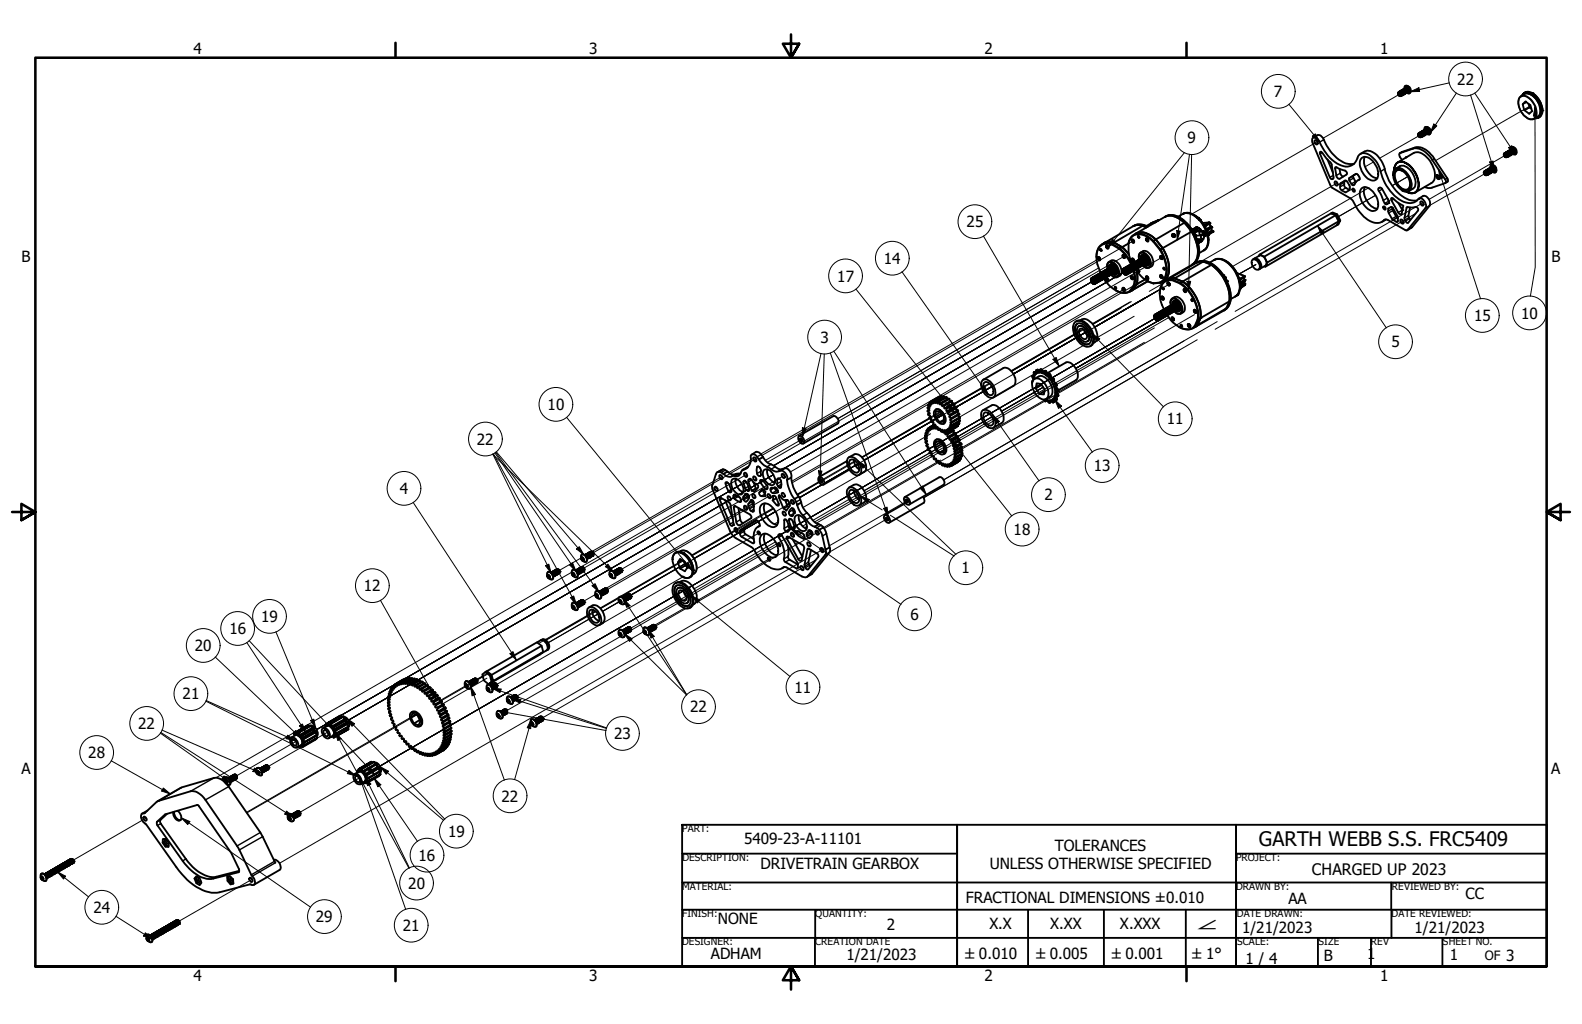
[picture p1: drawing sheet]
<svg xmlns="http://www.w3.org/2000/svg" width="432mm" height="279mm" viewBox="0 0 432 279" stroke-linecap="round" stroke-linejoin="round" font-family="sans-serif">
<defs><g id="words">
<text font-size="5.5" x="343.6" y="230.9">GARTH WEBB S.S. FRC5409</text>
<text font-size="4.3" x="358.1" y="238.6">CHARGED UP 2023</text>
<g font-size="4.2">
<text x="52.8" y="14.7">4</text>
<text x="160.8" y="14.7">3</text>
<text x="268.7" y="14.7">2</text>
<text x="376.7" y="14.7">1</text>
<text x="397.8" y="23.1">22</text>
<text x="347.7" y="26.5">7</text>
<text x="324.2" y="39.1">9</text>
<text x="263.8" y="62">25</text>
<text x="5.9" y="71.4">B</text>
<text x="241.2" y="71.9">14</text>
<text x="423.5" y="71.4">B</text>
<text x="228.5" y="76.8">17</text>
<text x="402.3" y="87.6">15</text>
<text x="415.2" y="86.9">10</text>
<text x="224" y="93.5">3</text>
<text x="379.8" y="94.8">5</text>
<text x="149.5" y="111.9">10</text>
<text x="318.5" y="115.8">11</text>
<text x="130.2" y="121.3">22</text>
<text x="298.6" y="128.6">13</text>
<text x="109.1" y="134.8">4</text>
<text x="285.1" y="136.5">2</text>
<text x="276.7" y="145.9">18</text>
<text x="99.3" y="161.4">12</text>
<text x="262.4" y="156.5">1</text>
<text x="62.6" y="173">16</text>
<text x="71.3" y="169.7">19</text>
<text x="248.5" y="169">6</text>
<text x="53.1" y="177.7">20</text>
<text x="49.8" y="190.8">21</text>
<text x="216.9" y="189">11</text>
<text x="188.3" y="194.4">22</text>
<text x="37.7" y="198.9">22</text>
<text x="167.6" y="201.7">23</text>
<text x="24.1" y="206.9">28</text>
<text x="5.8" y="211.1">A</text>
<text x="423.4" y="211.1">A</text>
<text x="136.9" y="218.7">22</text>
<text x="122.3" y="228.3">19</text>
<text x="203.1" y="230.4">5409-23-A-11101</text>
<text x="287.9" y="232.2">TOLERANCES</text>
<text x="114.2" y="234.9">16</text>
<text x="207.6" y="237">DRIVETRAIN GEARBOX</text>
<text x="270.1" y="237.2">UNLESS OTHERWISE SPECIFIED</text>
<text x="111.4" y="242.5">20</text>
<text x="400" y="245.4">CC</text>
<text x="25.5" y="249.1">24</text>
<text x="86.2" y="251.7">29</text>
<text x="263.6" y="246.4">FRACTIONAL DIMENSIONS ±0.010</text>
<text x="351.7" y="246.7">AA</text>
<text x="109.9" y="254">21</text>
<text x="195.9" y="252.2">NONE</text>
<text x="242.1" y="253.6">2</text>
<text x="270.1" y="253.4">X.X</text>
<text x="286.6" y="253.4">X.XX</text>
<text x="305.7" y="253.4">X.XXX</text>
<text x="339" y="254.6">1/21/2023</text>
<text x="386.1" y="254.4">1/21/2023</text>
<text x="194" y="261.7">ADHAM</text>
<text x="231" y="262">1/21/2023</text>
<text x="339.9" y="263">1 / 4</text>
<text x="361.4" y="262.1">B</text>
<text x="373.1" y="261.7">1</text>
<text x="395.7" y="262.1">1</text>
<text x="411.1" y="262.3">3</text>
<text x="52.8" y="267.7">4</text>
<text x="160.8" y="267.7">3</text>
<text x="268.7" y="267.7">2</text>
<text x="376.7" y="267.7">1</text>
</g>
<g font-size="3.9">
<text x="327.2" y="253.4">∠</text>
<text x="263.5" y="261.6">±0.010</text>
<text x="282.8" y="261.6">±0.005</text>
<text x="303.5" y="261.6">±0.001</text>
<text x="325.4" y="261.6">±1°</text>
</g>
<text font-size="3.5" x="405.3" y="262.1">OF</text>
<g font-size="2.7">
<text x="186.2" y="227.1">PART:</text>
<text x="186.2" y="235">DESCRIPTION:</text>
<text x="337.4" y="235">PROJECT:</text>
<text x="186.2" y="242.8">MATERIAL:</text>
<text x="337.4" y="242.8">DRAWN BY:</text>
<text x="379.9" y="242.9">REVIEWED BY:</text>
<text x="186.2" y="250.3">FINISH:</text>
<text x="222.5" y="250.3">QUANTITY:</text>
<text x="337.6" y="250.1">DATE DRAWN:</text>
<text x="379.8" y="250.1">DATE REVIEWED:</text>
<text x="186.2" y="257.9">DESIGNER:</text>
<text x="222.5" y="257.9">CREATION DATE</text>
<text x="337.7" y="257.8">SCALE:</text>
<text x="359.9" y="257.9">SIZE</text>
<text x="374.2" y="257.9">REV</text>
<text x="393.8" y="257.9">SHEET NO.</text>
</g>
</g></defs>
<g fill="none" stroke="#000" stroke-width=".27">
<path d="M351.8 28.4l8.4 10.4M358.2 37.1l.8-.6 1.2 2.3zM359.5 38.7l-34.1 19.7M381.9 25.8l-20.8 11.9M384.9 25l2.4-1.1 .2 1.1zM387.3 37l-10.7 6.2M391.4 33.8l.8 .6-1.8 1.8zM395.6 22.6l-10.7 2.4M397.5 25.4l-7.1 10.8M401.4 25.9l6.4 20.6M402.5 25.4l11.1 16.8M417.6 29l-25.7 14.8"/>
<path d="M419 29.2l.5 2.5h-1zM419 29.2v43.7l-1.3 7.9M323.3 41.7l-20.8 25.8M324.7 42.1l-3.4 23.4M325.2 42.2l-.8 37.1M365 49.9l-36.9 21.3M373.7 51.2l-37.3 21.5M374.9 44.2l-2.3 1.3M375.5 53.3l-10.2 5.8M384.2 48.2l-4.2 2.5M386.3 58.3l-1.7 1M388.4 55.3l-51.3 29.7"/>
<path d="M392.7 46.3l1.3 2.2-1 .3zM392.7 46.3l11.4 35.2M405.3 47.4l-15.1 8.7M406.6 44.2l.9-.3 .3 2.6zM410.8 42.4l-20.8 12M411.8 40.3l.8-.5 1 2.4zM233.6 78.9l26.8 33.6M246.2 74.2l23.5 33.4M268.4 64.4l20.7 35.5M298.5 76.6l-87.4 50.5M299.8 70.7l-92.2 53.2M299.9 73.1l-71.2 41.1 65.6-37.9"/>
<path d="M303.7 65.3l.7 .6-1.9 1.6zM306.5 79.1l-90.4 52.2M306.5 70.1l-97.1 56.1M307.1 74l-93.1 53.8M309 65.9l-101 58.4M312.9 75.9l-96.7 55.9M316.7 78.9l-17.9 10.4M316.8 70.4l-101.1 58.4M317.2 77.5l-3.5 2M319.3 77.5l-101.1 58.3 15.9-9.2-.3 .2M321.2 62.9l.9 .2-.8 2.4zM324 76.8h1l-.6 2.5z"/>
<path d="M342.8 72.2l-4.5 2.5M359.6 61.6l1.8 1.8-.8 .5zM359.6 61.6l18.8 27.9M383 60.3l-51.3 29.6M224.1 96.5l-5.1 22.8M225 96.6l-1.2 34.4M226.6 96.3l15.8 44.6M227.6 95.8l25.3 39.2M287.4 98l.9-.5 .8 2.4zM293.2 91.3l-17.2 10M295.6 89.8l-19.6 11.4M295.7 94.3l-11.3 6.5"/>
<path d="M295.8 89.9l-19.7 11.4M296.4 90.6l-19.8 11.4 19.8-11.4-.1 .1M298 91l2.2 1.5-.8 .7zM298 91l19.6 20M306 84.1l-7.7 4.4M308.5 82.4l-10.4 5.9M308.8 82.3l-10.5 6.2M309.6 86.3l-10.1 5.8M312.4 93.4l-23.9 13.8M312.4 81.4l-13.6 7.9M312.5 81.2l-13.7 8.1M315.1 89.5l-26.7 15.4"/>
<path d="M315.6 87.9l-22 12.6M315.8 86.6l-94.6 54.6M317.8 86.6l-24.2 13.9M319.3 86.5l-97 55.9M326 85.9l-101 58.3M326.8 92.7l-74.7 43.1 69.8-40.3M332.2 87.8l-74.6 43.1M154.7 113.9l34.3 41.9M218.9 119.8l-10 5.8M219 116.7l1 .2-1 2.4zM253.7 114.2l-18.4 10.6M254 118.4l-34.9 20.1"/>
<path d="M256.6 112.3l-21.4 12.4M256.7 112.5l-21.4 12.3M257.2 113.2l-21.4 12.3M257.3 113.2l-21.5 12.4M258.4 110.9l.8-.7 1.2 2.3zM267.9 105.9l.8-.6 1 2.3zM268 105.9l-7.5 4.3M270 104.6l-9.6 5.5M270.2 104.7l-9.7 5.6M270.7 105.4l-9.7 5.6M270.8 113.7l-9.4 5.4M271 113.2l1.8 1.8-.8 .6z"/>
<path d="M271 113.2l12.6 18M282.4 102l-20.5 11.8M283.8 101.2h-.1M284.7 105.7l-11.3 6.5M285.1 109.2l-22.9 13.2M287.9 109.1l1.9 1.7-.9 .6zM287.9 105.2l-25.9 14.9M287.9 109.1l10.3 14.3M293.6 100.5l25-14.4-25 14.4M112.8 137.1l28.2 43M134.5 123.9l.1 .1M134.6 124l15.8 32.4"/>
<path d="M134.6 124l32.8 32M134.7 123.8l22.7 41.2M135.1 123.6l22.1 32.3M135.3 123.4l28.2 38.1M135.4 123.3l24 28.1M195.8 133.2l-38.8 22.4M197.1 130l-35.6 20.5M202.4 132.1l-92.3 53.3M203.8 138.4l-38.4 22.1M203.8 129.4l-44.4 25.6M205 125.4l-6.1 3.6M205.7 137.2l-.3 .2"/>
<path d="M206.3 125.2l-44.4 25.6M209.4 128.1h.1M210.2 135.2l-44.4 25.6M211 138.6l-22.2 12.8M211.1 129.5l-116 67M211.1 138.7l-2.3 1.4M211.2 138.8l-22.3 12.8M211.6 139.5l-1.2 .7M211.7 139.6l-22.3 12.8M212.2 133.5l-.4 .2M214.1 129.7l-44.4 25.6M214.9 136.4l-.5 .3"/>
<path d="M215 136.5l-.6 .3M215.1 136.6l-.7 .3M215.5 137.3l-.7 .4M216.6 136.8l-44.4 25.6M217 139.8l-.3 .1M223.4 128.5h.9l-.5 2.5zM224.4 131.1l-6.8 3.9M233.4 125.7l-15.8 9.2M233.6 125.9l-15.9 9.2M233.8 135.1l.3-.2-12.2 7.1M234.1 125.7l2.1 1.4-.7 .7zM234.1 125.7l26.8 25.6"/>
<path d="M234.1 126.6l-16 9.2M234.8 135.3l2.4 1-.5 .8zM234.8 135.3l6 3.8M241.2 138.7l.9-.3 .3 2.5zM247.8 136.5l-21.4 12.4M251.1 133.2l.8-.6 1 2.4zM256.7 125.5l-31.9 18.5M257.3 121.5l-21.5 12.4M259.5 121.6l-36.7 21.1M259.8 120.2l1.9 1.7-.7 .6zM259.8 120.2l16.4 20.6M148.9 154.4l.9-.5 .6 2.5z"/>
<path d="M155.4 154.1l.9-.6 .9 2.4zM156 156.1l-97.1 56.1M157.4 149.8l.7-.6 1.3 2.2zM158.6 152.3l-5.9 3.3M161.6 159.8l.8-.5 1.1 2.2zM165.2 154.6l.7-.7 1.5 2.1zM184 154.4l-14.6 8.4M186.3 152.9l-22.5 13M186.4 157.4l-50.8 29.4M186.5 153l-17 9.8M187 153.8l.1-.1-15 8.7M187.1 154.2l.7-.7 1.2 2.3z"/>
<path d="M201.2 144.5l-12.4 7.1M207.4 145.3l-17.3 9.9M210.1 152.4l-20 11.6M211.7 147.8l-22.2 12.9M212.3 151.2l-.5 .2M212.4 142.4l-1.1 .6M212.9 148.5l-40.6 23.5M215.3 149.4l-.2 .1M215.6 144l2.3 1-.5 .9zM215.6 144l30.3 20.9M216.6 145.7l-44.4 25.7M217.8 148l-.8 .5"/>
<path d="M219.2 154.8l-71.1 41M219.7 142l-116 67M220.2 142.9l-1.1 .7M220.2 143.6l-.6 .4M221.7 145.7l-.1 .2M222.6 152.8l-1.8 1.1M223.3 145.2l-44.4 25.6M224.7 149.9l-148.4 85.6M242.4 141.4l-16 9.2M243 140.6l17.4 11.1M58.7 179.3l23.5 22.1M67.4 175.3l16.1 24.6"/>
<path d="M68 174.8l23.4 25M75.3 172.4l10.9 26.4M103.8 163.8l15.3 27M139.2 178.4l.8-.6 1 2.3zM148.6 174.9h.1M155.7 163.1l.9-.5 .8 2.4zM160.4 168l-11.4 6.6M162.4 166.7l-15.4 8.9M162.4 162.2l-3 1.8M162.6 166.8l-.9 .5M162.6 166.9l-13.6 7.8M162.6 167.9l.5-.3-13.5 7.8"/>
<path d="M168.8 163.3l-4.8 2.8M168.9 163.1l-5 2.9M169 164.2l-4.5 2.6M169.4 173.7l-28.3 16.2M170.1 163.4l1.9 1.8-.9 .5zM170.1 163.4l17.4 26.2-10.7-17.9M170.4 172.9l2.1 1.4-.7 .7zM170.4 172.9l17 16.7M175.6 172.4l-37.2 21.5M176.8 171.7l1.8 1.9-.9 .5zM186.8 165.9l-8 4.7M187.1 162.1h-.1"/>
<path d="M188.8 162.6l2.2 1.1-.6 .8zM188.8 162.6l26.8 22M43.9 199.8l36.2 23.3M44.2 199.2l27.4 11.8M56.2 191.3l41 20.4M56.3 191.1l24.3 11M80.7 199.3l1.5 2.1-2.2-1.4zM81.7 198.1l.8-.6 1 2.4zM84.8 196.6l.9-.4 .5 2.6zM89 197.6l-2.6 1.5M89.4 199.8l-16.1 9.3M91.4 199.6l1.7 1.9-.9 .6z"/>
<path d="M91.4 199.6l6 11.1M94.7 196l2.1 1.5-.7 .7zM94.7 196l26.7 27.5M107.8 186.8l-14.8 8.5M113.5 194.9l-46.3 26.8M113.7 195.1l-46.3 26.7M117.4 188.9l.9-.5 .8 2.4zM128.5 187.3l1.3 2.2-1 .4zM128.5 187.3l9.2 25.6M131.8 184.5l-1.6 .9M132.9 183.8l-12.9 7.4M132.9 184l-12.5 7.2"/>
<path d="M132.9 185l-12.3 7.2M133.3 183.8h.1M133.3 183.5l-.1 .1M134.2 187.7l2.6 .3-.3 1zM134.2 187.7l31.4 10.9M136 194l2.6-.1-.2 1zM136 194l29.4 5.3M139.6 190.6l2.6 .3-.3 .9zM139.6 190.6l25.9 8.2M145 196.3l-.2 2.5-.9-.2zM145 196.3l-4.5 16.4M30.4 207.6l16.1 9.1"/>
<path d="M43.8 200l19.1 13.6M44.6 215l1.9 1.7-2.4-.9zM61.2 211.7l1.7 1.9-2.3-1.1zM69.5 209.5l2.1 1.5-2.6-.5zM78.5 200.6l2.1 1.5-2.5-.6zM80.8 202.3l-16.2 9.3M93 201.5l9.3 9.9M95.2 210.2l2 1.5-2.4-.6zM97.5 210.9l.5 .8M98 211.6l1.3 2.2-1 .3zM98 211.6l12.7 36.6M98 212.3l-16.1 9.3"/>
<path d="M99.1 213.7l12.5 23.2M99.7 211.9l1.5 2-.9 .5zM99.7 211.9l12.1 25M100.2 209.9l.8-.7 1.3 2.2zM102.1 212.3l1.8 1.8-.8 .6zM102.1 212.3l11.9 17.3M103.8 209.2l2.2 1.2-.6 .9zM103.8 209.2l17.3 14.6M15.7 237.9l2.2 1.2-.6 .7zM15.7 237.9l8.5 6.8M39.9 223.2l-19.9 11.5M49.5 223.1l2.3 1.1-.6 .8z"/>
<path d="M49.5 223.1l35.3 24.4M68.8 239.9l-19.9 11.4M78.2 221.3l1.9 1.8-2.4-1zM31.6 250l9.9 6.3M39.7 254.5l1.8 1.8-2.3-.9z"/>
<circle cx="325.3" cy="37.6" r="4.6"/>
<circle cx="348.9" cy="24.9" r="4.6"/>
<circle cx="400" cy="21.6" r="4.6"/>
<circle cx="230.8" cy="75.3" r="4.6"/>
<circle cx="243.6" cy="70.5" r="4.6"/>
<circle cx="266.1" cy="60.5" r="4.6"/>
<circle cx="225.1" cy="92" r="4.6"/>
<circle cx="380.9" cy="93.2" r="4.6"/>
<circle cx="404.6" cy="86.1" r="4.6"/>
<circle cx="417.5" cy="85.4" r="4.6"/>
<circle cx="132.5" cy="119.8" r="4.6"/>
<circle cx="151.7" cy="110.3" r="4.6"/>
<circle cx="320.8" cy="114.3" r="4.6"/>
<circle cx="110.3" cy="133.3" r="4.6"/>
<circle cx="286.2" cy="135" r="4.6"/>
<circle cx="300.8" cy="127" r="4.6"/>
<circle cx="101.6" cy="159.8" r="4.6"/>
<circle cx="263.6" cy="154.9" r="4.6"/>
<circle cx="279" cy="144.4" r="4.6"/>
<circle cx="55.5" cy="176.1" r="4.6"/>
<circle cx="64.9" cy="171.5" r="4.6"/>
<circle cx="73.6" cy="168.2" r="4.6"/>
<circle cx="249.6" cy="167.5" r="4.6"/>
<circle cx="40" cy="197.4" r="4.6"/>
<circle cx="52.1" cy="189.3" r="4.6"/>
<circle cx="190.7" cy="192.8" r="4.6"/>
<circle cx="219.2" cy="187.5" r="4.6"/>
<circle cx="26.4" cy="205.3" r="4.6"/>
<circle cx="139.2" cy="217.1" r="4.6"/>
<circle cx="169.9" cy="200.1" r="4.6"/>
<circle cx="116.6" cy="233.3" r="4.6"/>
<circle cx="124.6" cy="226.8" r="4.6"/>
<circle cx="27.8" cy="247.6" r="4.6"/>
<circle cx="88.6" cy="250.1" r="4.6"/>
<circle cx="112.2" cy="252.4" r="4.6"/>
<circle cx="113.7" cy="241" r="4.6"/>
</g>
<g fill="none" stroke="#000" stroke-width=".51">
<path d="M358.2 37.8a1.14 1.14 0 0 1 1.8 .6 10.5 10.5 0 0 0 7.3 7.1 3.2 3.2 0 0 0 3.3-2.8 2.41 2.41 0 0 1 4 .2 8 8 0 0 1 2.5 4.7 11.6 11.6 0 0 0 6.6 7.6 3 3 0 0 0 3.6-1 1.93 1.93 0 0 1 1.9 2.4l-5.2 6.3-5.2-2.9-.8-.1a3.3 3.3 0 0 1-4.6 .1 13.4 13.4 0 0 1-4.3-5.4l-5.7-3.5-5.3-12.4zM358.5 37.5l1.1-.6a1.5 1.5 0 0 1 1.7 1.2 11 11 0 0 0 6.6 6.6h1.7M358.9 38.3a.73 .73 0 0 1 .6 1.1 .7 .7 0 0 1-.6-.4 .7 .7 0 0 1 0-.7zM381.6 25.4a.43 .43 0 0 1 .5 .2 .43 .43 0 0 1-.1 .6l-.4-.3zM381.6 25.6v-.1a.39 .39 0 0 1 .4-.3 .39 .39 0 0 1 .3 .4M381.7 25.2a.61 .61 0 0 1 .7 .2 .61 .61 0 0 1 0 .8M381.8 25.1a.73 .73 0 0 1 .7 1.1M381.8 25.1a.68 .68 0 0 1 .7 .3 .68 .68 0 0 1 0 .7M381.9 25.3l.4 .7M381.9 25h.1M381.9 26.2h.1M382 25a.67 .67 0 0 1 .6 .3 .67 .67 0 0 1 0 .7"/>
<path d="M382 25a.59 .59 0 0 1 .7 .3 .59 .59 0 0 1 0 .7M382 25a.69 .69 0 0 1 .7 .2 .69 .69 0 0 1 0 .8M382.1 25a.59 .59 0 0 1 .7 .2 .59 .59 0 0 1 0 .7M382.1 25.4l.3 .4M382.2 24.9a.73 .73 0 0 1 .7 1M382.3 24.8a.57 .57 0 0 1 .8 .6l-.2 .4M382.3 25.6v.6M382.3 24.8a.66 .66 0 0 1 .7 1M382.3 25.6l.1 .4M382.3 25.3l.2 .4M382.4 26l-.1 .2h-.2M382.4 24.8a.68 .68 0 0 1 .7 .2 .68 .68 0 0 1 0 .8"/>
<path d="M382.4 26l-.5-.7 .1 .2a.41 .41 0 0 1 .3 .3 .41 .41 0 0 1-.3 .4M382.5 24.7a.73 .73 0 0 1 .7 1M382.5 25.2l.2 .4M382.5 24.7a.63 .63 0 0 1 .7 .2 .63 .63 0 0 1 0 .8M382.6 24.6a.69 .69 0 0 1 .7 .3 .69 .69 0 0 1 0 .8M382.6 25.1l.2 .4M382.7 24.6a.63 .63 0 0 1 .7 .3 .63 .63 0 0 1-.1 .7M382.7 25.1l.3 .3M382.8 24.6a.67 .67 0 0 1 .6 .3 .67 .67 0 0 1 0 .7M382.8 25.9h.1M382.9 25l.2 .3M383 24.4a.6 .6 0 0 1 .6 .3 .6 .6 0 0 1 0 .7"/>
<path d="M383 24.4a.73 .73 0 0 1 .7 1M383 24.9l.2 .4M383.1 24.4a.63 .63 0 0 1 .7 .2 .63 .63 0 0 1 0 .7M383.2 24.3a.73 .73 0 0 1 .7 1M383.2 24.8l.1 .4M383.3 24.8l.2 .3M383.3 24.3h.1M383.3 24.2a.6 .6 0 0 1 .4-.8 .6 .6 0 0 1 .8 .5l.3 .5a.61 .61 0 0 1 0 .9 .61 .61 0 0 1-.9 0 .65 .65 0 0 0 0-.8 .65 .65 0 0 0-.7-.2M383.3 24.3a.64 .64 0 0 1 .7 .2 .64 .64 0 0 1 0 .7M383.4 24.2a.63 .63 0 0 1 .7 .3 .63 .63 0 0 1-.1 .7M383.4 24.6l.3 .4M383.5 24.1a.67 .67 0 0 1 .6 .3 .67 .67 0 0 1 0 .7"/>
<path d="M383.5 23.5a1.22 1.22 0 0 1 1.3 .6 1.22 1.22 0 0 1-.1 1.4M383.5 25.5a.65 .65 0 0 0 0-.7 .65 .65 0 0 0-.7-.3 .63 .63 0 0 1 .7 .3 .63 .63 0 0 1 0 .7M383.5 24.1a.59 .59 0 0 1 .7 .3 .59 .59 0 0 1 0 .7M383.6 24.1a.67 .67 0 0 1 .6 .3 .67 .67 0 0 1 0 .7M383.6 24.6l.2 .4M383.7 24.1a.63 .63 0 0 1 .6 .2 .63 .63 0 0 1 .1 .7 .7 .7 0 0 0-.6-.9M383.7 24.5l.2 .4M383.8 23.9a.7 .7 0 0 1 .6 .4 .7 .7 0 0 1 0 .7 .73 .73 0 0 0-.7-1M383.9 24.4l.1 .4M383.9 23.4a1.3 1.3 0 0 1 1.1 1.8M384 24.3v.1M384 24.4l.2 .4"/>
<path d="M384 24.4l.1 .1M387 36.8a.35 .35 0 0 1 .3-.4 .35 .35 0 0 1 .4 .3l.1 .1M387.2 36.4a.61 .61 0 0 1 .7 .3 .61 .61 0 0 1 0 .7M387.2 36.6a.44 .44 0 0 1 .4 .3 .44 .44 0 0 1-.2 .5l-.4-.4zM387.2 36.4a.66 .66 0 0 1 .7 .9M387.3 36.3a.65 .65 0 0 1 .6 .3 .65 .65 0 0 1 .1 .7M387.3 36.6l.4 .7M387.3 36.3h.1M387.4 36.3a.67 .67 0 0 1 .6 .3 .67 .67 0 0 1 0 .7M387.5 36.3a.59 .59 0 0 1 .7 .2 .59 .59 0 0 1-.1 .7M387.5 36.2a.67 .67 0 0 1 .7 .3 .67 .67 0 0 1 0 .7M387.6 36.1a.63 .63 0 0 1 .7 .3 .63 .63 0 0 1-.1 .7"/>
<path d="M387.6 36.6l.3 .4M387.7 36.1a.67 .67 0 0 1 .6 .3 .67 .67 0 0 1 0 .7M387.7 36.1a.66 .66 0 0 1 .7 .2 .66 .66 0 0 1 0 .8M387.8 36.8v.7M387.8 36a.73 .73 0 0 1 .7 1M387.8 36.8l.1 .4M387.8 36.5l.2 .4M387.9 37.2l-.1 .3h-.3M387.9 36a.63 .63 0 0 1 .6 .2 .63 .63 0 0 1 .1 .8M387.9 37.2l-.6-.6 .2 .1a.36 .36 0 0 1 .2 .4 .36 .36 0 0 1-.2 .3l-.2-.1M387.9 35.9a.68 .68 0 0 1 .7 .3 .68 .68 0 0 1 0 .8M387.9 36.4l.2 .4"/>
<path d="M388 35.9a.59 .59 0 0 1 .7 .3 .59 .59 0 0 1 0 .7M388 35.9a.69 .69 0 0 1 .7 .3 .69 .69 0 0 1 0 .7M388 36.4l.3 .4M388.2 35.8a.63 .63 0 0 1 .7 .3 .63 .63 0 0 1-.1 .7M388.2 36.3l.2 .3M388.2 35.8a.62 .62 0 0 1 .7 .3 .62 .62 0 0 1 0 .7M388.3 35.8a.63 .63 0 0 1 .7 .2 .63 .63 0 0 1-.1 .8M388.4 35.7a.67 .67 0 0 1 .6 .3 .67 .67 0 0 1 0 .7M388.4 36.2l.2 .4M388.4 35.7a.63 .63 0 0 1 .7 .2 .63 .63 0 0 1 0 .7M388.5 35.6a.73 .73 0 0 1 .7 1M388.5 36.1l.2 .4"/>
<path d="M388.6 35.6a.63 .63 0 0 1 .7 .2 .63 .63 0 0 1 0 .8 .63 .63 0 0 0-.1-.7 .63 .63 0 0 0-.6-.3M388.6 36.1l.2 .3M388.7 35.9l.3 .4M388.8 35.4a.7 .7 0 0 1 .6 1M388.9 35.4a.6 .6 0 0 1 .6 .3 .6 .6 0 0 1 0 .7M388.9 35.9l.2 .4M388.9 34.7a1.26 1.26 0 0 1 1.2 .7 1.26 1.26 0 0 1 0 1.3l-.7-.2a.63 .63 0 0 0 0-.7 .63 .63 0 0 0-.7-.3zM388.9 35.4a.67 .67 0 0 1 .7 .3 .67 .67 0 0 1 0 .7M389 34.7a1.28 1.28 0 0 1 1.2 .6 1.28 1.28 0 0 1-.1 1.4M389 35.4a.59 .59 0 0 1 .7 .2 .59 .59 0 0 1-.1 .7M389.1 35.3a.67 .67 0 0 1 .6 .3 .67 .67 0 0 1 0 .7M389.1 35.8l.2 .4"/>
<path d="M389.1 35.2a.68 .68 0 0 1 .7 .3 .68 .68 0 0 1 0 .8l.1-.1a.81 .81 0 0 0-.6-1 .67 .67 0 0 1 .6 .3 .67 .67 0 0 1 0 .7M389.2 35.2a.7 .7 0 0 1 .7 1M389.2 35.8l.2 .3M389.3 35.6l.2 .4M389.4 34.6a1.3 1.3 0 0 1 1 1.8M389.4 35.6h.2M389.6 35.6l.1 .5M389.6 35.6v.2M389.9 36.2v.1M414.8 26.5l.2-.1a2.62 2.62 0 0 1 4.2 .6 4.9 4.9 0 0 1 1 4.4l-.5 .5-.9 .5a2.62 2.62 0 0 1-3.3-1.5 3.9 3.9 0 0 1-.7-4.4zM415.6 28.4l.8-.7 1.3 .9 .4 1.8-.7 .7-1.3-1zM416.1 25.3a2.91 2.91 0 0 1 3.8 1.6 4.1 4.1 0 0 1 .6 4.9l-.5 .3"/>
<path d="M417.1 25.5a4.9 4.9 0 0 1 3.2 5.6M417.2 28.3l.3 1 .5 .4M418.3 25.4a6.2 6.2 0 0 1 2.7 4.8M419 32.3a1.68 1.68 0 0 0 1.8-2.3 5.3 5.3 0 0 0-3.9-4.9l-1 .4-.4 .5a1.87 1.87 0 0 1 3.2 0 4.9 4.9 0 0 1 1.7 5.7l-.6 .4-.7 .2M317.9 59.2a5 5 0 0 1 5.5 1.7 11.3 11.3 0 0 1 3.4 9.1l-.3 1.1-1.1 1.1M317.9 59.2a4 4 0 0 1 4.7 .6l1.4 1.1 1.2 1.5M317.9 59.2a4.2 4.2 0 0 1 4.9 1.1l.5 .5M317.9 59.2l-7.8 4.5M321.6 59.1a3.5 3.5 0 0 1 5.1 .3 8.3 8.3 0 0 1 2.9 7.5l-.4 .9-.7 .5M322.8 58.4a3.5 3.5 0 0 1 4.1 1M326.7 59.4l.8 .5M326.7 59.4h.1"/>
<path d="M326.9 59.3l.1 .1M327.3 59.9h-.1M327.3 59.9h.2M327.4 59.8h-.1M327.5 59.9l1.2 1.5M327.5 59.9h.1M360.3 41.5l.3-.1 .3 .3 2.5 3 .6 3.6a.51 .51 0 0 1-.5 .6 .51 .51 0 0 1-.5-.5l-2.7-6.4zM362.3 43.5l1.5 3.6M363.4 58.3l.1-.2 1.3 .5 .8 1.7M363.5 58.1l.2-.1 1.3 .5-.2 .1M364.4 49.5a.67 .67 0 0 1 .6 .4 .67 .67 0 0 1-.1 .8l-.5-.5zM364.4 45.7l.3-.1 2.6 1 .4 .6-.2 .4-1.8 1.2-.5-.1-.4-.6z"/>
<path d="M364.6 58.7l-19.5 11.3-1.3-.5 19.5-11.3 1.3 .5 .8 1.7-.5 1.1-19.5 11.3 .5-1.2M364.7 59.1l.4 .8M365 58.5l.8 1.6M365.6 46.1l.3 1.4 .4 .6h.3M365.8 50.1l1.3-.8h.3l1 1.6v.9l-1.1 .7-1.1-.6a1.7 1.7 0 0 1-.4-1.8zM367.2 49.3a1.47 1.47 0 0 0 .1 1.9l1.1 .7M368.2 48.6l1.9-1.2a1.03 1.03 0 0 1 1 1 1.03 1.03 0 0 1-.8 1.1l-.6 .9-.4 .1-.4-.1-.6-1.1zM369.1 51.6a.43 .43 0 0 1 .6 .1 .43 .43 0 0 1-.2 .6l-.4-.4zM370.2 47.4l-.9 .6v.4l.8 1.3M371.1 49l-.4 .1M371.3 42a3.2 3.2 0 0 1 4.9 .8l1.4 2.2a14.2 14.2 0 0 0 4.6 8.1 5.4 5.4 0 0 0 4.6 1.6M371.7 51.4a2.25 2.25 0 0 1 3 .9 4.7 4.7 0 0 1 1.2 4.7 1.82 1.82 0 0 1-2.8-.2 5.2 5.2 0 0 1-1.8-4.8z"/>
<path d="M371.7 43.1a2.29 2.29 0 0 1 3 .8 4.8 4.8 0 0 1 1.2 4.8 1.87 1.87 0 0 1-2.8-.2 5.3 5.3 0 0 1-1.8-4.8zM372.6 51.1a4.9 4.9 0 0 0 2.5 5.7l.8 .2M372.6 42.8a4.7 4.7 0 0 0 3.3 5.8M376.2 51.4l.4-.2 .5 .2 2.1 3.6-.2 .4-.5 .4-.5-.3-.9-2.2-.9-1.4zM377.6 56.3a.48 .48 0 0 1 .6 .3 .48 .48 0 0 1-.2 .6l-.4-.2zM378.3 59.9l-1 .6M378.8 54.2l.3 .6M378.9 56.9l.8-.4 .4 .1 1.4 2.6a1.28 1.28 0 0 1-.2 1.4l-.2-.1a3.6 3.6 0 0 1-2.1-2.4zM379.8 54h.2l1.3 1.1 1.7 1-.5 2.4h-.4l-.5-.5-1.8-3.3zM380 56.6l.2 .9 1 1.7 .4 .3M380.2 47.7a1.66 1.66 0 0 1 1.1-1.8 1.66 1.66 0 0 1 2 .6 4.4 4.4 0 0 1 1.6 5.4l-.9 .4-1.3-.4M380.7 46.2a2.21 2.21 0 0 1 3 .9 4.6 4.6 0 0 1 1.2 4.6 1.8 1.8 0 0 1-2.8-.2 4.6 4.6 0 0 1-1.5-5z"/>
<path d="M380.9 46.7a1.83 1.83 0 0 1 2.7 .6 3.6 3.6 0 0 1 .9 4.3 2.12 2.12 0 0 1-2.8-.9 3.9 3.9 0 0 1-.8-4zM381 46a2.86 2.86 0 0 1 4.5 1.2 3.7 3.7 0 0 1 .4 4.1l-1.3 .8M381.1 44.6a2.39 2.39 0 0 1 3.3 .2 7.2 7.2 0 0 1 2.8 6.6 1.96 1.96 0 0 1-3.3 .9 2.01 2.01 0 0 0 2.3 .2 2.01 2.01 0 0 0 1-2.1 6.6 6.6 0 0 0-4.7-6.3 1.91 1.91 0 0 0-1.9 2.3l.1-.9zM381.5 44.3l4.4-2.6a3.4 3.4 0 0 1 4 1.7 5.8 5.8 0 0 1 1.3 6.1l-.2 .3-4.7 2.7M381.6 55.3l1.2 2M382.1 41.8l.6-.3 3.5-1.2a5 5 0 0 1 4.9 2.4l4.1 6.1v.7l-.7 .4M382.7 43.6l-.6-.8-.2-.6 .1-.4 3.6-1.2a5.2 5.2 0 0 1 5.3 3l3.8 6-.2 .4-3.9 1.3-1.7-.2M382.8 46.6a1.4 1.4 0 0 0-1.8 .1 1.4 1.4 0 0 0-.3 1.8 3.6 3.6 0 0 0 3.3 3.3l.7-.7 .2-.8M383.9 42.9l-.2 .1M383.9 56.6l2.7-.1 .5 .6-.1 .4-2.6 3.3a1.11 1.11 0 0 1-1.1-1.4zM384 42.9l-.3 .2M384.9 56.6l-.5 2.4 .5 1"/>
<path d="M387.3 54.2l1.1-.7a1.99 1.99 0 0 1 1.8 2.6l-4.8 5.9-1.4 .9M387.7 55.1a.64 .64 0 0 1 .7 .2 .64 .64 0 0 1-.1 .8l-.6-.6zM392.2 47.8a.73 .73 0 0 1 .6 1 .7 .7 0 0 1-.6-.3 .7 .7 0 0 1 0-.7zM392.2 47.8l.7 1a.8 .8 0 0 1-.7-1zM405 47a.42 .42 0 0 1 .5 .2 .42 .42 0 0 1-.2 .6l-.2-.3zM405 47.1a.38 .38 0 0 1 .4-.3 .38 .38 0 0 1 .4 .4M405 47.1v.1M405.1 46.8a.63 .63 0 0 1 .7 .2 .63 .63 0 0 1 0 .8M405.2 46.7a.73 .73 0 0 1 .7 1.1M405.3 46.7a.68 .68 0 0 1 .6 .3 .68 .68 0 0 1 .1 .7M405.3 46.7a.66 .66 0 0 1 .7 .9M405.3 46.9l.3 .4v.4"/>
<path d="M405.4 46.6a.6 .6 0 0 1 .7 .3 .6 .6 0 0 1 0 .7M405.4 46.5a.69 .69 0 0 1 .7 .3 .69 .69 0 0 1 0 .8M405.6 46.5a.59 .59 0 0 1 .7 .3 .59 .59 0 0 1-.1 .7M405.6 47l.2 .4M405.6 46.5a.67 .67 0 0 1 .7 .3 .67 .67 0 0 1 0 .7M405.7 47.8h.1M405.8 47.2v.6M405.8 47.2v.4M405.8 46.9l.2 .3M405.8 47.6l-.3 .2M405.8 46.4l.7 .1 .2 .4-.2 .5M405.8 47.6l-.5-.7 .1 .2a.41 .41 0 0 1 .3 .3 .41 .41 0 0 1-.3 .4h-.1"/>
<path d="M405.9 46.3a.73 .73 0 0 1 .7 1M405.9 46.8l.2 .4M406 46.3a.63 .63 0 0 1 .6 .2 .63 .63 0 0 1 .1 .7M406 46.2a.66 .66 0 0 1 .8 .2 .66 .66 0 0 1 0 .8M406 46.7l.2 .4M406.1 46.2a.67 .67 0 0 1 .6 .3 .67 .67 0 0 1 0 .7M406.1 46.2a.59 .59 0 0 1 .7 .3 .59 .59 0 0 1 0 .7M406.1 46.7l.3 .4M406.3 46.1a.63 .63 0 0 1 .7 .3 .63 .63 0 0 1-.1 .7M406.3 46.6l.2 .3M406.3 47.4a.63 .63 0 0 0 .1-.7 .63 .63 0 0 0-.7-.3 .68 .68 0 0 1 .7 .3 .68 .68 0 0 1 0 .7M406.3 46.1a.66 .66 0 0 1 .7 1"/>
<path d="M406.4 46a.63 .63 0 0 1 .7 .3 .63 .63 0 0 1-.1 .8M406.5 46a.67 .67 0 0 1 .6 .3 .67 .67 0 0 1 0 .7M406.5 46.5l.2 .4M406.5 46a.63 .63 0 0 1 .7 .2 .63 .63 0 0 1 0 .7M406.6 46.4l.2 .4M406.7 46.4l.2 .3M406.7 45.8h.1M406.8 45.8v-.5a.9 .9 0 0 1 1-.1 .9 .9 0 0 1 .4 .8 .61 .61 0 0 1 0 .9 .61 .61 0 0 1-.8 0 .63 .63 0 0 0-.1-.8 .63 .63 0 0 0-.6-.2 .72 .72 0 0 1 .6 1M406.8 45.8a.67 .67 0 0 1 .6 .4 .67 .67 0 0 1 0 .7M406.8 46.2l.3 .4M407 45.1a1.22 1.22 0 0 1 1.2 .6 1.22 1.22 0 0 1-.1 1.4M407 45.7a.6 .6 0 0 1 .6 .3 .6 .6 0 0 1 0 .7"/>
<path d="M407 47.1h.1M407 45.7a.67 .67 0 0 1 .7 .3 .67 .67 0 0 1 0 .7M407 46.2l.2 .3M407.1 45.7a.59 .59 0 0 1 .7 .2 .59 .59 0 0 1-.1 .7M407.2 45.6a.73 .73 0 0 1 .7 1 .65 .65 0 0 0 0-.7 .65 .65 0 0 0-.7-.3M407.2 46.1l.2 .4M407.2 45.7l.6 .3v.6M407.3 45a1.3 1.3 0 0 1 1 1.8M407.3 46l.2 .4M407.4 45.9l.1 .3M407.5 46l.2 .4M407.5 46.7a.65 .65 0 0 0 0-.7 .65 .65 0 0 0-.7-.2 .63 .63 0 0 1 .7 .3 .63 .63 0 0 1 0 .7"/>
<path d="M410.5 42.1a.43 .43 0 0 1 .5 .2 .43 .43 0 0 1-.2 .6l-.3-.3zM410.5 42.2v-.2a.52 .52 0 0 1 .5 0 .52 .52 0 0 1 .3 .5M410.5 41.9a.54 .54 0 0 1 .9 .2 .54 .54 0 0 1-.5 .8M410.7 41.8a.66 .66 0 0 1 .7 1M410.7 41.8a.65 .65 0 0 1 .7 .2 .65 .65 0 0 1 0 .7M410.8 41.7a.73 .73 0 0 1 .7 1M410.8 42.8h.3l-.2-.6 .3 .7M410.8 41.7a.63 .63 0 0 1 .7 .3 .63 .63 0 0 1 0 .7M410.9 41.7a.69 .69 0 0 1 .7 .2 .69 .69 0 0 1 0 .8M410.9 42.2l.2 .6M411 41.6a.63 .63 0 0 1 .7 .3 .63 .63 0 0 1 0 .7M411 42l.3 .4"/>
<path d="M411.1 41.6a.64 .64 0 0 1 .6 .3 .64 .64 0 0 1 0 .6M411.2 41.5a.63 .63 0 0 1 .6 .3 .63 .63 0 0 1 0 .7M411.2 41.5a.67 .67 0 0 1 .7 .3 .67 .67 0 0 1 0 .7M411.2 42l.2 .4M411.2 42.9h.1M411.3 41.5a.59 .59 0 0 1 .7 .2 .59 .59 0 0 1-.1 .7M411.3 42.5l-.1 .4M411.4 41.4a.73 .73 0 0 1 .7 1M411.4 41.9l.1 .4M411.5 41.3a.67 .67 0 0 1 .6 .4 .67 .67 0 0 1 0 .7 .63 .63 0 0 0 0-.8 .63 .63 0 0 0-.7-.2M411.5 41.8l.2 .4M411.6 41.7l.3 .4"/>
<path d="M411.7 41.2a.6 .6 0 0 1 .7 .3 .6 .6 0 0 1 0 .7M411.7 41.7l.3 .3M411.8 41.1a.67 .67 0 0 1 .6 .4 .67 .67 0 0 1 0 .7M411.9 41.1a.59 .59 0 0 1 .6 .3 .59 .59 0 0 1 0 .7M411.9 41.1a.67 .67 0 0 1 .7 .3 .67 .67 0 0 1 0 .7M411.9 41.6l.2 .4M412 41a.68 .68 0 0 1 .7 .3 .68 .68 0 0 1 0 .7M412.1 41a.73 .73 0 0 1 .6 1M412.1 41.5l.1 .3M412.2 40.9a.68 .68 0 0 1 .7 .3 .68 .68 0 0 1 0 .7M412.2 41.4l.2 .4M412.2 40.9a.6 .6 0 0 1 .4-.8 .6 .6 0 0 1 .8 .5l.3 .5a.63 .63 0 0 1 0 .9 .63 .63 0 0 1-.9 0 .68 .68 0 0 0 0-.8 .68 .68 0 0 0-.7-.2"/>
<path d="M412.3 42.2a.65 .65 0 0 0 0-.7 .65 .65 0 0 0-.7-.2 .63 .63 0 0 1 .7 .3 .63 .63 0 0 1-.1 .7M412.3 40.9a.59 .59 0 0 1 .7 .2 .59 .59 0 0 1-.1 .7M412.3 40.8a.69 .69 0 0 1 .7 .3 .69 .69 0 0 1 0 .7M412.3 41.3l.3 .4M412.4 40.1a1.28 1.28 0 0 1 1.3 .7 1.28 1.28 0 0 1-.1 1.4M412.4 40.8a.59 .59 0 0 1 .7 .3 .59 .59 0 0 1 0 .7M412.4 41.3l.3 .4M412.5 40.8a.67 .67 0 0 1 .6 .3 .67 .67 0 0 1 0 .7M412.6 40.7a.63 .63 0 0 1 .6 .3 .63 .63 0 0 1 0 .7M412.6 40.7a.66 .66 0 0 1 .7 1M412.6 41.2l.2 .3M412.7 40.6a.65 .65 0 0 1 .6 .3 .65 .65 0 0 1 0 .8"/>
<path d="M412.7 40.7l.3 .1 .3 .4v.5M412.7 41.1l.2 .4M412.8 40.1a1.3 1.3 0 0 1 1 1.8M412.9 41l.2 .3M413.1 41.3v.2M413.1 41.3h.1M413.3 41.7h.1M297.8 76.3v.2M297.8 76.5l.4 .8M297.8 76.1v.2M297.8 76.5h.1M297.9 75.9v.2"/>
<path d="M297.9 76.1h-.1M297.9 76v.1M297.9 76h.2M298 76.5a.39 .39 0 0 1 .5 .1 .39 .39 0 0 1-.1 .5l-.3-.2zM298 75.8l-.1 .2M298.1 76h.1M298.1 75.8v.2M298.2 77.3l.2 .2M298.2 76l.1 .1M298.2 77.3h.1M298.3 76.1h.1M298.3 75.9l-.1 .1"/>
<path d="M298.3 77.4h.1M298.4 75.9l-.1 .2M298.4 77.5h.2M298.4 77.5h.1M298.4 76.1l.2 .2M298.6 76.3v.1M298.6 76.1h-.2M298.6 77.5h.1M298.6 76.4l.2 .2M298.7 76.1l-.1 .2M298.7 77.5h.1M298.8 77.4l-.1 .1"/>
<path d="M298.8 76.6v.1M298.8 77.4h.2l-.4 .1M298.8 77.3h.2M298.8 76.7h.2M298.8 76.3l-.2 .1M298.8 77.3v.1M298.8 76.7l.1 .2M298.9 77.2l-.1 .1M298.9 76.9v.1M298.9 77l.2 .1M298.9 77.2h.2M298.9 76.5l-.1 .1"/>
<path d="M298.9 77v.2M299 76.7l5.3-2.9zM299 76.8l-.1 .1M299.7 70.2a.49 .49 0 0 1 .5 .2 .49 .49 0 0 1 0 .6l-.5-.5zM299.7 70.2a.5 .5 0 0 1 .5 .3 .5 .5 0 0 1-.1 .6l-.3-.2zM299.8 70.3l.3 .1 .1 .5-.5-.5M299.8 70.3v.4M299.8 70.7h.4M299.8 70.3l-.1 .1M300 70.3l.2 .4-.2-.3M300.1 70.6l-.3 .1M300.3 68v.1"/>
<path d="M300.4 67.9a.26 .26 0 0 0-.1 .3 .26 .26 0 0 0 .4 .1M301.3 76.1a7.2 7.2 0 0 0 5.6 3.8l1.5-.5M301.4 66.3l-.6 .4M301.9 76.1a.44 .44 0 0 1 .6 .1 .44 .44 0 0 1-.2 .6l-.4-.3zM301.9 75.9a.5 .5 0 0 1 .6 .3 .5 .5 0 0 1-.2 .6l-.4-.3zM301.9 66.9a.49 .49 0 0 1 .6 .3 .49 .49 0 0 1-.2 .6l-.3-.2zM301.9 67a.45 .45 0 0 1 .6 .3 .45 .45 0 0 1-.2 .5l-.4-.5zM302 76.1h.1zM302 76.2l.2 .4 .3-.1M302 76.2l.1 .3M302 67.2l.3 .5 .2-.2M302.2 72.6a1.03 1.03 0 0 1 .5-1.2 1.03 1.03 0 0 1 1.3 .3 3.2 3.2 0 0 1 1.2 3.7 1.08 1.08 0 0 1-1.4 0"/>
<path d="M302.2 76.1l-.2 .1M302.2 67.1l-.2 .1M302.3 73.4l-.1-.4a1.08 1.08 0 0 1 .4-1.4 1.08 1.08 0 0 1 1.4 .3 2.8 2.8 0 0 1 1 3.5l-.2 .2a1.33 1.33 0 0 1-1.6-.6M302.3 76.1l.2 .4zM302.3 76.1l.2 .5-.4-.1M302.3 67.1l.2 .3-.2-.2M302.3 67.1h-.2a.33 .33 0 0 0-.1 .4 .33 .33 0 0 0 .5 .1v-.1M302.3 67.1v.1M302.3 67.2l.2 .3M302.3 67.2l-.2-.1-.1 .1M302.4 76.4l-.3 .1M302.4 67.4l-.3 .2"/>
<path d="M302.6 73.2a.83 .83 0 0 1 .6-1.1 .83 .83 0 0 1 1 .5 1.74 1.74 0 0 1 .3 2.4l-.4 .1-.6-.4M302.6 71.5a1.76 1.76 0 0 1 2.8 .6 2.41 2.41 0 0 1 .2 3.1l-.6 .4M303 73l.2-.8-.2 .8M303.1 72.8l-5.3 3.1v.2M303.1 72.8v.1M303.1 72.2l-.2 .8v-.2M303.3 72.8h.1M303.3 72.8l-5.3 3 5.3-3 .2-.3a1.18 1.18 0 0 1 1 .6 1.18 1.18 0 0 1 0 1.3h-.2M303.4 66.7a3.1 3.1 0 0 0-4.1 3.3 10 10 0 0 0 1.1 4.5M303.4 66.7l2.2 1.2M303.5 66.5a3.1 3.1 0 0 0-4.2 3.5v.2M303.5 66.5l2.2 1.3"/>
<path d="M303.5 66.5l-.1 .2M303.5 72.8l-5.2 3.1 5.4-3M303.6 72.8h.1M303.7 72.5l-.6 .3M303.8 72.3l-.5-.2-.3 .2-.2 .8M303.8 74.6l.9 .2M303.8 72.3l-.5 .1-.2 .4M303.8 72.3h-.4M303.8 74.6l.2 .1M303.9 73l-5.3 3.1 5.3-3M303.9 74.5l.8 .2M304 72.5l-.4 .3 .4-.2h-.5"/>
<path d="M304 74.5h.1M304 66.2a2.9 2.9 0 0 0-2.6 .1M304 66.2l-.5 .3M304 66.2l2.3 1.2M304.1 73.3l-5.3 3 .1 .2 5.3-3M304.1 66.2l-1.5-.3-1.2 .4M304.2 73.3v.1M304.2 74.4h.1M304.2 74.4l-5.2 3 5.2-3-.2 .1M304.2 73.7h.1M304.2 72.8l-5.7 3.3M304.3 72.8l-.5 .2 .6-.2"/>
<path d="M304.3 74l-5.2 3.2 5.2-3M304.3 78.3l.3 .1v.4l-.2-.1zM304.3 78.4h.1M304.4 74.1v.1M304.5 79.2a3.8 3.8 0 0 0 4 .3M304.5 78.3a.22 .22 0 0 0-.2 .3 .22 .22 0 0 0 .4 .1M304.5 78.7h.1M304.5 73.1l-.3 .3 .4-.2M304.7 74.2l-.5 .2 .5-.2-.3 .2M304.7 74.5l.2-.3-.3 .6-.9-.1M304.7 73.5l-5.7 3.4M304.7 73.9l-.3 .2 .4-.2-.2 .4h-.2"/>
<path d="M304.9 74.1l-.2 .4h-.6M305.6 67.9l1.5 1.6 1.6 2.6M305.7 67.8l1.5 1.5 1.7 2.7M305.7 67.8l-.1 .1M306.3 67.4l1.8 1.9M306.3 67.4l1.8 2M306.3 67.4l-.6 .4M306.4 73.7v.1M306.4 73.8l.3 .8M306.4 69.7a.44 .44 0 0 1 .6 .1 .44 .44 0 0 1-.2 .6l-.3-.4zM306.5 73.5v.1M306.5 78.5a.55 .55 0 0 1 .5 .4 .55 .55 0 0 1-.1 .5l-.5-.4z"/>
<path d="M306.5 78.8l.1 .3zM306.5 78.5a.52 .52 0 0 1 .4 .3 .52 .52 0 0 1 0 .6l-.4-.3zM306.5 78.8a.29 .29 0 0 1 .4 0 .29 .29 0 0 1-.1 .4l-.2-.1M306.5 73.6l-.1 .1M306.5 73.7l-.1 .1M306.5 73.4l-.1 .3M306.5 69.5a.5 .5 0 0 1 .5 .4 .5 .5 0 0 1-.2 .5l-.3-.2zM306.5 69.7l.1 .5 .2 .1-.2-.1zM306.5 78.7h.2zM306.6 73.3l-.1 .2M306.6 69.7l.4 .4M306.6 79.1h.4"/>
<path d="M306.6 69.7h.1l-.2 .1M306.6 73.3v.2M306.6 73.5h-.1M306.7 74.6l.4 .3M306.7 73.4l-.1 .1M306.7 73.4l.1 .1M306.7 74.6h.1M306.8 73.8a.4 .4 0 0 1 .5 .2 .4 .4 0 0 1-.3 .5l-.4-.4zM306.8 73.3l5.3-3.1zM306.8 73.3l-.1 .1M306.8 69.7l.2 .3zM306.8 78.8l.2 .3z"/>
<path d="M306.8 78.7v.1M306.8 73.5h.2M306.8 70l-.2 .2M306.8 79l-.2 .1M306.9 73.3l-.1 .2M307 70.1l-.2 .2zM307 73.5l.1 .1M307.1 73.6l.1 .1M307.1 73.4l-.1 .1M307.1 74.9h.1M307.1 73.5v.1M307.2 74.9h.2"/>
<path d="M307.2 74.9l.1 .1M307.2 73.7l.1 .2M307.3 74.9h-.1M307.3 73.9l.1 .1M307.3 73.7h-.1M307.4 74h.2M307.4 74.8l-.1 .1M307.4 74l.1 .2M307.5 74.7l-.1 .1M307.5 74.6h.1M307.5 74.2v.1M307.5 74.7l.2 .1"/>
<path d="M307.5 73.7l-.2 .2M307.5 74.6l.2 .1M307.5 74.3l.2 .1M307.5 74.6v.1M307.5 74.3v.2M307.7 74.1l-.2 .1M307.7 74.5h-.2M308.4 79.4l.1 .1M308.7 75.4a.54 .54 0 0 1 .5 .2 .54 .54 0 0 1 0 .6l-.5-.4zM308.7 75.3a.5 .5 0 0 1 .5 .3 .5 .5 0 0 1-.1 .6l-.4-.3zM308.9 75.9l.2 .2zM308.9 75.9v-.5l.3 .4-.1 .3"/>
<path d="M308.9 79.3l-.7 .3M308.9 79.2l4.4-2.5-4.4 2.6M308.9 65.3a.56 .56 0 0 1 .6 .3 .56 .56 0 0 1-.1 .6l-.4-.2zM308.9 70.6a.49 .49 0 0 1 .6 .3 .49 .49 0 0 1-.1 .5l-.4-.3zM308.9 65.4a.44 .44 0 0 1 .6 .3 .44 .44 0 0 1-.3 .5zM308.9 70.6a.43 .43 0 0 1 .6 .2 .43 .43 0 0 1-.2 .6l-.4-.4zM309 75.5l.2 .3M309 75.5l-.3 .1 .2 .3M309 65.5l.4 .1v.5l-.3-.1zM309 65.8l.2 .2 .2-.1M309 70.7h.2zM309 70.7l.2 .5"/>
<path d="M309 70.7v.3M309 75.5l-.3 .1M309.1 79.2l-.6 .3M309.1 79.2l-.2 .1M309.1 75.8l-.2 .1M309.2 75.9l-.1 .2M309.2 65.5l.2 .4M309.2 65.5h-.2v.3M309.2 70.7l.2 .4M309.2 70.7l.2 .5-.4-.2M309.2 65.7l-.2 .1M309.2 70.8l-.2 .2"/>
<path d="M309.3 61.7l.9-.3h1l1.7 .6M309.3 61.7a3.7 3.7 0 0 1 4 .1M309.3 65.5l.1 .3M309.3 70.7l.1 .4M309.3 61.7l-7.9 4.6M309.4 73.9l.3 2.1-.3 1.9M309.4 71.1l-.2 .1M309.4 77.9l-1 1.5M309.4 77.9h.2M309.4 65.9l-.2 .1M309.5 73.8l.4 2.2-.3 1.9M309.6 77.9l-1.1 1.6"/>
<path d="M309.9 73.5a8.2 8.2 0 0 0 4.8 3.8M310 63.8a4.6 4.6 0 0 1 5.5 1.5M310 63.8a4.9 4.9 0 0 1 5.5 1.5M310 63.8l-.6 .3M310.2 77.6l-1.1 1.6M310.2 77.6l-.6 .3M310.3 74l.2 2.5-.3 1.1M310.3 74a7.4 7.4 0 0 1-.1 3.6M310.6 64.4l.3 .1 .1 .4h-.2zM310.6 73.7l.3 .1v.4zM310.6 64.5h.1M310.8 64.4a.23 .23 0 0 0-.1 .3 .23 .23 0 0 0 .3 .1"/>
<path d="M310.8 73.7a.23 .23 0 0 0-.1 .3 .23 .23 0 0 0 .3 0M310.8 70.1a1.03 1.03 0 0 1 .5-1.2 1.03 1.03 0 0 1 1.3 .3 3.1 3.1 0 0 1 1.3 3.6l-.8 .4-.7-.3M310.8 64.8v.1M310.8 74.1v.1M310.9 70.8l-.1-.4a1.08 1.08 0 0 1 .5-1.3 1.08 1.08 0 0 1 1.4 .2 2.8 2.8 0 0 1 .9 3.6l-.8 .1-1-.5M311.3 70.6a.84 .84 0 0 1 .5-1.1 .84 .84 0 0 1 1.1 .6 1.47 1.47 0 0 1 .1 2.4l-.8-.3M311.3 69a1.74 1.74 0 0 1 2.8 .5 2.41 2.41 0 0 1 .2 3.2l-.7 .3M311.5 70.3v.1M311.8 70.2l.5-.2zM311.8 69.7l-.3 .8 .1-.7 .4-.2 .4 .1M311.8 70.3l-5.2 3M311.8 69.6l-.1 .8v-.5l.2-.3"/>
<path d="M311.9 61.6l-1.6-.2-1 .3M311.9 61.6l-7.8 4.6 2.2 1.2M311.9 61.6l.9 .5M312 70.1a.95 .95 0 0 1 1.4 .9l-.1 .7-.3 .1M312 70.2h.1M312.1 70.2h.1M312.2 70h.5M312.4 70.3v.1l-5.3 3 5.3-3M312.5 69.9l-.5 .3 .5-.2M312.5 69.8h-.6l-.1 .5M312.5 69.7l-.5 .1M312.5 72l.9 .2"/>
<path d="M312.5 76.3l-2.3 1.3M312.6 70.6l-5.3 3.1 5.4-3.1M312.6 72.2l-.1-.1 .8 .2M312.7 70l-.3 .3 .4-.2M312.8 71.9l.4-.2zM312.8 71.9h.1M312.8 70.9l-5.2 3.1 .1 .1 5.2-3M312.8 71.9l-5.3 3h-.2M312.8 71.9l-5.3 3-.1-.1M312.8 65.1a.5 .5 0 0 1 .6 .2 .5 .5 0 0 1-.1 .6l-.5-.4zM312.9 71v.1M312.9 75.4a.55 .55 0 0 1 .5 .3 .55 .55 0 0 1-.1 .6l-.5-.5z"/>
<path d="M312.9 65a.48 .48 0 0 1 .5 .3 .48 .48 0 0 1-.2 .5l-.3-.3zM312.9 75.4a.51 .51 0 0 1 .5 .3 .51 .51 0 0 1-.2 .6l-.3-.4zM312.9 71.7h.1M312.9 71.3l-5.2 3.2 5.2-3.1M312.9 71.7l-5.2 3.1 5.2-3M312.9 65.2l.3 .1 .1 .4-.4-.2zM312.9 75.6v.2zM312.9 75.8l.3 .3 .2-.2-.3 .2M312.9 75.8l.2 .3M313 71.4h.1M313 70.3l-5.8 3.4M313.1 70.4l-.4 .3 .4-.3"/>
<path d="M313.1 76.6l1.7 .7M313.1 65.2a.32 .32 0 0 0-.1 .3 .32 .32 0 0 0 .3 .2M313.1 75.5l-.2 .1a.27 .27 0 0 1 .4 .1 .27 .27 0 0 1-.2 .4M313.2 75.6l.2 .3zM313.2 65.3l-.3 .2M313.2 75.7l-.3 .1M313.3 70.7l-.4 .3 .4-.2M313.3 71.9l.3-.3-.4 .7-.8-.2M313.3 70.9l-5.8 3.3M313.4 71.1l-.4 .3 .4-.2M313.4 71.5l-.5 .3 .5-.2M313.4 65.5l-.2-.3 .1 .5"/>
<path d="M313.4 65.6l-.3 .1M313.4 71.3l-.3 .5M313.6 71.6l-.2 .3h-.6M314.7 65.8a4.7 4.7 0 0 0-5.3-1.5l-1 1-.4 1.1-1.7 1M314.7 65.8l1.9 2.4M314.7 77.3h.1M314.8 65.7a4.6 4.6 0 0 0-5.4-1.6l-.7 .7a4.9 4.9 0 0 0-.7 4.2l1 2.9M314.8 65.7l1.9 2.4M314.8 65.7l-.1 .1M315.3 60.7a3.1 3.1 0 0 0-2.4 1M315.5 60.6l-1.3 .4M315.5 65.3l-.7 .4"/>
<path d="M315.5 65.3l1.9 2.5M316.2 60.1l-1 .5M316.2 60.1l-1.4 .5M316.6 68.2a8.1 8.1 0 0 1 1.1 7.9l-1.1 1M316.6 77.1l-1.9 .2M316.6 77.1l.1 .1M316.7 75.1a.43 .43 0 0 1 .5 .2 .43 .43 0 0 1-.1 .6l-.4-.4zM316.7 69.9a.5 .5 0 0 1 .6 .2 .5 .5 0 0 1-.1 .6l-.5-.3zM316.7 69.9a.45 .45 0 0 1 .5 .2 .45 .45 0 0 1-.1 .6l-.4-.4zM316.7 75.1a.46 .46 0 0 1 .5 .2 .46 .46 0 0 1-.1 .6l-.4-.3zM316.7 68.1a9.7 9.7 0 0 1 1.6 7.1l-.5 1-1.1 1M316.7 77.2l-1.9 .1"/>
<path d="M316.7 68.1l-.1 .1M316.8 70h.2h-.2l.2 .5zM316.8 75.5l.2 .3zM317 70.5h.2zM317 70l.2 .5M317 75.2h-.2v.3M317 70.5l.2-.1v.1M317.1 70l.1 .3zM317.1 75.2l.1 .2zM317.1 70.2l-.3 .1M317.1 75.3l-.3 .2M317.2 75.4l-.2 .4"/>
<path d="M317.2 75.4l-.3-.3-.1 .4M317.2 70.3v.1M317.2 75.4v.1M317.2 75.6l-.2 .2M317.4 67.7a9.3 9.3 0 0 1 1.4 7.5l-.5 .9-.8 .7M317.4 67.8a9 9 0 0 1 1.3 7.6l-.5 .8-.7 .6M317.4 67.8l-.7 .3M317.4 78.4l-.2 .2 .4 .3M317.4 78.9h.1M317.5 76.8l-.6 .3M317.6 73.1l.3 .1v.4l-.3-.1zM317.8 73l-.2 .2 .3 .3"/>
<path d="M317.8 73.5h.1M318.6 77.1a.44 .44 0 0 1 .7 .2 .44 .44 0 0 1-.3 .6zM318.6 77.2a.43 .43 0 0 1 .6 .2 .43 .43 0 0 1-.2 .5l-.4-.4zM318.7 77.4l.2-.2 .3 .4M318.7 77.4l.4 .4 .1-.2M319 77.2l.2 .3-.2-.3M319 77.2h-.2a.36 .36 0 0 0-.1 .4 .36 .36 0 0 0 .4 .2l.1-.2M319 77.2l-.3 .2M319.2 77.5l-.3 .2M319.9 76.5a2.95 2.95 0 0 0-3.4 3.1l.2 2.1 1 2.7M319.9 76.5l2.2 .8M320 76.3a3.1 3.1 0 0 0-3.5 3.8"/>
<path d="M320 76.3l2.2 .9M320 76.3l-.1 .2M320 64.2l.5 .3 .2-.2-.2 .2M320 64.1l.4 .1 .1 .3M320.5 64l-.5 .1 .2 .4h.3M320.5 64l.2 .3M320.5 64l-.1 .2M320.6 75.9h-1.1l-.9 .4M320.6 75.9a3.1 3.1 0 0 0-2.5 .7M320.6 75.9l2.2 .9M320.6 75.9l-.6 .4M320.7 64.3l-.4-.4-.3 .2 .2 .4h.3"/>
<path d="M320.7 64.3l-.2 .2M322.1 77.3a11.4 11.4 0 0 1 4.8 9.8M322.2 77.2a11.4 11.4 0 0 1 4.9 9.9M322.2 77.2l-.1 .1M322.8 76.8a11.1 11.1 0 0 1 4.9 10M322.8 76.8a11.4 11.4 0 0 1 4.9 10M322.8 76.8l-.6 .4M323.2 78.8a.46 .46 0 0 1 .5 .3 .46 .46 0 0 1-.3 .6l-.4-.6zM323.2 78.9a.52 .52 0 0 1 .4 .2 .52 .52 0 0 1 0 .6l-.4-.3zM323.2 79.1l.2-.1 .3 .4-.1-.2-.3-.2-.1 .2 .3 .4-.3-.2zM323.3 60.8l1.9 2.4-7.8 4.5-1.9-2.4M323.3 60.8l-7.8 4.5"/>
<path d="M323.4 79.1l-.2 .1M323.5 79.1l.2 .3M323.6 79.3l-.3 .2M323.7 79.4l-.2 .2 .2-.2M325.2 62.4h.1M325.2 62.4l1.1 1.8M325.2 63.2a9.1 9.1 0 0 1 1.4 7.5l-.5 .9-.7 .6M325.2 62.5h.1M325.3 62.5l1 1.7M325.3 62.6h.1M325.3 62.5v.1M325.4 62.6v.1"/>
<path d="M325.4 72.2l-7.8 4.5M325.6 62.5l.3 .4M325.8 63.3l.4 .8M325.9 63.4h.1M325.9 62.9h.1M326 62.9h.1M326.1 62.9h.1M326.1 63.2l-.2 .4M326.1 63.2h.3M326.1 62.9v.3M326.1 63.2l-.3 .2M326.3 64.3a7.6 7.6 0 0 1 .3 6.8l-1.2 1"/>
<path d="M326.3 64.2v.1M326.3 63.2h.2M326.5 62l.5 .2M326.6 71.7a4.9 4.9 0 0 1 5.4 1.8 10.4 10.4 0 0 1 3.3 9.6l-.5 1-.7 .6M326.6 71.7a4.5 4.5 0 0 1 5.6 1.3l1.7 2M326.6 64.3l-.2 .3M326.6 71.7l-7.9 4.6M326.6 62.5l-.5 .4M326.7 62.6h.1M326.7 62.5l.4 .6M326.8 65.5l.3-.1 .1 .3M326.9 65.4v.1"/>
<path d="M327 62.2l-.5-.2-1.2 .6M327 62.2l.7 .5M327 65.3v.1M327.2 65.7h.1M327.2 66.2h.1M327.2 65.7v.5M327.3 66.2h.1M327.3 65.7h.1M327.7 62.7l.2 .4M327.8 63.1l-1.7 .1M327.8 65.3h.1M327.9 64.2l-1.6 .1"/>
<path d="M327.9 65.4l-.6 .3M328 64.1h.2M328.2 65.2l-1.5 .1M328.3 65.3l-.4 .6-.9 .5 .2-.2M328.3 65.3l-.3 .5-.8 .4M328.3 65.2v.1M328.4 71.4h-.9l-.9 .3M328.4 71.4l-7.8 4.5M328.4 71.4l2.2 .9M328.5 63l.2 .1v.3l-.3-.2zM328.5 63l-1.2 .1h.2M328.5 68.3l-1.2 .8"/>
<path d="M328.6 63.4h-.4M328.7 63.8h.3l-.1 .3zM328.7 63.7l-.5 .1M328.9 64.1h.2v.3zM328.9 61.8l.3 .7M328.9 64.1h-.6M328.9 64h.1M329 64.4l-.4 .1M329.8 64.1a3.6 3.6 0 0 1-1.3 4.2M329.8 64.1v.1M330 60.6l.1 .1M330 61.1l.6 .7"/>
<path d="M330 60.7l-1.7 .1M330.1 60.7v.2M330.2 60.9l-1.3 .9M330.2 71.6a3.5 3.5 0 0 1 5.1 .3 8.3 8.3 0 0 1 2.9 7.5l-.1 .5-.9 1M330.5 61.8h.1M330.6 62.2l.1 .2a.55 .55 0 0 0 .4 .8M330.6 62.2l-1.2 .8 .3 .7M330.6 72.3a11.7 11.7 0 0 1 4.9 9.9M330.6 61.8l.1 .3M330.6 72.3l-7.8 4.5M330.7 62v.2M331 63.3l-1.2 .8"/>
<path d="M331.1 63.2h.1M331.1 63.2l-.1 .2M331.5 70.9a3.7 3.7 0 0 1 4.3 1.2l1.4 1.8 1 2M333.9 75l.3 .5zM333.9 75.1l.9 1.5M334.2 75.5l.1 .2zM334.4 75.8a12 12 0 0 1 1.5 6.2 3.6 3.6 0 0 1-1.8 2.7M337.6 74.5l1.9 .8 .1 .1M338.5 78.7l-.5 1.4M338.5 77.7h.1M338.5 77.7v.8M338.5 78.6v.1"/>
<path d="M339.5 75.7l.3 .7M339.7 75.4v.1M339.7 75.4l-1.4 1.1 .2 .6M339.7 76.8l-.2 .5 .3 .1M339.8 76.4l.1 .1M339.8 77.8l-1.3 .9M339.9 77.6h.1M339.9 76.5h.1M339.9 76.5l-.1 .3-1.3 .9M339.9 77.5v.2M341.8 70.9a1.45 1.45 0 0 1 1.9 1.2 .88 .88 0 0 1 .1 1.2 .88 .88 0 0 1-1.3 0 1.98 1.98 0 0 1-.7-2.4zM341.9 70.8a1.58 1.58 0 0 1 2.1 1.7v.5l-.5 .5"/>
<path d="M342.3 70.6a1.72 1.72 0 0 1 2 1.9l-.4 .8M342.4 70.5l1.4-.8a1.88 1.88 0 0 1 1.6 2.8l-1.4 .8M343.2 70.9l.6 .7 .2 .8M343.8 69.5l-.2 .3M345.1 72.6l.3 .2M365.4 60.4l-19.5 11.2-.8-1.6M365.6 60.3l-.6 1M365.6 60.3l.2-.2-.7 1.2M382.2 60a.61 .61 0 0 1 .8 .2 .61 .61 0 0 1-.2 .8l-.5-.4zM293.3 88a2.15 2.15 0 0 1 3.1 .5 5.5 5.5 0 0 1 1.7 5.4 1.83 1.83 0 0 1-2.8 .1 5.2 5.2 0 0 1-2.2-5.7zM293.7 87.8a2.31 2.31 0 0 1 3 .6 4.7 4.7 0 0 1 1.4 5.7l-.5 .4M293.9 88.5a2.37 2.37 0 0 1 3.1 1.4 3.2 3.2 0 0 1 .4 3.8 2.09 2.09 0 0 1-2.9-1 3.9 3.9 0 0 1-.9-4z"/>
<path d="M294.1 88.3a3.1 3.1 0 0 0 .3 4.2 2.72 2.72 0 0 0 2.8 1.4M294.3 89.1a1.97 1.97 0 0 1 2.5 1.3 2 2 0 0 1-.1 2.8 2.4 2.4 0 0 1-2.6-2l-.2-1.3zM294.4 89a1.79 1.79 0 0 1 2.2 1 2.72 2.72 0 0 1 .5 3l-.3 .2M294.6 89.9l.2-.2a1.91 1.91 0 0 1 1.9 2.4 .93 .93 0 0 1-1 .4 .93 .93 0 0 1-.7-.7l-.4-.7zM294.9 87.4l.6-.3a4.3 4.3 0 0 1 4 4v1l-.2 .8-.9 .7M295.9 90l.8 1.3M315 86.3v.1M315 86.4l.3 .7 .4 .3M315.1 86v.1M315.1 86.4h-.1M315.1 86.1l-.1 .2M315.2 86l-.1 .1"/>
<path d="M315.2 86l-.2 .3M315.2 86h.1M315.3 86h.2M315.3 86.4a.39 .39 0 0 1 .5 .2 .39 .39 0 0 1-.1 .5l-.3-.2zM315.4 85.8l-.1 .2M315.5 86h.1M315.5 85.8v.2M315.5 86l.2 .1M315.6 87.4h.1M315.7 87.4h.2M315.7 87.4h.4M315.7 85.9l-.2 .1"/>
<path d="M315.7 86.1l.1 .1M315.8 85.9l-.1 .2M315.8 86.2l.1 .2M315.9 87.4h.1M315.9 86.4l.1 .1M315.9 87.4l.1 .1M316 87.4h.2M316 86.1l-.2 .1M316 86.2l-.1 .2M316 86.5h.2M316 86.5l.1 .2M316.1 87.2v.1"/>
<path d="M316.1 86.7l.1 .1M316.1 87.3l.1 .1M316.1 87.2h.2M316.1 87.3l-.1 .1M316.2 87v.1M316.2 87.1l.2 .1M316.2 86.8h.2M316.2 87.1l-.1 .1M316.2 86.8v.2M316.2 86.6l-.1 .1M316.4 86.9l-.2 .1M317 81a.47 .47 0 0 1 .6 .2 .47 .47 0 0 1-.2 .6l-.3-.2z"/>
<path d="M317 81a.44 .44 0 0 1 .6 .2 .44 .44 0 0 1-.2 .6l-.3-.2zM317.1 81.3l.1-.3-.1 .3 .1 .2M317.3 81.1l.3 .3-.2-.3M317.3 81.1l-.1-.1 .4 .6-.2 .1-.3-.4M317.3 81.1l-.2 .2M317.5 81.4l-.3 .1M317.6 81.5l-.2 .2-.2-.2M318.6 86a6.5 6.5 0 0 0 6.3 3.7l.5-.1 .7-.6M319.5 82.6a1.12 1.12 0 0 1 .7-1.2 1.12 1.12 0 0 1 1.4 .5 3.3 3.3 0 0 1 1 3.4l-.5 .4-1-.3M319.5 83.4a1.17 1.17 0 0 1 .1-1.4 1.17 1.17 0 0 1 1.4-.3 3.1 3.1 0 0 1 1.5 3.5 1.21 1.21 0 0 1-2-.2M319.8 86.7a.42 .42 0 0 1 .6 .2 .42 .42 0 0 1-.3 .5l-.3-.2zM319.8 86.8l.2-.1z"/>
<path d="M319.8 86.6a.43 .43 0 0 1 .6 .3 .43 .43 0 0 1-.3 .5l-.3-.5zM319.8 86.9l.4 .4 .2-.2M319.8 86.9l.2 .3M319.9 83.1a.83 .83 0 0 1 .5-1 .83 .83 0 0 1 1.1 .5 1.47 1.47 0 0 1 .1 2.4l-.7-.2M319.9 81.5a1.74 1.74 0 0 1 2.8 .5 2.41 2.41 0 0 1 .2 3.2l-.6 .4M320.1 86.7l.3 .4M320.1 86.7l.3 .5h-.4M320.1 86.7l-.3 .2M320.2 86.8l.2 .3M320.3 87.1l-.3 .1M320.4 82.2l-.2 .8v-.2M320.5 82.8l-.1 .1"/>
<path d="M320.5 82.8l-5.3 3.2M320.5 82.2l-.2 .7v-.4l.2-.3M320.6 82.7l.1 .1zM320.6 82.8l-5.2 3 5.3-3M320.7 82.3h.4l-.5 .1-.2 .4 .5-.3M320.7 82.6a.91 .91 0 0 1 1.3 .9l-.1 .7-.3 .2M320.8 82.5h.5M320.9 82.8l.1 .1M320.9 82.9l-5.2 3 5.3-3M321.1 82.5l-.5 .2 .5-.2M321.1 82.2l-.9 .1-.1 .8M321.2 83.1l-5.2 3v.1l5.3-3"/>
<path d="M321.2 84.5l.4 .3 .4-.1-.8-.2M321.2 83.1h.1M321.2 84.7l-.1-.1 .5 .2h.3M321.3 84.5h.1M321.4 82.5l-.5 .3 .5-.2M321.4 84.5l-5.2 2.9M321.4 84.5h.1M321.4 83.4l-5.2 3.1 5.3-2.9M321.4 84.4l-5.2 3M321.5 83.4v.1M321.6 83.8h.1M321.6 83.8l-5.2 3.1 5.2-3"/>
<path d="M321.6 84.1l-5.3 3.1 5.3-2.9M321.6 84.2v.1M321.7 82.9l-.5 .2 .4-.3-5.8 3.4M321.9 83.2l-.4 .3 .4-.2M321.9 84.2l-.5 .3 .5-.3M322 83.6l-.4 .3 .5-.2M322 83.9l-.4 .4 .4-.3M322.1 83.8l-.3 .5M322.2 84.2l-.1 .4-.3 .2-.8-.2M322.2 84.1l-.4 .5-.4-.1M322.2 84.1l-.3 .4M322.4 88.6a.23 .23 0 0 0-.1 .3 .23 .23 0 0 0 .3 .1"/>
<path d="M324.2 88.5a.42 .42 0 0 1 .6 .2 .42 .42 0 0 1-.3 .5l-.2-.2zM324.2 88.5a.46 .46 0 0 1 .6 .2 .46 .46 0 0 1-.2 .6l-.4-.5zM324.3 88.7l.2 .3zM324.3 88.7l.2-.2 .3 .4M324.3 88.7h.3M324.5 88.6l-.2 .1M324.6 88.7l.2 .2M324.6 88.6v.1M324.7 88.9l-.2 .1M324.8 88.9l-.1 .3-.2-.2M324.8 89l-.1 .2-.2-.2M325.4 81.7l-.2 .3 .2 .2 .2-.2"/>
<path d="M325.4 82.1v.1M325.9 84.6a.48 .48 0 0 1 .5 .2 .48 .48 0 0 1-.1 .6l-.3-.2zM325.9 84.5a.52 .52 0 0 1 .5 .3 .52 .52 0 0 1-.1 .6l-.4-.4zM326.1 89h.2M326.1 85.2l.2 .1zM326.1 85.2l-.2-.4 .2-.2 .4 .4-.2 .3M326.1 89.3l-.5 .3M326.2 84.7l.1 .1M326.2 84.7l-.3 .1 .2 .4M326.2 84.7l-.3 .1M326.3 89a3.5 3.5 0 0 1-4.5 .2M326.3 84.8l.2 .2z"/>
<path d="M326.3 84.7v.1M326.4 85l-.3 .2M326.5 85.1l-.2 .2M326.8 88.7l-.7 .6M326.8 88.7l-.5 .3M326.9 88.7l-.8 .6M326.9 87.1l-.8 1.9M326.9 87.1h.2M327.1 87.1l-.8 1.9M327.7 86.8l-.6 .3M327.7 86.8l-.9 1.9M334.1 84.7l-7.9 4.5"/>
<path d="M334.7 84.1l-.6 .6M334.7 84.1l-7.8 4.6M335.5 82.2l-7.8 4.6-.8 1.9M335.5 82.2l-.8 1.9M337.2 80.9l-1.3 .7M337.6 80.6l-.4 .3M337.7 80.6h.1M337.9 80.2l-.3 .4M337.9 80.1v.1M338 80.2h.1M217.9 119.1l.2-.1a1.26 1.26 0 0 1 1.2 .7 1.26 1.26 0 0 1-.2 1.4 1.65 1.65 0 0 1-1.2-2zM218.1 118.9l9.4-5.4a1.41 1.41 0 0 1 1.2 2.1l-9.4 5.4"/>
<path d="M218.4 119.6a.49 .49 0 0 1 .5 .2 .49 .49 0 0 1 0 .6l-.5-.2zM252.5 118.8l.5 1-.5-.1M252.5 119.7v.3l.5 .3v.3h-.4M252.7 118.1l.3 .9-.5-.2M252.9 118.6l-.4 .2M252.9 117.4l.3 .9-.5-.2M252.9 119.4l-.4 .3M253 117.9l-.3 .2M253.3 116.9l-.1 .1 .3 .8-.6-.4M253.3 117.2l-.4 .2M253.6 111l-.4 .4 .5 .7h-.5M253.6 111.8l-.4 .5 .5 .6-.4 .1"/>
<path d="M253.7 116.7l-.4 .2M253.7 112.8l-.4 .2 .3 .3a.32 .32 0 0 1 .3 .3 .32 .32 0 0 1-.3 .4l.3 .2a.36 .36 0 0 1 .4 .3 .36 .36 0 0 1-.2 .4l.1 .2a.42 .42 0 0 1 .6 .1 .42 .42 0 0 1-.2 .6l.2 .2M253.7 110.2l-.4 .4 .4 .7-.5-.1M253.8 116.6l.1 .7-.6-.4M254 113.7l-.3 .2M254.1 109.7l-.5 .3 .3 .8-.5-.4M254.2 116.4l.2 .7-.6-.5M254.3 114.6v.1M254.4 116.3l.3 .6 .3 .1-.2-.7M254.4 116.3l-.2 .1M254.6 115.1h-.1M254.6 109.3l2.3-1.2z"/>
<path d="M254.6 109.3l.2 .7-.6-.5M254.8 116l-1 .6M254.8 116l-1.1 .6M254.8 116l.2-.1a.41 .41 0 0 1 .4 .2 .41 .41 0 0 1-.1 .5l.2 .2 .2-.2M254.8 109.3l.4 .7 .2-.1-.1-.6M254.8 116.3h.2M255 116.3l.3 .6 .3 .1a.27 .27 0 0 1 .1-.4 .27 .27 0 0 1 .3 0v.6h.5M255.1 112l.2-.2a1.88 1.88 0 0 1 2.3 1.4 1.47 1.47 0 0 1-.5 2.5 2.92 2.92 0 0 1-2-3.7zM255.2 115.8l-1 .6M255.2 115.9l-.8 .4M255.3 109.3l2.1-1.2h.2zM255.3 112.3l1.2-.1 1.1 1.4v1.5l-1.1 .1-1.2-1.4z"/>
<path d="M255.3 116l-.5 .3M255.4 111.8a2.01 2.01 0 0 1 2.3 1.4 1.89 1.89 0 0 1-.1 2.4M255.4 116.1l-.4 .2M255.5 109.3l.2 .7 .3 .1v-.6M255.8 116.6l.2 .6M256 109.5l2.2-1.2 .2 .1-2.2 1.2zM256.2 117.3l.3-.4 .3 .8h.4M256.2 109.6l.3 .8 .3-.5M256.3 108.3l-2.1 1.2 .1 .9-.6-.5M256.3 108.3l-2.2 1.2M256.3 108.3h.1M256.5 117l.2 .5"/>
<path d="M256.8 109.9l2.2-1.2 .1 .1-2.1 1.3zM256.9 108.1l.2 .2M257 110.1l.2 .8 .4-.3M257 117.8l.2-.6 .4 .8M257 112.8l-1.7 1M257.2 117.5l.4 .5M257.6 118l.3-.1v.1a.29 .29 0 0 0 .1 .5 .29 .29 0 0 0 .4-.2M257.6 110.6l2.1-1.3 .1 .2-2.1 1.2zM257.6 108.1l.2 .4M257.6 114.6l-1.1 .6M257.7 110.7v.6l.2 .2 .4-.2M258.3 111.3l2-1.3 .2 .3-2.1 1.2z"/>
<path d="M258.4 108.4l.1 .6M258.4 111.5v.7l.4-.1M258.4 118.3l.2 .2M258.6 118.5a.39 .39 0 0 0-.1 .5 .39 .39 0 0 0 .6 .1l.2 .2M258.8 117.7l-.5 .3-.4-.6-.2-.1v.7M258.8 112.1l2.2-1.2 .1 .3-2.1 1.2zM258.9 117.8l2.2-1.3-2.3 1.3-.5-.5 .1 .7M259 112.4l-.1 .1a.36 .36 0 0 0-.1 .5 .36 .36 0 0 0 .5 .1M259.1 108.8l.2 .7M259.3 119.3a.39 .39 0 0 0-.2 .6 .39 .39 0 0 0 .6 .1M259.3 113.1l2.1-1.2 .2 .2-2.2 1.2zM259.3 117.4l-.6-.4 .3 .7"/>
<path d="M259.4 117.3l2.2-1.2-2.3 1.3zM259.4 113.3a.29 .29 0 0 0-.3 .3 .29 .29 0 0 0 .2 .3l.4 .2M259.6 117.3l.2 .2M259.7 114.1l2.1-1.3 .1 .3-2.2 1.2zM259.7 116.8l-.6-.2 .3 .7M259.7 116.7l2.2-1.3-2.2 1.4zM259.7 114.3l-.4 .1v.2l.5 .5M259.7 120l.1 .2M259.8 115.1l2.2-1.3v.2l-2.1 1.3zM259.8 109.5v.5l.2 .2M259.8 116.1l-.5-.1 .4 .7M259.9 116l2.1-1.3v.2l-2.2 1.2z"/>
<path d="M259.9 115.3h-.5l.5 .7M260.1 117.3h.1M260.2 117.3l.1 .2M260.2 117.3l-1.8 1M260.3 117.5l-.1 .5 .2 .3M260.3 110l-2.2 1.4M260.3 117.5l-1.7 1M260.5 110.3l-.2 .4 .3 .3M260.8 118.1l-.2 .1M260.8 118.1l.2 .3M260.8 118.1l-1.9 1.1M260.9 111.4l.1 .4 .4 .1"/>
<path d="M261 110.9h-.3l-2.1 1.3M261 118.4a.38 .38 0 0 0-.2 .3 .38 .38 0 0 0 .2 .4M261 118.4l-1.7 .9M261 116.4l.1 .1M261.1 111.2l-2.3 1.4M261.2 112.4l.6 .4M261.3 119.5l-1.6 1M261.4 119h-.4l-1.6 1M261.4 119l.1 .3M261.4 119l-1.7 1M261.4 113.3l.6 .5M261.4 115.8l.2 .3"/>
<path d="M261.5 119.3l-.2 .2a.4 .4 0 0 0 .1 .4 .4 .4 0 0 0 .5 .1M261.5 119.3l-1.7 .9M261.6 112.1l-2.3 1.4M261.6 115.1l.3 .3M261.6 114.3l.4 .4M261.9 120l.1 .1M261.9 120l-1.7 .9M268.2 112a2.55 2.55 0 0 1 3.1 1.9 2.23 2.23 0 0 1-.2 2.9 3.1 3.1 0 0 1-3.3-2.9v-1.3zM268.3 103.6a2.2 2.2 0 0 1 2.7 1.3 2.99 2.99 0 0 1 .2 3.5 2.6 2.6 0 0 1-3.1-2.2l-.3-1.3 .1-.8zM268.4 111.9l2.2-1.3a2.2 2.2 0 0 1 2.6 1.4 2.95 2.95 0 0 1 .4 3.3l-2.5 1.4M268.4 103.6l5.4-3.1a2.77 2.77 0 0 1 3.1 2.2l.3 1.4a1.15 1.15 0 0 1-.6 1.2l-5.5 3.2M268.5 104.6l.2-.2a1.64 1.64 0 0 1 2.1 1.3 1.25 1.25 0 0 1-.4 2.1 2.59 2.59 0 0 1-1.9-3.2z"/>
<path d="M268.7 112.6a2.25 2.25 0 0 1 2.1 3.4 1.64 1.64 0 0 1-2.1-1.3l-.3-1.2zM281.7 102.6l.4 1M281.7 104h.2M281.7 104v.3M281.9 103.9l-.2 .1M282.2 103.5a2.09 2.09 0 0 1 2.9 1 3.5 3.5 0 0 1 .6 4.3 2.25 2.25 0 0 1-2.9-1 3.9 3.9 0 0 1-.8-4.1zM282.2 101.5l.1 1.2-.2 .2-.4-.3M282.2 101.5l.7 .2M282.3 102.8l-.2 .8M282.3 103.4a2.47 2.47 0 0 1 2.2-.8 4.2 4.2 0 0 1 2.4 5.4l-1.4 .9M282.3 102.6h-.6M282.7 102l-.4 .6"/>
<path d="M282.8 101l.1 .9a.46 .46 0 0 1-.7-.4M283 101l.2-.2-.4 .2M283 104.6l1.2 .2 1 1.5-.3 1.3-1.2-.1-1-1.5zM283 101h-.2M283.2 100.8l.6 .5M283.5 101.7l-.6 .2M283.7 101.7l1 .2 .7 .4M283.9 100.8a.63 .63 0 0 1-.4 .9l-.5-.7M283.9 100.8h.4l-.3 .1M283.9 100.8l.1 .1M284 100.9l.4 .9M284.3 100.8l.6 .7"/>
<path d="M284.3 105l-1.6 1M284.9 101.5l-.2 .4M284.9 109l.4 .5M285.1 101.3l-.2 .2M285.1 101.3h.1M285.1 106.7l-1.4 .8M285.2 101.3l.2 1M285.2 109l.3 .1M285.3 109.5l.5-.3 .7 .7M285.4 102.3a5.9 5.9 0 0 1 2.4 6 1.56 1.56 0 0 1-2.3 .8M285.5 101.2l.6 1M285.5 109.1l-.2 .4"/>
<path d="M285.5 101.2l-.4 .1M285.5 101.2l-.3 .1M285.8 101.9l5.1-3a2.75 2.75 0 0 1 3 2.3l.3 1.7-.3 .7-5 2.9M286.3 102.2h.4zM286.3 102.2l-.6 .3M286.4 109.3l.1 .6M286.4 102.3v.9M286.5 102l-.4 .2M286.6 103.4h.8M286.7 102.2l.2 .7 .7 .4M286.8 109.3v.4l-.3 .2M287.3 109l.2 .8"/>
<path d="M287.4 108.9l.8 .3M287.4 104.7l.8 .3M287.4 103.4l.2-.1 .1 .2M287.4 103.4l.1 .2M287.5 103.6l-.3 .8M287.7 103.5l.1 .8 .6 .5M287.7 109l.1 .7-.4 .2-.7-.6M287.7 103.5l-.2 .1M287.8 108.3l.5 .8M287.9 108.1h.8M287.9 106l.8 .6M288 107.3l.7 .6"/>
<path d="M288.1 105.4l-.3 .3M288.2 105l.2-.2 .1 .3-.2 .1zM288.3 109.1l.2-.1-.3 .2M288.3 108.1l.2 .9M288.3 105.2l-.2 .2M288.3 109.1l-.1 .1M288.4 105.3l-.1 .3 .6 .8M288.5 106.9l.4 1M288.5 105.1l-.4 .3M288.7 107.9h.2l-.2 .2zM288.7 106.7l-.7 .3M288.9 106.4l-.2 .3 .2-.1"/>
<path d="M288.9 106.4v.2M288.9 106.6l-.3 .2M195.1 132.8a.73 .73 0 0 1 .7 1.1 .7 .7 0 0 1-.7-.3 .7 .7 0 0 1 0-.8zM195.8 128.8l1.5-.7a3.4 3.4 0 0 1 2.1 1.2l.8 .2 1-.3 .9 .1M196.3 129.7a.58 .58 0 0 1 .8 .3 .58 .58 0 0 1-.2 .7l-.4-.3zM196.5 135.8l2.5 1.3 .3 .3 .9 5.5a.48 .48 0 0 1-.4 .5 .48 .48 0 0 1-.5-.4l-2.8-6.6zM197.9 136.5l2.1 5.1M198.1 131.6a1.2 1.2 0 0 1 1.1 1.1 1.12 1.12 0 0 1 .2 1.7l-.3-.1a3.9 3.9 0 0 1-1-2.7zM198.7 135.4a.76 .76 0 0 1 .6 1.1 .76 .76 0 0 1-.6-1.1zM200 130.7a2.08 2.08 0 0 1 2.6 1.8 1.56 1.56 0 0 1-.4 2.4 2.95 2.95 0 0 1-2.2-4.2zM200.3 135a1.75 1.75 0 0 1 1.9 2 1.82 1.82 0 0 1-2-1.8zM200.4 138l4.3 2.4 .4 .9-3.2 2h-.5l-.4-.9-.7-3.9z"/>
<path d="M200.8 130.6a3.5 3.5 0 0 0 2.1 3.7M201.5 138.6l.6 3.4 .5 .6 .3 .1M202.9 128.1a3.1 3.1 0 0 0 2-3.8 .98 .98 0 0 1 1.7 .4 5.8 5.8 0 0 0 3.5 3l1.2 .8 .7 .2 .6-.1M202.9 128.1l-.3 .2a2.65 2.65 0 0 1-1.6 1.7l-.7-.1a2.34 2.34 0 0 1-2.9-.6l-.6-.4a.91 .91 0 0 0-1.4 .5l-1 3v.8l5.1 12.1 1.1 1.4 5 3a9.8 9.8 0 0 0 6 5.6h1.4l1-.6 .7 .1 4.2 2.5 1.2 .2 5.2-6.2 .2-.4-.2-.9M203.1 138.1a.61 .61 0 0 1 .7 .2 .61 .61 0 0 1-.1 .8l-.5-.4zM203.1 129.2a.62 .62 0 0 1 .8 .1 .62 .62 0 0 1-.1 .8l-.5-.2zM203.1 131.1h.2a3.9 3.9 0 0 1 1.2 2.8 1.09 1.09 0 0 1-1.2-1.1l-.4-1zM203.5 134.7a1.01 1.01 0 0 1 1 .8 1.01 1.01 0 0 1-.5 1.2l-.3 .1a1 1 0 0 1-.8-.7 1 1 0 0 1 .4-1zM204 134.9v.3l.3 .9M204.1 127.4l-1.4 .8M204.1 127.4h.1M204.1 127.4l-1.2 .7"/>
<path d="M205 136.4l.4 .1 .3 .5v2.5a1.05 1.05 0 0 1-1.2-1l-.3-.9zM205.2 124l1.1-.7a1.91 1.91 0 0 1 2 1.5 4.6 4.6 0 0 0 2.9 2.3l1.1 .8 .8 .2 .6-.1M205.4 134.8a.73 .73 0 0 1 .7 1.1 .73 .73 0 0 1-.7-1.1zM205.5 136.6l-.2 .5 .4 1.1M205.6 124.9a.59 .59 0 0 1 .7 .3 .59 .59 0 0 1-.1 .7l-.5-.4zM205.7 131.6l.6 1.7-1.1 .6-.9-2.4a.56 .56 0 0 1 0-.6 .56 .56 0 0 1 .6-.2 2.83 2.83 0 0 0 1.8 1.4l.2 .8-1 1.3-.7-.3M205.7 130a.76 .76 0 0 1 .6 1.1 .76 .76 0 0 1-.6-1.1zM206.3 133.3h.4M206.7 127.3a1.21 1.21 0 0 1 .9 1.8l.1 .4a.56 .56 0 0 1-.6 .3 .56 .56 0 0 1-.5-.6l-.1-.9zM207.5 131l.5-.1 .4 .4a2.18 2.18 0 0 1 1 2.1v.1a3.2 3.2 0 0 1-1.9-2.5zM207.9 137.7a2.21 2.21 0 0 1 3 .8 4.4 4.4 0 0 1 1.2 4.8 1.8 1.8 0 0 1-2.8-.2 5.3 5.3 0 0 1-1.8-4.9zM208 133.5h.4l.5 .7v1.2h-1.1l-.5-.5v-.5z"/>
<path d="M208.4 128.4a1.56 1.56 0 0 1 2.4 .7 2.33 2.33 0 0 1 .3 3.2l-.3 .1a3.1 3.1 0 0 1-2.4-4zM208.5 133.6l-.2 .4 .5 .7M208.8 137.4a4.6 4.6 0 0 0 1.7 5.1l.8 .5 .9 .2M209.4 128.1a3.4 3.4 0 0 0 2.1 3.6M209.5 134.9a.58 .58 0 0 1 .7 .3 .58 .58 0 0 1-.1 .8l-.6-.6zM210.4 133.2l.2-.1a1.22 1.22 0 0 1 1.7 .6v.2a1.05 1.05 0 0 1-1.7 .4l-.3-.6zM211.5 133l.3 .8 .5 .1M211.9 136l-1 .5 1.1 1.3 .5 .1v-.5l-.9-2-.7-.1v1.2M212.2 130.7a.61 .61 0 0 1 .6-.1 .61 .61 0 0 1 .4 .6l.1 .9-.2 1a1.29 1.29 0 0 1-.9-1.8zM212.6 128.6a1.74 1.74 0 0 1 2.3 1.8l-.1 .5M212.6 128.5l1.1-.6a1.9 1.9 0 0 1 2.3 2.4M213.5 129.3a.64 .64 0 0 1 .6 .4 .64 .64 0 0 1-.2 .7l-.5-.6z"/>
<path d="M213.5 134.5a.64 .64 0 0 1 .6 .4 .64 .64 0 0 1-.2 .7l-.5-.6zM213.6 139.7a.61 .61 0 0 1 .8 .2 .61 .61 0 0 1-.2 .8l-.5-.4zM214.6 136.4h.1M214.6 136.4a1.62 1.62 0 0 1 1 1.6l-1 1.3-.7-.6M214.6 136.4a1.78 1.78 0 0 1-1.9-1.3l-.2 .2 .1 .5 1.3 2.9 1-.6-.6-1.6M214.8 130.9a10.5 10.5 0 0 0 2.1 5.2M214.9 138.1l.4 .2M215.8 138.9l.3-.2a.95 .95 0 0 1 .8 .7 .95 .95 0 0 1-.4 1l-.1 .3a.79 .79 0 0 1-1-.3 .79 .79 0 0 1 .1-1zM216 130.3a9.1 9.1 0 0 0 2 5.2M216 136.4a.73 .73 0 0 1 .6 1.1 .7 .7 0 0 1-.7-.4 .7 .7 0 0 1 .1-.7zM216 130.3l-1.2 .6M216.5 138.8v.7l.4 .5"/>
<path d="M218 135.5l.3 .5a8.3 8.3 0 0 0 2 4l.3 .3a6 6 0 0 0 3.7 3.1l.7 .9 .4 .9 1 4.2-1.1 .6-.8-3.8a3.9 3.9 0 0 0-3-2.9l-1.7-1.9a9.9 9.9 0 0 1-2.8-5l-.1-.3M218 135.5l-1.1 .6M223.5 130.2a1.35 1.35 0 0 1 1.3 2 1.35 1.35 0 0 1-1.3-2zM223.9 130.7a.48 .48 0 0 1 .5 .4 .48 .48 0 0 1-.2 .5l-.3-.2zM231.2 125.8l-7.7 4.4M231.4 133.4a1.54 1.54 0 0 1 2.4 .3 3.3 3.3 0 0 1 .9 4 1.86 1.86 0 0 1-2.6-.9 3.1 3.1 0 0 1-.7-3.4zM231.5 125a2.02 2.02 0 0 1 2.9 1.1 2.76 2.76 0 0 1 .2 3.4 2.46 2.46 0 0 1-3-1.7l-.5-1.8zM231.7 133a2.72 2.72 0 0 1 2.3-.8 3.7 3.7 0 0 1 2.1 4.7l-1.6 1M231.7 124.8l1.4-.8a2.75 2.75 0 0 1 3.1 2.3l.2 .9-.1 1.1-1.8 1.2M231.8 128.1l-7.1 4.2M232 133.8a2.14 2.14 0 0 1 2.5 2.1 1.05 1.05 0 0 1-.6 1.4 1.05 1.05 0 0 1-1.4-.7 2.31 2.31 0 0 1-.5-2.8zM232 125.5l.3-.1a2.33 2.33 0 0 1 1.9 3.4 2.27 2.27 0 0 1-2.5-2.5z"/>
<path d="M233 133.8a3.3 3.3 0 0 0 1.5 2.5M233 125.5a3.6 3.6 0 0 0 1.5 2.6M234.2 126.7l-.6 .4M247 135.6l9.3-5.4a1.36 1.36 0 0 1 1.3 2.1l-9.4 5.4M247 135.6a1.38 1.38 0 0 1 1.1 2.1 1.44 1.44 0 0 1-1.1-2.1zM247.1 137.3l-5.6 3.2M247.3 136.3a.51 .51 0 0 1 .5 .2 .51 .51 0 0 1 0 .6l-.5-.3zM251.9 135.6l.4 1.1-.2 .5-9.4 5.4M252.6 120.6l.6 .7-.3 .2M252.9 121.5l.3 .4a.29 .29 0 0 1 .3 .3 .29 .29 0 0 1-.3 .3l.4 .3a.32 .32 0 0 1 .3 .3 .32 .32 0 0 1-.2 .3l.1 .3a.37 .37 0 0 1 .5 .1 .37 .37 0 0 1-.1 .5l.3 .2a.29 .29 0 0 1 .4 .1 .29 .29 0 0 1 0 .4l.1 .3 .3-.2 .2 .1v.7l.2 .1M253 120.3l-.4 .3M253.2 121.3l-.3 .2"/>
<path d="M253.5 122.3l-.1 .1M254.8 124.4l-.2 .1M255.2 120.2a1.63 1.63 0 0 1 2.3 1 1.87 1.87 0 0 1 0 2.8 2.65 2.65 0 0 1-2.3-3.8zM255.3 120.1a1.68 1.68 0 0 1 2.4 .9 1.91 1.91 0 0 1-.1 2.9M255.3 120.6l1.2-.1 1.1 1.4v1.5l-1.1 .1-1.2-1.4zM255.4 125.2l-.3 .1M255.7 126l.3-.3 .5 .9M256.2 125.8l-.5 .2M256.5 126.6l.2-.5 .5 .9M256.9 126.4l-.4 .2M257 121.2l-1.7 .9M257.2 127l.1-.6 .6 .9"/>
<path d="M257.6 126.7l-.4 .3M257.6 122.9l-1.1 .6M257.9 127.3v-.7l.7 .7M258.3 127.1l-.4 .2M259 127.1l-.4 .2M259.3 127.3h-.2l-.5-.6v.6M259.7 127.1l-.4 .2M259.8 120.2l-.1 .3a.35 .35 0 0 0 0 .4 .35 .35 0 0 0 .5 0M260.2 126.7l-.5-.5 .1 .8-.7-.4 .2 .7M260.2 120.9l.1 .3M260.3 121.2l-.3 .1v.4l.5 .2M260.3 126.6l-.1 .1"/>
<path d="M260.5 126.2l-.5-.3 .3 .7M260.5 121.9l.2 .2M260.7 122.1l-.4 .1v.3l.6 .3M260.7 126l-.2 .2M260.9 123.1h-.5l.6 .7M260.9 125.6l-.6-.3 .4 .7M260.9 122.8v.3M260.9 125.4v.2M261 124.8l-.5-.1-.1 .1 .5 .6M261 124h-.5l.5 .6M261 123.8v.2M261 124.6v.2"/>
<path d="M261.5 126l-.1 .1M261.5 126l-1.7 1.1M261.6 120.4l.1 .3 .6 .2M261.9 125.5l.1 .2-1.8 1M261.9 121.3l.6 .6M262 120.1l-1.9 1.2M262 120.1l-1.7 1.1M262 125.7l-1.7 .9M262.1 122.3l.5 .4M262.2 124.8l.1 .4-1.8 1M262.3 123.3l.4 .3M262.3 120.9v.3"/>
<path d="M262.3 120.9l-1.8 1M262.3 124.1l.3 .3M262.3 121.2l-1.6 .9M262.3 125.1l-1.6 .9M262.3 121.2l-1.7 .9M262.5 121.9l.1 .2-1.7 1M262.5 121.9l-1.6 .9M262.6 124.4l-1.7 1.2M262.6 124.4l-1.7 1M262.6 122.7l.1 .3-1.7 1M262.6 122.7l-1.6 1.1M262.7 123.6l-1.7 1.2"/>
<path d="M262.7 123.6l-1.7 1M149.4 156.3a1.26 1.26 0 0 0 .2 1.3 1.26 1.26 0 0 0 1.2 .5 1.39 1.39 0 0 0-1.3-2l-.1 .2M149.4 156.9a.53 .53 0 0 1 .6 .3 .53 .53 0 0 1-.1 .6l-.4-.3zM149.5 157.4v-.4a.45 .45 0 0 1 .5 .1 .45 .45 0 0 1 .1 .6v-.2M149.5 157.4l.2-.5 .2 .7M149.5 157.4l.2 .3M149.5 156.1h.1M149.6 156.1a1.24 1.24 0 0 1 1.2 .6 1.24 1.24 0 0 1-.1 1.4M149.7 157.2l.2 .4-.2 .1M149.7 157v-.1a.41 .41 0 0 0-.2 .6 .41 .41 0 0 0 .6 .2h-.4M150.4 156.3a.6 .6 0 0 1 .6 .2 .6 .6 0 0 1 0 .7M150.4 156.3a.74 .74 0 0 1 .6 1 .86 .86 0 0 0-.6-1z"/>
<path d="M150.6 156.1a.73 .73 0 0 1 .7 1.1M150.6 156.5l.3 .6M150.6 156.1a.68 .68 0 0 1 .7 .3 .68 .68 0 0 1 0 .7M150.7 156.1a.66 .66 0 0 1 .7 .9M150.8 156a.63 .63 0 0 1 .7 .3 .63 .63 0 0 1-.1 .7M150.8 156.5l.3 .3M150.9 156a.67 .67 0 0 1 .6 .3 .67 .67 0 0 1 0 .7M150.9 156a.59 .59 0 0 1 .7 .2 .59 .59 0 0 1 0 .7M150.9 156.9l-.2-.3 .2 .4M151 155.9a.67 .67 0 0 1 .6 .3 .67 .67 0 0 1 0 .7M151 156.4l.2 .4M151.1 155.9a.63 .63 0 0 1 .6 .2 .63 .63 0 0 1 .1 .7"/>
<path d="M151.1 155.8a.73 .73 0 0 1 .7 1M151.1 156.3l.2 .4M151.2 157.2a.64 .64 0 0 0 0-.8 .64 .64 0 0 0-.8-.2 .73 .73 0 0 1 .7 1M151.2 155.8a.68 .68 0 0 1 .7 .2 .68 .68 0 0 1 0 .8M151.3 155.8a.66 .66 0 0 1 .7 .9M151.3 156.3l.1 .3M151.4 155.7a.63 .63 0 0 1 .7 .3 .63 .63 0 0 1-.1 .7M151.4 156.1l.2 .4M151.4 157v.1M151.4 155.6h.1M151.4 155.6a.67 .67 0 0 1 .7 .4 .67 .67 0 0 1 0 .7M151.5 155.6a.59 .59 0 0 1 .7 .3 .59 .59 0 0 1-.1 .7"/>
<path d="M151.5 156.1l.3 .4M151.6 155.6a.67 .67 0 0 1 .6 .3 .67 .67 0 0 1 0 .7M151.7 155.5a.67 .67 0 0 1 .6 .3 .67 .67 0 0 1 0 .7l.2-.4-.2-.4-.4-.3-.3 .2M151.7 156l.2 .4M151.8 155.4a.68 .68 0 0 1 .6 .3 .68 .68 0 0 1 .1 .8M151.8 155.4a.66 .66 0 0 1 .7 1M151.8 155.9l.2 .4M151.9 155.4a.67 .67 0 0 1 .7 .2 .67 .67 0 0 1 .1 .7M152 155.3a.72 .72 0 0 1 .7 1M152 155.8l.1 .4M152.1 155.8l.2 .3M152.2 155.3l.4 .2 .2 .5-.4-.6"/>
<path d="M152.2 155.7l.3 .3M152.4 155.6l.2 .4M152.5 155.5l.2 .4M152.6 156.3h.1M156.2 156.7v-.4a.5 .5 0 0 1 .5 .2 .5 .5 0 0 1 .1 .5v-.1M156.2 156.7h.2v-.4l.3 .7M156.2 155.6a1.26 1.26 0 0 1 1.3 .5 1.26 1.26 0 0 1 0 1.3 1.21 1.21 0 0 1-1.3-.4 1.21 1.21 0 0 1 0-1.4zM156.2 156.2a.61 .61 0 0 1 .6 .4 .61 .61 0 0 1-.1 .6l-.5-.3zM156.2 156.7l.3 .4M156.3 155.5a1.22 1.22 0 0 1 1.2 .6 1.22 1.22 0 0 1-.1 1.4M156.4 156.7l.3 .3-.2 .1M156.5 156.3h-.2a.42 .42 0 0 0 0 .6 .42 .42 0 0 0 .5 .1l-.3 .1"/>
<path d="M157.1 155.6l.6 .2 .2 .4v.5a.69 .69 0 0 0-.1-.8 .69 .69 0 0 0-.6-.3 .77 .77 0 0 1 .5 1.1 .79 .79 0 0 0-.5-1M157.2 155.6a.68 .68 0 0 1 .7 .3 .68 .68 0 0 1 0 .7M157.3 155.6a.66 .66 0 0 1 .7 .9M157.4 155.9l.3 .6M157.4 155.4a.69 .69 0 0 1 .7 .3 .69 .69 0 0 1 0 .8M157.4 155.5a.6 .6 0 0 1 .7 .3 .6 .6 0 0 1 0 .7M157.5 155.4a.59 .59 0 0 1 .7 .3 .59 .59 0 0 1 0 .7M157.5 155.9l.3 .4M157.6 155.4a.67 .67 0 0 1 .6 .3 .67 .67 0 0 1 0 .7M157.7 155.3a.63 .63 0 0 1 .6 .3 .63 .63 0 0 1 0 .7M157.7 156.3l-.3-.3 .3 .4M157.7 155.3a.67 .67 0 0 1 .7 .3 .67 .67 0 0 1 0 .7"/>
<path d="M157.7 155.8l.2 .3M157.8 155.3a.68 .68 0 0 1 .7 .2 .68 .68 0 0 1 0 .8M157.9 155.2a.73 .73 0 0 1 .7 1M157.9 155.7l.2 .4M157.9 155.2a.63 .63 0 0 1 .7 .2 .63 .63 0 0 1 0 .7M158 155.1a.69 .69 0 0 1 .7 .3 .69 .69 0 0 1 0 .7M158 155.6l.2 .4M158.1 155.1a.69 .69 0 0 1 .7 .3 .69 .69 0 0 1 0 .7M158.1 155.1a.59 .59 0 0 1 .7 .3 .59 .59 0 0 1-.1 .7M158.1 155.6l.3 .4M158.2 155a.63 .63 0 0 1 .7 .3 .63 .63 0 0 1 0 .7M158.2 155.5l.3 .3"/>
<path d="M158.3 155a.66 .66 0 0 1 .7 1M158.4 154.9a.63 .63 0 0 1 .6 .3 .63 .63 0 0 1 0 .8M158.4 154.9a.73 .73 0 0 1 .7 1M158.4 155.4l.2 .4M158.5 154.9a.63 .63 0 0 1 .7 .2 .63 .63 0 0 1 0 .7M158.6 154.8a.73 .73 0 0 1 .7 1M158.6 155.3l.1 .4M158.6 154.8a.65 .65 0 0 1 .7 .2 .65 .65 0 0 1 .1 .8M158.6 151.5a.9 .9 0 0 1 1-.1 .9 .9 0 0 1 .5 .9v.7l-.4 .4M158.6 152.1a.53 .53 0 0 1 .7 .2 .53 .53 0 0 1-.1 .7l-.5-.3zM158.7 151.5a1.3 1.3 0 0 0 1 1.8M158.7 155.3l.2 .3"/>
<path d="M158.7 152.5v-.4a.48 .48 0 0 1 .5 .2 .48 .48 0 0 1 .1 .5v-.1M158.7 152.5l.3 .4M158.7 154.7h.1M158.7 154.7a.73 .73 0 0 1 .8 .7M158.8 155.1l.3 .4M158.8 151.3a1.22 1.22 0 0 1 1.3 .6 1.22 1.22 0 0 1-.1 1.4M158.9 152.1v.4h-.2M158.9 152.5l.3 .3-.2 .1M158.9 154.7l.4 .1 .2 .6M158.9 152.1v.4l.3 .3M158.9 156h.1M159 155.1l.2 .3"/>
<path d="M159 152.1h-.1a.4 .4 0 0 0-.2 .6 .4 .4 0 0 0 .6 .1l-.3 .1M159.1 154.7l.4 .7M159.1 155l.2 .4M159.3 154.9l.1 .4M159.3 155.8h.1M159.5 155.4l-.1 .4M159.8 151.4a.63 .63 0 0 1 .6 .3 .63 .63 0 0 1 0 .7M159.8 151.3a.73 .73 0 0 1 .7 1M159.9 151.7l.3 .6M159.9 151.3a.59 .59 0 0 1 .7 .3 .59 .59 0 0 1-.1 .7M160 151.3a.73 .73 0 0 1 .7 1M160 151.8l.1 .4"/>
<path d="M160 151.8l.1 .3M160 151.3a.63 .63 0 0 1 .7 .2 .63 .63 0 0 1 0 .7M160.1 151.2a.73 .73 0 0 1 .7 1M160.1 151.7l.2 .4M160.1 151.1a.68 .68 0 0 1 .7 .3 .68 .68 0 0 1 0 .7M160.2 151.1a.66 .66 0 0 1 .7 1M160.2 152.5a.74 .74 0 0 0-.6-1.1 .63 .63 0 0 1 .7 .3 .63 .63 0 0 1 0 .8M160.2 151.6l.3 .4M160.3 152.5a.68 .68 0 0 0 0-.8 .68 .68 0 0 0-.7-.3 .77 .77 0 0 1 .6 1.1M160.3 151.1a.63 .63 0 0 1 .7 .2 .63 .63 0 0 1 0 .8M160.3 151.5l.3 .4M160.4 151a.67 .67 0 0 1 .6 .3 .67 .67 0 0 1 0 .7"/>
<path d="M160.5 151a.59 .59 0 0 1 .6 .2 .59 .59 0 0 1 0 .8M160.5 152.3h.1M160.5 150.9a.67 .67 0 0 1 .7 .4 .67 .67 0 0 1 0 .7M160.5 151.4l.2 .4M160.6 150.9a.63 .63 0 0 1 .7 .3 .63 .63 0 0 1-.1 .7M160.7 150.9a.73 .73 0 0 1 .7 1M160.7 151.4l.1 .3M160.7 150.8a.68 .68 0 0 1 .7 .3 .68 .68 0 0 1 0 .7M160.8 150.8a.66 .66 0 0 1 .7 1M160.8 151.3l.2 .3M160.8 150.7a.62 .62 0 0 1 .7 .3 .62 .62 0 0 1 0 .7M160.9 150.7a.69 .69 0 0 1 .7 .3 .69 .69 0 0 1 0 .7"/>
<path d="M160.9 151.2l.3 .4M161 150.7a.59 .59 0 0 1 .7 .2 .59 .59 0 0 1 0 .7M161 151.1l.3 .4M161.1 150.6a.67 .67 0 0 1 .6 .3 .67 .67 0 0 1 0 .7M161.2 150.6a.66 .66 0 0 1 .7 .9M161.2 150.6a.66 .66 0 0 1 .8 .7M161.2 151.1l.2 .3M161.4 150.9l.1 .4M161.4 150.5l.5 .2 .1 .6M161.5 150.9l.2 .4M161.6 150.8l.3 .4M161.7 150.6l.3 .6"/>
<path d="M161.7 150.7l.3 .4M161.9 151.5l-.1 .1M162 151.3l-.1 .2M166.4 156.6a.56 .56 0 0 1 .7 .3 .56 .56 0 0 1-.2 .6l-.4-.3zM166.5 157v-.3a.45 .45 0 0 1 .5 .1 .45 .45 0 0 1 .1 .6v-.2M166.5 157l.2-.4 .2 .7M166.5 157l.3 .4M166.6 155.8a1.28 1.28 0 0 1 1.2 .6 1.28 1.28 0 0 1-.1 1.4M166.7 156.9l.2 .4-.1 .1M166.8 156.7v-.1a.41 .41 0 0 0-.3 .5 .41 .41 0 0 0 .6 .3h-.3M167.4 156l.6 .1 .2 .4-.2 .5a.86 .86 0 0 0-.6-1 .74 .74 0 0 1 .6 1M167.4 155.9a.73 .73 0 0 1 .7 1"/>
<path d="M167.5 157.8a1.18 1.18 0 0 1-1.1-.8 1.18 1.18 0 0 1 .3-1.2 1.32 1.32 0 0 1 .9 2h-.2M167.5 155.9a.63 .63 0 0 1 .7 .2 .63 .63 0 0 1 0 .7M167.6 155.8a.68 .68 0 0 1 .7 .3 .68 .68 0 0 1 0 .7M167.6 156.2l.4 .6M167.7 155.8a.69 .69 0 0 1 .7 .3 .69 .69 0 0 1 0 .7M167.7 155.8a.59 .59 0 0 1 .7 .3 .59 .59 0 0 1-.1 .7M167.8 156.1l.3 .4M168 155.6a.6 .6 0 0 1 .6 .3 .6 .6 0 0 1 0 .7M168 156.7l-.3-.4 .3 .4M168 155.6a.67 .67 0 0 1 .7 .3 .67 .67 0 0 1 0 .7M168 156.1l.2 .4M168.1 155.5a.73 .73 0 0 1 .7 1l.1-.4-.2-.5h-.6"/>
<path d="M168.1 156l.2 .4M168.2 155.4a.68 .68 0 0 1 .7 .3 .68 .68 0 0 1 0 .8M168.3 155.4a.68 .68 0 0 1 .7 .3 .68 .68 0 0 1 0 .8M168.3 156l.2 .3M168.4 155.3a.74 .74 0 0 1 .7 1M168.4 155.4a.63 .63 0 0 1 .7 .3 .63 .63 0 0 1-.1 .7M168.4 155.8l.3 .4M168.5 156.7a.64 .64 0 0 0 0-.7 .64 .64 0 0 0-.6-.3 .52 .52 0 0 1 .7 .6l.1 .3-.2 .1M168.5 155.3a.6 .6 0 0 1 .7 .3 .6 .6 0 0 1 0 .7M168.5 155.8l.3 .3M168.6 155.3a.67 .67 0 0 1 .6 .3 .67 .67 0 0 1 0 .7M168.7 155.3a.59 .59 0 0 1 .6 .2 .59 .59 0 0 1 0 .7"/>
<path d="M168.7 155.2a.67 .67 0 0 1 .7 .3 .67 .67 0 0 1 0 .7M168.7 155.7l.2 .4M168.8 155.6l.2 .4M168.9 155.1a.67 .67 0 0 1 .7 .2 .67 .67 0 0 1 .1 .7M169 155a.74 .74 0 0 1 .7 1M169 155.5l.2 .4M169.1 155.4l.3 .4M169.2 155l.4 .2 .2 .5M169.2 155.4l.3 .4M169.4 155.1l.4 .5M169.4 155.3l.2 .3M169.5 156.1a.7 .7 0 0 0-.7-1l.6 .2 .2 .4-.1 .4"/>
<path d="M169.5 155.2l.2 .4M169.7 156l-.1 .1M183.6 152.7a1.69 1.69 0 0 1 .8-1.8 1.69 1.69 0 0 1 1.9 .1 5.5 5.5 0 0 1 2.5 6l-.8 .7a1.79 1.79 0 0 1-1.7-.3M184.1 151.1a2.48 2.48 0 0 1 3.4 1 4.6 4.6 0 0 1 1 5.3 2.52 2.52 0 0 1-3.5-1.1 4.8 4.8 0 0 1-1.1-4.9zM184.2 159.2a2.79 2.79 0 0 1 3.6 1.5 4.1 4.1 0 0 1 .5 5.1 2.83 2.83 0 0 1-3.5-1.5 4.1 4.1 0 0 1-.6-5.1zM184.3 159.1a2.23 2.23 0 0 1 3.1 .7 5.1 5.1 0 0 1 1.6 5.4l-.8 .7M184.4 150.8a2.37 2.37 0 0 1 3 .7 4.8 4.8 0 0 1 1.4 5.7l-.5 .3M184.7 159.8a2.38 2.38 0 0 0-.2 3.1 3.1 3.1 0 0 0 3.4 2.3M185.5 150.5a2.59 2.59 0 0 1 3.5 1.3 3.9 3.9 0 0 1 .7 4.5l-.6 .4M185.5 158.8a2.41 2.41 0 0 1 3.5 1.2 3.9 3.9 0 0 1 .7 4.6l-.6 .4M185.6 152.5l1.3 .8 .7 1.6-.7 1-1.3-.8-.6-1.6zM186.6 150.9a6.2 6.2 0 0 1 2.7 4.7"/>
<path d="M186.6 153l.5 1.3 .4 .3M200.6 144.1a.67 .67 0 0 1 .6 .4 .67 .67 0 0 1-.1 .7l-.5-.4zM202.1 144.6l4.3-2.6 .5 .3 .5 1.1a3.7 3.7 0 0 0-1.5 4.6l-.5 .2-3-1.8-.4-.6zM206.4 142l-3.3 2.1a1.77 1.77 0 0 0 .4 1.7l2.2 1.3M206.9 145a.48 .48 0 0 1 .5 .3 .48 .48 0 0 1-.2 .6l-.3-.3zM207.4 143.4l-.5 .3M207.9 145.9a2.16 2.16 0 0 1 3 .9 4.3 4.3 0 0 1 1.2 4.7 1.7 1.7 0 0 1-2.8-.2 5.2 5.2 0 0 1-1.8-4.7zM208.8 145.6a4.9 4.9 0 0 0 2.5 5.7l.9 .2M209.6 152.2a.46 .46 0 0 1 .6 .3 .46 .46 0 0 1-.2 .5l-.3-.2zM212.3 148.3a.53 .53 0 0 1 .6 .2 .53 .53 0 0 1 0 .6l-.4-.3zM212.5 145.9l.5-.2 .3 .2 4.4 7.6 .1 1.6h-.4l-3-1.7-.4-.6a8.8 8.8 0 0 0-1.6-6.6zM214.1 154.7l-.6 .4"/>
<path d="M214.2 141.7l.6 .3 .8 2v.5l-.4 .5a.75 .75 0 0 1-.9 0 .75 .75 0 0 1-.2-.9zM214.7 146.5l.4-.1 4.3 2.6 .1 .5-.8 3.5h-.3l-.5-.5-3.2-5.6zM214.9 148.7l.3 1.4v2.3l2.6 1.7M215.2 143.1v.6l.4 .5M215.3 141.7a.95 .95 0 0 1 1.2 1l.4 .8a.47 .47 0 0 1-.1 .8 .47 .47 0 0 1-.7-.3zM216 145.4a.76 .76 0 0 1 .6 1.1 .76 .76 0 0 1-.6-1.1zM216.3 147.1l2.7 4.8M217 140.9a1.56 1.56 0 0 1 2.5 .7 2.41 2.41 0 0 1 .2 3.2 2.78 2.78 0 0 1-2.8-2.8zM217.6 145l.8 .2a1.27 1.27 0 0 1 1.1 1.8 2.62 2.62 0 0 1-2.1-1.6zM218.1 140.6a3.5 3.5 0 0 0 2.1 3.7M218.4 154.6a.61 .61 0 0 1 .8 .2 .61 .61 0 0 1-.1 .8l-.5-.4zM220.3 148.1a.61 .61 0 0 1 .8 .2 .61 .61 0 0 1-.1 .8l-.5-.4z"/>
<path d="M220.5 149.7h.2l2.4 1.4 .3 .5-.1 .4-2.7 3.3a.98 .98 0 0 1-1-1.1zM220.7 144.8a.92 .92 0 0 1 1 .4 .92 .92 0 0 1-.2 1.2l-.5 .4a.97 .97 0 0 1-.8-.7 .97 .97 0 0 1 .4-1.1zM221.3 144.8l-.1 .4 .5 .8M221.4 150.1l-.7 3.3 .5 1.2M222.7 144.8a.73 .73 0 0 1 .6 1.1 .7 .7 0 0 1-.6-.4 .7 .7 0 0 1 0-.7zM223.9 149.6a.64 .64 0 0 1 .8 .3 .64 .64 0 0 1-.2 .8l-.6-.6zM226.4 149.4v1.3l-4.7 5.8-1.4 .9M241.5 140.5a1.38 1.38 0 0 1 1.2 2.1 1.38 1.38 0 0 1-1.2-2.1zM241.8 141.2a.52 .52 0 0 1 .5 .3 .52 .52 0 0 1 0 .5l-.6-.5zM146.6 175.3l1-.6a1.83 1.83 0 0 1 1.6 2.8l-1.4 .7M147.7 174.7a1.37 1.37 0 0 1 1.8 1.1l.2 .7-.1 .6-.3 .3M147.8 174.6a1.28 1.28 0 0 1 1.9 1l.2 1-.1 .4-.4 .4"/>
<path d="M147.8 176.2l-1.2-.9-13.9 8M148.3 177.9l-.5-1.7-13.6 7.9-1.3-1M148.7 174.9l.5 .7 .3 .9M156.1 164.7a1.2 1.2 0 0 0 .2 1.3 1.2 1.2 0 0 0 1.2 .4 1.46 1.46 0 0 0-1.1-1.9l-.3 .2M156.2 165.7v-.3a.45 .45 0 0 1 .5 .1 .45 .45 0 0 1 .1 .6v-.2M156.2 165.7l.2-.4 .1 .5 .3 .1-.1 .1M156.2 165.2a.51 .51 0 0 1 .6 .4 .51 .51 0 0 1-.3 .6l-.3-.3zM156.2 165.7l.3 .4M156.3 164.5a1.34 1.34 0 0 1 1.2 1.9h-.1M156.4 165.6l.3 .4-.2 .1M156.5 165.4v-.1a.41 .41 0 0 0-.3 .5 .41 .41 0 0 0 .6 .3h-.3M157.2 164.6a.73 .73 0 0 1 .7 1l-.1-.6a.44 .44 0 0 0-.7-.3"/>
<path d="M157.2 164.7a.74 .74 0 0 1 .5 1 .86 .86 0 0 0-.5-1zM157.2 164.6a.63 .63 0 0 1 .7 .2 .63 .63 0 0 1 0 .7M157.3 164.5a.68 .68 0 0 1 .7 .3 .68 .68 0 0 1 0 .7M157.4 164.8l.3 .7M157.5 164.4a.63 .63 0 0 1 .7 .3 .63 .63 0 0 1 0 .7M157.5 164.8l.3 .4M157.6 164.3a.67 .67 0 0 1 .6 .3 .67 .67 0 0 1 0 .8M157.7 164.3a.59 .59 0 0 1 .7 .3 .59 .59 0 0 1-.1 .7M157.7 165.3l-.3-.3 .3 .4M157.7 164.3a.67 .67 0 0 1 .7 .3 .67 .67 0 0 1 0 .7M157.7 164.8l.2 .4M157.9 164.7l.2 .4"/>
<path d="M157.9 164.1a.68 .68 0 0 1 .7 .3 .68 .68 0 0 1 0 .8M158 164.6l.2 .4M158.1 165.5a.63 .63 0 0 0 0-.8 .63 .63 0 0 0-.7-.2 .68 .68 0 0 1 .7 .2 .68 .68 0 0 1 0 .8M158.1 164a.69 .69 0 0 1 .7 .3 .69 .69 0 0 1 0 .7M158.1 164.1a.6 .6 0 0 1 .7 .3 .6 .6 0 0 1-.1 .7 .65 .65 0 0 0-.1-.7 .65 .65 0 0 0-.6-.3M158.1 164.5l.3 .4M158.2 164a.59 .59 0 0 1 .7 .3 .59 .59 0 0 1 0 .7M158.2 164.5l.3 .3M158.3 164a.67 .67 0 0 1 .6 .3 .67 .67 0 0 1 0 .7M158.4 163.9a.63 .63 0 0 1 .6 .3 .63 .63 0 0 1 0 .7M158.4 163.9a.73 .73 0 0 1 .7 1M158.4 164.4l.2 .3"/>
<path d="M158.5 165.2l.1-.4-.2-.4-.5-.2a.73 .73 0 0 1 .7 1M158.5 163.8a.68 .68 0 0 1 .7 .3 .68 .68 0 0 1 0 .7M158.6 163.8a.66 .66 0 0 1 .7 1M158.6 164.3l.1 .4M158.6 163.8a.67 .67 0 0 1 .7 .2 .67 .67 0 0 1 .1 .7M158.7 164.2l.2 .4M158.7 163.7h.1M158.7 163.7a.68 .68 0 0 1 .7 1M158.8 164.1l.3 .4M158.9 163.7l.4 .2 .2 .5M159 164.1l.2 .3M159.1 163.8l.4 .5"/>
<path d="M159.1 164l.2 .3M159.3 163.9l.1 .4M159.3 164.7h.1M160.5 165.9a1.83 1.83 0 0 1 2.6 .8 3 3 0 0 1 .5 3.9 2.96 2.96 0 0 1-3.3-2.8l-.1-.9zM160.8 165.7a2.17 2.17 0 0 1 3.5 .9 2.64 2.64 0 0 1 .2 3.5l-.9 .5M161 166.6a1.58 1.58 0 0 1 2.2 1l.3 .8a1.05 1.05 0 0 1-.4 1.5 1.05 1.05 0 0 1-1.4-.5 2.64 2.64 0 0 1-.7-2.8zM161.7 166.4a2.71 2.71 0 0 0 1.8 3M162.5 161.5a.9 .9 0 0 1 .9-.1 .9 .9 0 0 1 .6 .8 .71 .71 0 0 1-.2 1.2 .71 .71 0 0 1-1-.4l-.3-.5v-.9M162.5 162.2a.53 .53 0 0 1 .7 .2 .53 .53 0 0 1-.1 .7l-.5-.3zM162.6 162.6v-.4a.41 .41 0 0 1 .5 .2 .41 .41 0 0 1 0 .5l.1-.2M162.6 162.6l.3 .3M162.7 161.4a1.22 1.22 0 0 1 1.2 .5 1.22 1.22 0 0 1-.1 1.4"/>
<path d="M162.8 162.2l-.2 .4M162.8 162.4l.3 .4-.2 .1M162.8 162.2l.3 .6M162.9 162.2h-.1a.39 .39 0 0 0-.1 .5 .39 .39 0 0 0 .4 .2h-.2M163.6 161.4a.77 .77 0 0 1 .7 1M163.6 161.5a.86 .86 0 0 1 .5 1 .63 .63 0 0 0 .1-.7 .63 .63 0 0 0-.7-.3 .84 .84 0 0 1 .6 1M163.6 161.4v.1M163.6 161.4a.6 .6 0 0 1 .7 .3 .6 .6 0 0 1 0 .7M163.7 161.4a.73 .73 0 0 1 .7 1M163.8 161.7l.3 .6M163.8 161.4a.63 .63 0 0 1 .6 .2 .63 .63 0 0 1 .1 .7M163.8 161.3a.73 .73 0 0 1 .7 1"/>
<path d="M163.9 161.2a.68 .68 0 0 1 .7 .3 .68 .68 0 0 1 0 .7M164 161.2a.68 .68 0 0 1 .6 .3 .68 .68 0 0 1 .1 .7M164 161.7l.2 .4M164 162.2l-.2-.4 .2 .4M164.1 161.2a.63 .63 0 0 1 .7 .2 .63 .63 0 0 1-.1 .8M164.1 161.6l.2 .4M164.1 161.1a.67 .67 0 0 1 .7 .3 .67 .67 0 0 1 0 .7M164.2 161.1a.59 .59 0 0 1 .7 .2 .59 .59 0 0 1-.1 .8M164.2 162.4h.1M164.3 161a.67 .67 0 0 1 .6 .3 .67 .67 0 0 1 0 .8M164.3 161.5l.2 .4M164.3 161a.63 .63 0 0 1 .7 .3 .63 .63 0 0 1 0 .7"/>
<path d="M164.4 161a.73 .73 0 0 1 .7 1M164.4 161.5l.2 .4M164.5 160.9a.68 .68 0 0 1 .6 .3 .68 .68 0 0 1 .1 .7M164.5 160.9a.66 .66 0 0 1 .7 1M164.5 161.4l.2 .3M164.7 160.8a.69 .69 0 0 1 .6 .3 .69 .69 0 0 1 .1 .7M164.7 160.8a.63 .63 0 0 1 .6 .3 .63 .63 0 0 1 0 .8M164.7 161.3l.2 .4M164.8 160.8a.59 .59 0 0 1 .7 .2 .59 .59 0 0 1-.1 .7M164.8 161.2l.2 .4M164.8 160.7a.67 .67 0 0 1 .7 .3 .67 .67 0 0 1 0 .7M164.9 160.7a.63 .63 0 0 1 .7 .2 .63 .63 0 0 1-.1 .8"/>
<path d="M165 160.7a.67 .67 0 0 1 .6 .3 .67 .67 0 0 1 0 .7M165 161.2l.2 .3M165 160.6l.4-.1 .3 .3 .1 .7M165.1 160.5a.73 .73 0 0 1 .7 1M165.1 161l.2 .4M165.1 160.5v.1M165.2 161l.2 .4M165.4 160.5l.4 .3 .1 .4-.4-.6M165.4 160.9l.2 .4M165.5 160.8l.2 .4M165.7 160.7l.2 .4M165.8 161.5l-.1 .1"/>
<path d="M168.9 163.7a.49 .49 0 0 1 .7 .2 .49 .49 0 0 1-.3 .7l-.4-.5zM168.9 172.7a.53 .53 0 0 1 .7 .2 .53 .53 0 0 1-.1 .7l-.5-.3zM169 164.1v-.3a.48 .48 0 0 1 .5 .1 .48 .48 0 0 1 0 .6l.1-.2M169 164.1l.3 .4M169 173.1v-.4a.48 .48 0 0 1 .5 .2 .48 .48 0 0 1 0 .5l.1-.2M169 173.1l.3 .4M169.1 162.9a1.25 1.25 0 0 1 1.2 .6 1.25 1.25 0 0 1-.1 1.3M169.1 171.9a1.22 1.22 0 0 1 1.2 .6 1.22 1.22 0 0 1-.1 1.4M169.2 163.7l-.2 .4M169.2 164l.3 .4-.2 .1M169.2 172.7l-.2 .4M169.2 173l.3 .4-.2 .1"/>
<path d="M169.2 163.7v.3l.4 .3-.1 .1M169.2 172.7l.3 .7M169.3 163.7h-.1a.43 .43 0 0 0-.2 .6 .43 .43 0 0 0 .5 .2h-.2M169.3 172.7h-.1a.39 .39 0 0 0-.2 .5 .39 .39 0 0 0 .4 .3l.1-.1-.2 .1M169.9 163a.69 .69 0 0 1 .7 .3 .69 .69 0 0 1 0 .7v-.6a.46 .46 0 0 0-.7-.3 .74 .74 0 0 1 .6 1 .7 .7 0 0 0-.6-1M169.9 164.9a1.22 1.22 0 0 1-1-.8 1.22 1.22 0 0 1 .3-1.3 1.38 1.38 0 0 1 1 2.1h-.2M169.9 173.9a1.22 1.22 0 0 1-1-.8 1.22 1.22 0 0 1 .3-1.3 1.31 1.31 0 0 1 1 2.1h-.2M170.1 163a.59 .59 0 0 1 .6 .2 .59 .59 0 0 1 0 .8M170.1 172a.6 .6 0 0 1 .6 .2 .6 .6 0 0 1 0 .7M170.1 162.9a.67 .67 0 0 1 .6 .4 .67 .67 0 0 1 .1 .7M170.1 171.9a.67 .67 0 0 1 .6 .3 .67 .67 0 0 1 .1 .7M170.2 163.3l.3 .6"/>
<path d="M170.2 162.9a.63 .63 0 0 1 .7 .3 .63 .63 0 0 1-.1 .7M170.2 172.3l.3 .5M170.2 171.9a.59 .59 0 0 1 .7 .2 .59 .59 0 0 1-.1 .7M170.2 162.9a.64 .64 0 0 1 .7 .3 .64 .64 0 0 1 0 .6M170.2 163.4l.2 .4M170.2 163.3l.2 .4M170.2 171.8a.67 .67 0 0 1 .7 .3 .67 .67 0 0 1 0 .7M170.3 162.8a.65 .65 0 0 1 .7 .3 .65 .65 0 0 1 0 .7M170.3 171.8a.68 .68 0 0 1 .7 .3 .68 .68 0 0 1 0 .7M170.4 162.8a.73 .73 0 0 1 .7 1M170.4 163.3l.2 .3M170.4 171.8a.73 .73 0 0 1 .7 1"/>
<path d="M170.4 172.3l.2 .3M170.4 162.8a.63 .63 0 0 1 .7 .2 .63 .63 0 0 1 0 .7M170.4 171.7a.68 .68 0 0 1 .7 .3 .68 .68 0 0 1 0 .7M170.4 172.7l-.2-.4 .2 .5M170.5 162.7a.69 .69 0 0 1 .7 .3 .69 .69 0 0 1 0 .7M170.5 163.2l.2 .4M170.5 172.1l.2 .4M170.5 171.6h.1M170.6 171.6a.67 .67 0 0 1 .6 .4 .67 .67 0 0 1 0 .7M170.6 163.1l.3 .3M170.6 171.6a.66 .66 0 0 1 .7 .2 .66 .66 0 0 1 0 .8M170.6 173a.65 .65 0 0 0 0-.7 .65 .65 0 0 0-.7-.3 .74 .74 0 0 1 .6 1 .74 .74 0 0 0-.6-1 .63 .63 0 0 1 .7 .3 .63 .63 0 0 1 0 .7"/>
<path d="M170.6 171.6a.59 .59 0 0 1 .7 .3 .59 .59 0 0 1 0 .7M170.6 172.1l.3 .4M170.8 162.6a.63 .63 0 0 1 .6 .2 .63 .63 0 0 1 0 .8M170.8 163l.2 .4M170.8 171.6a.59 .59 0 0 1 .6 .2 .59 .59 0 0 1 0 .7M170.8 172l.2 .4M170.8 162.5a.67 .67 0 0 1 .6 .3 .67 .67 0 0 1 0 .7M170.8 171.5a.67 .67 0 0 1 .6 .3 .67 .67 0 0 1 0 .7M170.9 162.5a.6 .6 0 0 1 .6 .2 .6 .6 0 0 1 0 .7M170.9 171.4l.6 .2 .2 .4-.2 .5M170.9 162.4a.73 .73 0 0 1 .7 1M170.9 162.9l.2 .4"/>
<path d="M170.9 171.4a.66 .66 0 0 1 .7 1M170.9 172l.2 .3M171 162.4a.63 .63 0 0 1 .7 .3 .63 .63 0 0 1 0 .7M171 171.4a.68 .68 0 0 1 .7 .3 .68 .68 0 0 1 0 .7M171.1 162.4a.73 .73 0 0 1 .7 1M171.1 162.9l.2 .4M171.1 171.3a.73 .73 0 0 1 .7 1M171.1 171.8l.2 .4M171.1 162.3a.68 .68 0 0 1 .7 .3 .68 .68 0 0 1 0 .7M171.1 171.3a.63 .63 0 0 1 .7 .3 .63 .63 0 0 1 0 .7M171.2 162.3a.66 .66 0 0 1 .7 1M171.2 162.8l.2 .3"/>
<path d="M171.2 171.3a.69 .69 0 0 1 .7 .2 .69 .69 0 0 1 0 .8M171.2 171.8l.2 .3M171.3 163.6a.63 .63 0 0 0 0-.7 .63 .63 0 0 0-.7-.3 .68 .68 0 0 1 .7 .3 .68 .68 0 0 1 0 .7M171.3 162.2a.63 .63 0 0 1 .7 .3 .63 .63 0 0 1 0 .8M171.3 162.7l.3 .4M171.3 171.3a.59 .59 0 0 1 .7 .2 .59 .59 0 0 1 0 .7M171.3 171.7l.3 .4M171.4 162.2a.67 .67 0 0 1 .6 .3 .67 .67 0 0 1 0 .7M171.4 171.2a.67 .67 0 0 1 .6 .3 .67 .67 0 0 1 0 .7M171.4 162.2a.66 .66 0 0 1 .7 .9M171.4 171.1a.66 .66 0 0 1 .7 1M171.5 162.1a.65 .65 0 0 1 .7 .3 .65 .65 0 0 1-.1 .7"/>
<path d="M171.5 162.6l.2 .4M171.5 171.1a.62 .62 0 0 1 .6 .3 .62 .62 0 0 1 0 .7M171.5 171.6l.2 .4M171.6 162.6l.2 .3M171.6 171.5l.2 .4M171.7 162.1a.57 .57 0 0 1 .6 .7M171.7 171.1l.4 .2 .2 .5-.1-.4-.3-.3M171.8 162.4l.2 .4M171.8 171.4l.2 .4M171.9 162.1l.4 .7M171.9 162.4l.2 .4M171.9 171.4l.2 .3"/>
<path d="M172 162.3l.3 .4M172 171.3l.3 .3M172.1 163.1h.1M172.1 172.1h.1M175.6 171.4l.2-.1a1.25 1.25 0 0 1 1.4 1.5l-.5 .5M175.6 172.1a.49 .49 0 0 1 .7 .2 .49 .49 0 0 1-.3 .7l-.4-.5zM175.7 171.5a1.3 1.3 0 0 0 1 1.8M175.7 172.5v-.4a.48 .48 0 0 1 .5 .2 .48 .48 0 0 1 .1 .5v-.1M175.7 172.5l.3 .3M175.8 171.3a1.29 1.29 0 0 1 1.2 .6 1.29 1.29 0 0 1 0 1.3M175.9 172.1l-.2 .4M175.9 172.4l.3 .3-.2 .1"/>
<path d="M176 172.1v.4l.2 .2M176 172.1h-.1a.43 .43 0 0 0-.2 .5 .43 .43 0 0 0 .6 .2h-.3M176.7 171.4a.7 .7 0 0 1 .5 1.1M176.7 171.4a.65 .65 0 0 1 .6 .3 .65 .65 0 0 1 0 .7M176.7 171.4a.67 .67 0 0 1 .7 .3 .67 .67 0 0 1 0 .7M176.8 171.4a.59 .59 0 0 1 .7 .2 .59 .59 0 0 1-.1 .7M176.8 171.3a.7 .7 0 0 1 .7 1M176.9 171.6l.3 .7M176.9 171.3l.6 .1 .2 .4-.2 .5M177 171.2a.77 .77 0 0 1 .7 1M177 171.8l.2 .3M177 171.7l.2 .4"/>
<path d="M177 173.2h.1M177 171.2v.1M177 171.2a.65 .65 0 0 1 .7 .2 .65 .65 0 0 1 0 .7M177.1 171.1a.73 .73 0 0 1 .7 1M177.1 171.6l.2 .4M177.2 171.1a.63 .63 0 0 1 .6 .3 .63 .63 0 0 1 .1 .7M177.2 171.1a.69 .69 0 0 1 .7 .3 .69 .69 0 0 1 0 .7M177.2 171.6l.3 .4M177.4 171a.63 .63 0 0 1 .6 .3 .63 .63 0 0 1 0 .7M177.4 171.5l.2 .3M177.4 171a.67 .67 0 0 1 .7 .3 .67 .67 0 0 1 0 .7M177.5 170.9a.63 .63 0 0 1 .7 .3 .63 .63 0 0 1-.1 .8"/>
<path d="M177.5 170.9a.67 .67 0 0 1 .7 .3 .67 .67 0 0 1 0 .7M177.5 171.4l.2 .4M177.5 172.3h.1M177.6 170.9a.59 .59 0 0 1 .7 .2 .59 .59 0 0 1-.1 .7M177.7 170.8a.73 .73 0 0 1 .7 1M177.7 171.3l.2 .4M177.7 170.8a.63 .63 0 0 1 .7 .2 .63 .63 0 0 1 0 .8M177.8 170.8a.68 .68 0 0 1 .7 .2 .68 .68 0 0 1 0 .8M177.8 171.3l.2 .3M177.9 171.1l.3 .4M178.1 170.6a.6 .6 0 0 1 .6 .3 .6 .6 0 0 1 0 .7M178.1 171.1l.2 .3"/>
<path d="M178.1 170.6a.67 .67 0 0 1 .6 .3 .67 .67 0 0 1 .1 .7M178.2 170.6a.63 .63 0 0 1 .7 .2 .63 .63 0 0 1 0 .7M178.2 170.5a.65 .65 0 0 1 .7 .3 .65 .65 0 0 1 0 .7M178.2 171l.2 .4M178.4 170.9l.2 .4M178.4 170.5a.57 .57 0 0 1 .6 .7M178.5 170.8l.2 .4M178.6 171.6a.65 .65 0 0 0 0-.7 .65 .65 0 0 0-.7-.2 .63 .63 0 0 1 .7 .3 .63 .63 0 0 1 0 .7M178.6 170.8l.3 .3M178.7 170.5l.3 .6M178.8 170.7l.2 .4M178.8 171.5h.1"/>
<path d="M184.3 160.1a1.77 1.77 0 0 1 2.7 .4 4.1 4.1 0 0 1 1.3 4.4 1.72 1.72 0 0 1-2.8-.4 4.2 4.2 0 0 1-1.2-4.4zM184.8 160.7a1.64 1.64 0 0 1 2.5 .7 2.64 2.64 0 0 1 .3 3.1 2.29 2.29 0 0 1-2.8-2l-.2-1.2zM185.1 160.5a1.87 1.87 0 0 1 2.4 1.3 2.02 2.02 0 0 1 0 2.8M185.4 161.2a1.38 1.38 0 0 1 1.8 1.1l.1 .3a.89 .89 0 0 1-.3 1.3 .89 .89 0 0 1-1.3-.5l-.5-1.3zM186.6 161.5l.3 .7 .5 .6M80.6 199.8l3.6-1.9zM80.6 199.8l.3 .6M80.7 200l-.5 .3 .3 .4M80.8 199.8l.4 .5M81.4 199.8l3.4-1.9 .2 .1-3.4 1.9zM81.4 199.8v.5M81.6 199.9l.1 .6"/>
<path d="M84.2 197.9l.2 .2M85 198l.2 .7M85 198.1a1.89 1.89 0 0 1 1.4 2.8l-.1 .1M85.1 198.6h.1M85.6 198.4l-3.5 2M85.7 198.6v.5l.2 .3-.2-.3M85.7 198.9l-3.3 2M86.2 199.4l-.2-.1-3.4 1.9M86.4 199.6l-3.5 2.1M88.1 198.7a1.82 1.82 0 0 1 1.7 2.7 1.86 1.86 0 0 1-1.7-2.7zM88.3 199.5l.1-.2a1 1 0 0 1 1 .5 1 1 0 0 1-.1 1.1 1.35 1.35 0 0 1-1-1.4zM88.8 198.2h.1"/>
<path d="M89 197.5l.5 .4M89.2 198l-.4 .3M89.3 198.1a1.27 1.27 0 0 1 1.9 .8l.2 1.1-.1 .5-.4 .3M89.3 198.1a1.76 1.76 0 0 1 1.9 1.7l-.3 1M89.3 198.1l-1.2 .6M89.5 197.2l3.5-1.9zM89.6 197.2l.3 .6M89.7 197.8l-.2-.6-.6 .4 .3 .5M90.2 197.4l3.4-1.9h.2l-3.4 2zM90.2 197.4v.5M90.4 197.5l.1 .6M91.1 198.1l3.3-2 .2 .2-3.4 1.9z"/>
<path d="M91.1 198.1l-.4 .1M91.2 198.9l.4 .1M91.2 198.2l-.1 .4M91.4 199.7l.5 .3M91.6 199l3.4-2 .1 .3-3.3 2zM91.8 199.3l-.4 .1M93 195.3l.2 .3M93.8 195.5l.2 .8M93.8 195.5a2.13 2.13 0 0 1 1.4 2.6M93.9 196.1l.1 .2M94.4 196.6l.3 .4M94.4 196.1l-3.5 2"/>
<path d="M94.4 196.7l.2 .3M94.6 196.3l-.1 .2-3.4 2M94.7 197h.3M94.7 197l-3.3 1.9M94.8 197.7l-.1-.2 .5 .6M94.9 198.6l.2 .3M95.1 197.3l-3.5 2M105.9 190.8l.5 .9-.5-.1M105.9 191.6l.5 .9h-.5M105.9 192.5l.5 .7v.2h-.4M106 190l-.1 .2 .5 .7-.5-.1M106 193.4l.6 .8h-.4"/>
<path d="M106.1 189.3l.5 .8-.2 .1-.4-.2M106.2 194.2v.4l.5 .2 .1 .3-.4 .1M106.2 190.6l-.3 .2M106.2 191.4l-.3 .2M106.3 192.2l-.4 .3M106.4 188.7l-.1 .1 .4 .6-.1 .2-.5-.3M106.4 195.2l.7 .6-.4 .4 .6 .4 .1 .2-.3 .3v.3h.5l.2 .3-.4 .3 .2 .2 .6 .3-.3 .4 .2 .3 .5 .1-.1 .5 .7 .4-.2 .5 .2 .2 .3-.2 .2 .2-.1 .6 .7 .2-.1 .5 .2 .2M106.4 189.8l-.4 .2M106.4 193.1l-.4 .3M106.5 189.1l-.4 .2M106.6 194.1l-.4 .1M106.7 188l-.1 .2 .3 .7-.5-.2"/>
<path d="M106.7 188.4l-.3 .3M106.8 195l-.4 .2M107 187.5l-.1 .1 .3 .8-.5-.4M107 187.8l-.3 .2M107.1 195.9l-.4 .2M107.4 187.3l-.4 .2M107.4 196.8l-.2 .2M107.4 187.1l-.1 .1 .3 .6-.1 .2-.5-.5M107.8 186.8l-.4 .3M107.9 186.7v.8l-.5-.4M108.4 186.4l.1 .7-.6-.4M108.8 186.2l.2 .6-.2 .1-.4-.5"/>
<path d="M109 186.1l-.2 .1M109.3 186.1l.2 .7-.5-.7M110 186l.1 .6h-.2l-.4-.6-.2 .1M110 186h.2M110 185.4l-1.6 1M110.1 185.4l-2.2 1.3M110.2 186l.5 .6-.1-.6M110.6 186h.2M110.6 185.2l-1.6 .9M110.7 185.3l-.1-.1-1.8 1M110.8 186l.4 .7 .2-.1-.1-.5M111.1 185.1l.2-.1v.2"/>
<path d="M111.3 185l-2 1.1M111.3 186.1l1.7-1 .2 .1-1.7 .9M111.3 186.1h.2M111.5 186.1l.5 .8v-.6M111.9 185l-1.7 1M112 194.6a1.46 1.46 0 0 1 2.3 .7 2.07 2.07 0 0 1 .1 2.9 2.82 2.82 0 0 1-2.4-3.6zM112 186.3l1.7-1 .2 .1-1.7 1M112 185.2l-.3-.2-1.7 1M112 186.3l.2 .1M112.2 186.4l.4 .7 .1-.5M112.3 194.4a1.61 1.61 0 0 1 2.4 .9 2.16 2.16 0 0 1 .1 2.8l-.2 .1M112.5 185l-1.7 1"/>
<path d="M112.6 194.6l1.3 .5 .8 1.7-.5 1.1-1.2-.5-.9-1.6zM112.6 185.3l-.3-.3-1.7 1M112.7 186.6h.3M113 186.6l.2 .8 .3-.5M113.2 185.2l.1 .3M113.5 186.9l.2 .1M113.5 195l-1.4 .8M113.7 187l.2 .8 .3-.5M113.9 185.4l.1 .4M114.2 187.3l.2 .2M114.4 187.5l.1 .7 .2 .1 .2-.5M114.6 196.5l-1.6 .9"/>
<path d="M114.6 185.7l-1.6 .9M114.7 186.2l-.3-.6-1.7 1M114.9 187.8l.2 .2M115.1 188l.2 .8 .3-.4M115.4 186.1v.5M115.4 186.1l-.3-.2-1.6 1M115.4 186.1l-1.7 .9M115.6 188.4l.2 .2M115.8 188.6v.6l.3 .2 .2-.4M116.1 186.5l-1.7 1M116.1 187.1v-.6l-.2-.1-1.7 .9M116.3 189l.2 .3"/>
<path d="M116.5 189.3v.6l.2 .1 .3-.2M116.8 187l.1 .7M116.8 187l-.2-.1-1.7 .9M116.8 187l-1.7 1M117 189.8l.2 .2M117.2 190l-.1 .6 .2 .2 .4-.3M117.5 187.6l.1 .7M117.5 187.6l-1.7 1M117.5 187.6l-.2-.1-1.7 .9M117.7 190.5l.1 .3M117.8 190.8l-.1 .6 .5-.1M118.2 188.3l.1 .7"/>
<path d="M118.2 188.3l-.2-.2-1.7 .9M118.2 188.3l-1.7 1M118.2 191.3l.2 .3M118.4 191.6l-.1 .6h.5M118.8 192.2l.2 .2M118.9 189l-.2 .5 .2 .2M118.9 189l-.2-.2-1.7 1M118.9 189l-1.7 1M119 192.4l-.2 .6h.6M119.3 189.5l.2 .3M119.3 189.5l-1.8 1.1M119.3 189.5l-1.6 1"/>
<path d="M119.4 193l.1 .3M119.5 193.3l-.2 .5 .5 .2M119.5 189.8l-.1 .5 .2 .2M119.5 189.8l-1.7 1M119.8 194l.2 .2M120 194.2l-.4 .4 .2 .2 .5 .1M120 190.4l-2 1.1M120 190.4l.1 .2M120 190.4l-1.8 .9M120.1 190.6l-.1 .6h.5M120.1 190.6l-1.7 1M120.3 194.9l.1 .2-.3 .2v.3l.5 .2"/>
<path d="M120.5 191.2l.1 .3M120.5 191.2l-1.7 1M120.6 191.5l-.1 .4 .1 .3 .4-.1M120.6 195.8l.1 .3M120.6 191.5l-1.6 .9M120.7 196.1l-.4 .2 .1 .2 .6 .3M121 196.8v.2M121 197l-.4 .2 .1 .3 .5 .2M121 192.1l.2 .2M121 192.1l-1.6 .9M121.2 192.3l-.2 .5 .5 .2M121.2 192.3l-1.7 1"/>
<path d="M121.2 197.7l.1 .2M121.3 197.9l-.5 .1v.2l.6 .4M121.3 193.5l.2 .4h.4M121.4 198.9h-.4v.2l.5 .4M121.4 198.6v.3M121.5 199.5v.3M121.5 199.8l-.5-.1 .1 .3 .4 .3M121.5 193l.2 .2M121.5 193l-1.7 1M121.7 193.2l-2 1.2M121.7 193.2l-1.7 1M121.7 194.4l.1 .3 .5 .2"/>
<path d="M121.9 193.9l.1 .3M121.9 193.9l-1.6 1M122 195.3l.2 .3 .4 .2M122 194.2l-.1 .1M122 194.2l-1.8 1.1M122.3 196.3l.6 .4M122.3 194.9l.1 .2M122.3 194.9l-1.7 .9M122.4 195.1l-1.8 1.1M122.4 195.1l-1.7 1M122.6 197.2l.5 .4M122.6 195.8l.1 .2-1.7 1"/>
<path d="M122.6 195.8l-1.6 1M122.7 198.1l.5 .5M122.8 199l.5 .4M122.9 199.9l.4 .3M122.9 196.7v.3l-1.6 .9M122.9 196.7l-1.7 1M123.1 197.6v.3l-1.7 1M123.1 197.6l-1.7 1M123.2 198.6v.2l-1.7 1M123.2 198.6l-1.7 .9M123.3 199.4v.2l-1.8 1M123.3 199.4l-1.8 .9"/>
<path d="M127 187.1v-.3a.5 .5 0 0 1 .5 .1 .5 .5 0 0 1 .1 .6v-.2M127 187.1h.2v-.3l.2 .6M127 186.6a.61 .61 0 0 1 .6 .4 .61 .61 0 0 1-.1 .6l-.5-.3zM127 187.1l.3 .4M127.1 185.9a1.25 1.25 0 0 1 1.2 .6 1.25 1.25 0 0 1 0 1.4M127.2 187.1l.2 .3-.1 .1M127.3 186.8h-.2a.42 .42 0 0 0-.1 .5 .42 .42 0 0 0 .6 .2h-.3M128 186.1a.63 .63 0 0 1 .6 .2 .63 .63 0 0 1 0 .8M128 186.1a.7 .7 0 0 1 .5 1M128 188a1.13 1.13 0 0 1-1.1-.9 1.13 1.13 0 0 1 .5-1.2 1.37 1.37 0 0 1 .8 2.1h-.2M128.1 186.3l.4 .6M128.2 185.9a.6 .6 0 0 1 .7 .3 .6 .6 0 0 1-.1 .7"/>
<path d="M128.2 186.4l.3 .4M128.3 185.9a.67 .67 0 0 1 .6 .3 .67 .67 0 0 1 0 .7M128.3 186.4l.2 .4M128.3 185.9a.59 .59 0 0 1 .7 .2 .59 .59 0 0 1 0 .7M128.4 185.8a.67 .67 0 0 1 .6 .3 .67 .67 0 0 1 0 .7M128.4 186.3l.2 .4M128.5 185.7a.68 .68 0 0 1 .6 .3 .68 .68 0 0 1 .1 .8M128.5 185.7a.73 .73 0 0 1 .7 1.1M128.5 186.2l.2 .4M128.6 185.7a.68 .68 0 0 1 .7 .3 .68 .68 0 0 1 0 .7M128.7 185.6a.74 .74 0 0 1 .6 1M128.7 187.1a.68 .68 0 0 0-.1-.8 .68 .68 0 0 0-.6-.2 .77 .77 0 0 1 .5 1"/>
<path d="M128.7 186.1l.1 .4M128.8 185.5a.69 .69 0 0 1 .6 .3 .69 .69 0 0 1 .1 .8v-.7l-.4-.4-.3 .1M128.8 186.9a.65 .65 0 0 0-.1-.7 .65 .65 0 0 0-.6-.2 .63 .63 0 0 1 .7 .3 .63 .63 0 0 1-.1 .7M128.8 186.1l.2 .3M128.9 185.5a.59 .59 0 0 1 .7 .3 .59 .59 0 0 1-.1 .7M128.9 186l.3 .4M129 185.5a.67 .67 0 0 1 .6 .3 .67 .67 0 0 1 0 .7M129 185.4a.63 .63 0 0 1 .7 .3 .63 .63 0 0 1 0 .7M129.1 185.4a.64 .64 0 0 1 .6 .3 .64 .64 0 0 1 0 .7M129.1 185.9l.2 .3M129.2 185.4a.68 .68 0 0 1 .6 .2 .68 .68 0 0 1 .1 .8M129.2 185.3a.73 .73 0 0 1 .7 1"/>
<path d="M129.2 185.8l.2 .4M129.3 185.3a.63 .63 0 0 1 .7 .2 .63 .63 0 0 1 0 .7M129.3 185.7l.2 .4M129.3 185.2h.1M129.4 185.2a.67 .67 0 0 1 .6 .3 .67 .67 0 0 1 0 .7M129.5 185.2a.63 .63 0 0 1 .7 .3 .63 .63 0 0 1 0 .7M129.5 185.7l.2 .4M129.5 185.2a.66 .66 0 0 1 .8 .7M129.7 185.5l.2 .4M129.7 185.1l.3 .1 .3 .7M129.8 185.5l.2 .4M129.9 185.2l.3 .2 .1 .4"/>
<path d="M129.9 185.4l.2 .4M130 185.4l.3 .3M130.1 186.2h.1M130.3 185.9l-.1 .3M132.5 183.4l1.2 .9 .2-.1M132.8 187.1a.9 .9 0 0 1 1-.1 .9 .9 0 0 1 .5 .8 .68 .68 0 0 1-.2 1.1 .68 .68 0 0 1-1-.4l-.3-.5zM132.8 187.7a.49 .49 0 0 1 .7 .2 .49 .49 0 0 1-.3 .7zM132.9 187.8a.47 .47 0 0 1 .5 0 .47 .47 0 0 1 .1 .5M132.9 187.8a.41 .41 0 0 0 .1 .6 .41 .41 0 0 0 .5-.1M132.9 187.8l.1 .5M133 186.9a1.25 1.25 0 0 1 1.2 .6 1.25 1.25 0 0 1 0 1.3M133 188.3l.3 .2 .2-.2"/>
<path d="M133.1 187.7l-.2 .1M133.1 187.8l.1 .4-.2 .1M133.1 187.7h.1M133.2 187.7v.4l.3 .2M133.2 187.7l-.3 .1M133.2 188.2l.3 .2M133.3 183.8l.3 .2M133.5 188.3h.1M133.7 184.3l.5 1.8 .2-.2M133.9 187.1a.7 .7 0 0 1 .5 1M133.9 187a.63 .63 0 0 1 .6 .3 .63 .63 0 0 1 0 .7M133.9 187a.73 .73 0 0 1 .7 1"/>
<path d="M134 187.3l.4 .6M134 184.6l.2 .6M134.1 186.9a.68 .68 0 0 1 .7 .3 .68 .68 0 0 1 0 .7M134.1 187.3l.3 .5M134.2 186.8a.73 .73 0 0 1 .7 1M134.2 187.3l.2 .4M134.2 184.1l.4 1.7 13.7-7.9-.9 .7-13.7 7.8M134.3 186.8a.69 .69 0 0 1 .7 .2 .69 .69 0 0 1 0 .8l.1-.2-.3-.7-.6-.1M134.3 187.3l.2 .3M134.4 185.9l-.5-1.7-1.2-.9-.2 .1-.9 .6 .5 1.7 1.2 1 .2-.1M134.4 185.9l-1.1 .8M134.4 186.7a.68 .68 0 0 1 .7 .3 .68 .68 0 0 1 0 .7"/>
<path d="M134.4 186.8a.59 .59 0 0 1 .7 .2 .59 .59 0 0 1 0 .7M134.4 187.2l.3 .4M134.6 186.6a.63 .63 0 0 1 .6 .3 .63 .63 0 0 1 0 .7M134.6 187.1l.2 .4M134.6 188h.1M134.6 186.6a.64 .64 0 0 1 .6 .3 .64 .64 0 0 1 .1 .7M134.6 185.8l-.8 .6M134.7 187.9a.64 .64 0 0 0 0-.7 .64 .64 0 0 0-.7-.3l.6 .2 .2 .4-.2 .5M134.7 186.6a.6 .6 0 0 1 .6 .2 .6 .6 0 0 1 0 .7M134.7 186.5a.73 .73 0 0 1 .7 1M134.7 187l.2 .4M134.8 186.5a.65 .65 0 0 1 .7 .2 .65 .65 0 0 1 .1 .6"/>
<path d="M134.9 186.4l.4 .1 .3 .4M134.9 186.9l.2 .4M135 186.9l.3 .3M135.1 186.4l.3 .2 .3 .5M135.1 186.8l.3 .3M135.3 186.4l.4 .7M135.3 186.7l.2 .4M135.4 186.6l.2 .4M135.6 186.9v.4M135.6 187.3l-.1 .2M135.6 186.9l.1 .2M135.6 194.2a.9 .9 0 0 1 1-.1 .9 .9 0 0 1 .5 .9 .71 .71 0 0 1-.2 1.1 .71 .71 0 0 1-1-.4l-.3-.5v-.9"/>
<path d="M135.6 194.8a.57 .57 0 0 1 .6 .3 .57 .57 0 0 1-.1 .7l-.4-.5zM135.7 195.2l.2-.3 .4 .6h-.2M135.7 195.2l.3 .4M135.7 187.1v.1M135.8 194.9l-.2 .2 .4 .5M135.8 194.9l-.1 .3M135.8 194.8l.2 .1zM135.8 194.1l.1-.1a1.31 1.31 0 0 1 1.1 2M135.9 195.1l.2 .4-.1 .1M136 194.9l.3 .6-.1 .1h-.2M136.3 195.4l-.1 .2h-.2M136.7 194.2a.7 .7 0 0 1 .5 1 .74 .74 0 0 0-.5-1 .6 .6 0 0 1 .6 .2 .6 .6 0 0 1 0 .7"/>
<path d="M136.8 194.3l.4 .8M136.8 194.1a.73 .73 0 0 1 .7 1M136.9 194a.68 .68 0 0 1 .7 .3 .68 .68 0 0 1 0 .7M137 194.5l.2 .3M137.1 193.9a.6 .6 0 0 1 .7 .3 .6 .6 0 0 1-.1 .7 .65 .65 0 0 0-.1-.7 .65 .65 0 0 0-.6-.2M137.1 194.4l.3 .4M137.2 193.9a.67 .67 0 0 1 .6 .3 .67 .67 0 0 1 0 .7M137.2 193.9a.59 .59 0 0 1 .7 .2 .59 .59 0 0 1 0 .7M137.2 194.3l.3 .4M137.3 193.8a.67 .67 0 0 1 .6 .3 .67 .67 0 0 1 0 .7M137.4 193.8a.59 .59 0 0 1 .6 .2 .59 .59 0 0 1 0 .8M137.4 193.7a.73 .73 0 0 1 .7 1.1"/>
<path d="M137.4 194.2l.2 .4M137.5 195.1a.64 .64 0 0 0-.1-.8 .64 .64 0 0 0-.7-.2 .67 .67 0 0 1 .6 .3 .67 .67 0 0 1 .1 .7M137.5 193.7a.68 .68 0 0 1 .7 .3 .68 .68 0 0 1 0 .7M137.5 193.7a.66 .66 0 0 1 .7 .9M137.5 194.1l.2 .4M137.6 193.6l.6 .1M137.7 194.1l.2 .3M137.7 193.5h.1M137.7 193.5l.5 .2M137.8 194l.2 .4M138 193.9l.2 .3M138 193.6l.4 .5z"/>
<path d="M138.1 193.6l.3 .7M138.1 193.8l.2 .4M138.2 193.7l.2 .4-.1 .5M138.2 193.7l.1 .1M138.4 190.3a1.26 1.26 0 0 0 .2 1.3 1.26 1.26 0 0 0 1.2 .4 1.39 1.39 0 0 0-1.3-1.9l-.1 .2M138.4 191.1a.39 .39 0 0 1 .5-.1 .39 .39 0 0 1 .2 .5M138.4 191.1l.3-.2 .2 .6 .2 .1-.4-.2M138.4 191.1a.53 .53 0 0 0 .7 .5v-.1M138.4 191.1l.2 .4M138.5 190.8a.61 .61 0 0 1 .5 .4 .61 .61 0 0 1-.1 .6l-.5-.5zM138.6 191.5l.3 .2 .2-.2M138.6 190.1h.1"/>
<path d="M138.6 190.1a1.26 1.26 0 0 1 1.2 .6 1.26 1.26 0 0 1-.1 1.4M138.6 190.9l.1 .5-.1 .1M138.8 190.9l-.4 .2M139.1 191.5h.1M139.4 190.2a.68 .68 0 0 1 .7 .3 .68 .68 0 0 1 0 .8M139.4 190.2a.73 .73 0 0 1 .7 1M139.4 190.2a.74 .74 0 0 1 .6 1.1 .86 .86 0 0 0-.6-1.1zM139.5 190.2a.63 .63 0 0 1 .7 .2 .63 .63 0 0 1 0 .7M139.6 190.1a.69 .69 0 0 1 .6 .3 .69 .69 0 0 1 .1 .7M139.6 190.4l.4 .7M139.7 190.1a.66 .66 0 0 1 .7 .9M139.7 190.1a.59 .59 0 0 1 .7 .3 .59 .59 0 0 1-.1 .7"/>
<path d="M139.7 190.5l.3 .6M139.7 190.6l.3 .3M139.8 190a.63 .63 0 0 1 .7 .3 .63 .63 0 0 1 0 .7M139.8 190.4l.3 .4M139.9 190a.64 .64 0 0 1 .6 .3 .64 .64 0 0 1 0 .6M140 189.9a.6 .6 0 0 1 .6 .3 .6 .6 0 0 1 0 .7M140 189.9a.67 .67 0 0 1 .6 .3 .67 .67 0 0 1 .1 .7M140 190.4l.2 .4M140.1 189.9a.63 .63 0 0 1 .7 .2 .63 .63 0 0 1 0 .7M140.1 189.8a.73 .73 0 0 1 .7 1M140.1 190.3l.2 .4M140.2 189.7a.68 .68 0 0 1 .7 .3 .68 .68 0 0 1 0 .8"/>
<path d="M140.3 189.7a.66 .66 0 0 1 .7 1M140.3 190.2l.2 .4M140.4 189.7a.65 .65 0 0 1 .7 .2 .65 .65 0 0 1 .1 .7M140.4 190.1l.3 .4M140.4 191v.1M140.4 189.6h.1M140.5 189.6l.3 .1 .4 .5M140.5 190.1l.3 .3M140.7 189.6l.4 .3 .1 .4M140.7 190l.2 .4M140.8 189.7l.4 .5M140.8 189.9l.2 .3"/>
<path d="M141 189.8l.2 .4M141 190.7v.1M141.2 190.2v.4M141.2 190.6h-.2M141.2 190.2v.2M144.9 196.5a1.3 1.3 0 0 0 1 1.8M144.9 196.5l.1-.2a1.26 1.26 0 0 1 1.2 .5 1.26 1.26 0 0 1 .1 1.4l-.4 .1M145 197.5v-.3a.5 .5 0 0 1 .5 .1 .5 .5 0 0 1 0 .6v-.2M145 197.5l.2-.4 .1 .5 .2 .1-.1 .1M145 197a.51 .51 0 0 1 .5 .4 .51 .51 0 0 1-.2 .6l-.5-.7zM145 197.5l.2 .4M145 196.3a1.29 1.29 0 0 1 1.2 .6 1.29 1.29 0 0 1 0 1.3"/>
<path d="M145.2 197.4l.2 .4-.2 .1M145.2 197.1a.43 .43 0 0 0-.2 .6 .43 .43 0 0 0 .5 .2h-.3M145.9 196.5a.65 .65 0 0 1 .6 .2 .65 .65 0 0 1 .1 .7M145.9 196.4a.73 .73 0 0 1 .7 1M145.9 196.5a.7 .7 0 0 1 .6 1 .86 .86 0 0 0-.6-1zM146 196.4a.63 .63 0 0 1 .7 .2 .63 .63 0 0 1 0 .8M146 196.3a.69 .69 0 0 1 .7 .3 .69 .69 0 0 1 0 .8M146.1 196.7l.3 .6M146.2 196.7l.2 .5-.2-.4M146.3 196.2a.6 .6 0 0 1 .7 .3 .6 .6 0 0 1-.1 .7M146.3 196.7l.3 .3M146.4 196.2a.73 .73 0 0 1 .7 1 .62 .62 0 0 0 0-.8 .62 .62 0 0 0-.7-.2"/>
<path d="M146.5 196.1a.62 .62 0 0 1 .6 .3 .62 .62 0 0 1-.1 .8M146.5 196.6l.2 .4M146.6 196a.68 .68 0 0 1 .6 .3 .68 .68 0 0 1 .1 .7M146.6 196a.73 .73 0 0 1 .7 1M146.6 196.5l.2 .3M146.7 196a.68 .68 0 0 1 .7 .2 .68 .68 0 0 1 0 .8M146.7 196.4l.2 .4M146.7 195.9h.1M146.8 195.9a.7 .7 0 0 1 .6 1M146.9 197.2a.65 .65 0 0 0-.1-.7 .65 .65 0 0 0-.6-.2 .63 .63 0 0 1 .7 .3 .63 .63 0 0 1-.1 .7M146.9 195.9a.6 .6 0 0 1 .6 .2 .6 .6 0 0 1 0 .7M146.9 196.3l.2 .4"/>
<path d="M146.9 195.8a.67 .67 0 0 1 .7 .3 .67 .67 0 0 1 0 .7M147 195.8a.59 .59 0 0 1 .7 .3 .59 .59 0 0 1-.1 .7M147.1 195.8a.73 .73 0 0 1 .7 1M147.1 196.3l.2 .4M147.1 195.7l.7 .2 .2 .4-.2 .4M147.2 195.7a.7 .7 0 0 1 .7 1M147.2 196.2l.2 .3M147.3 195.6a.68 .68 0 0 1 .6 .3 .68 .68 0 0 1 .1 .8M147.3 195.6a.73 .73 0 0 1 .7 1M147.3 196.1l.2 .4M147.4 195.6a.67 .67 0 0 1 .7 .2 .67 .67 0 0 1 0 .7M147.4 195.5h.1a.73 .73 0 0 1 .8 .8"/>
<path d="M147.4 196l.3 .4M147.6 196l.2 .3M147.7 195.5l.4 .2 .2 .5M147.7 196.8h.1M147.8 195.8l.2 .4M147.9 195.5l.4 .7M147.9 195.8l.2 .4M148 195.7l.2 .4M148.1 196.5h.1M148.3 196.3l-.2 .2M43 218.6l6.3-3.7 9.1-2.6a3.9 3.9 0 0 1 3.6 1.8l9.1 13 4.1 8.3M61.3 213.4a.73 .73 0 0 1 0-1 .73 .73 0 0 1 .9-.1 1.25 1.25 0 0 1 .4 1.8l-.7-.1"/>
<path d="M61.4 213.4l.2-.4 .2 .6M61.4 213.4l-.1-.4a.52 .52 0 0 1 .7 .2 .52 .52 0 0 1-.1 .7l-.1-.1M61.4 213.4l.1 .2M61.4 213.4l.3 .3M61.5 212.2l.1-.1a1.31 1.31 0 0 1 1.1 2M61.6 213.2l.2 .4-.1 .1M61.6 213.7h.1M61.7 213h-.3v.4v-.4a.5 .5 0 0 1 .5 .2 .5 .5 0 0 1 .1 .5v-.2M61.8 213.7h.2zM62.5 212.2a.69 .69 0 0 1 .6 .2 .69 .69 0 0 1 .1 .8M62.5 212.2a.6 .6 0 0 1 .6 .3 .6 .6 0 0 1 0 .7M62.5 212.5l.4 .6"/>
<path d="M62.6 212.2a.59 .59 0 0 1 .7 .2 .59 .59 0 0 1-.1 .7M62.6 212.6l.3 .4M62.7 212.1a.67 .67 0 0 1 .6 .3 .67 .67 0 0 1 0 .7M62.7 212.7l.2 .3M62.7 212a.63 .63 0 0 1 .7 .3 .63 .63 0 0 1 0 .7M62.8 212a.67 .67 0 0 1 .6 .3 .67 .67 0 0 1 0 .7M62.8 212.5l.2 .4M62.9 212a.68 .68 0 0 1 .6 .2 .68 .68 0 0 1 .1 .8M62.9 211.9a.73 .73 0 0 1 .7 1M62.9 212.4l.2 .4M63 211.9a.65 .65 0 0 1 .6 .3 .65 .65 0 0 1 .1 .7M63.1 211.8a.66 .66 0 0 1 .7 .2 .66 .66 0 0 1 .1 .8"/>
<path d="M63.1 213.2a.65 .65 0 0 0-.1-.7 .65 .65 0 0 0-.6-.2 .74 .74 0 0 1 .5 1 .74 .74 0 0 0-.5-1 .63 .63 0 0 1 .6 .3 .63 .63 0 0 1 0 .7M63.1 212.3l.1 .4M63.1 211.8a.67 .67 0 0 1 .7 .3 .67 .67 0 0 1 0 .8M63.2 211.8a.59 .59 0 0 1 .7 .3 .59 .59 0 0 1-.1 .7M63.2 212.3l.2 .4M63.3 211.7a.63 .63 0 0 1 .7 .3 .63 .63 0 0 1-.1 .7M63.3 212.2l.3 .3M63.4 211.7a.66 .66 0 0 1 .7 1M63.4 211.6a.63 .63 0 0 1 .7 .3 .63 .63 0 0 1 0 .8M63.5 211.6a.73 .73 0 0 1 .7 1M63.5 212.1l.2 .4M63.6 211.6a.63 .63 0 0 1 .6 .2 .63 .63 0 0 1 .1 .7"/>
<path d="M63.6 211.5a.73 .73 0 0 1 .7 1M63.6 212l.2 .4M63.7 211.5a.63 .63 0 0 1 .7 .3 .63 .63 0 0 1 0 .7M63.8 211.5a.66 .66 0 0 1 .7 .9M63.8 212l.2 .3M63.9 211.4a.66 .66 0 0 1 .7 .9M63.9 211.8l.2 .4M63.9 211.4a.62 .62 0 0 1 .7 .3 .62 .62 0 0 1 0 .6M64 212.7h.1M64.1 211.8l.2 .4M64.1 211.3l.4 .2 .2 .5-.1-.4-.3-.2M64.2 211.7l.2 .4"/>
<path d="M64.3 211.6l.2 .4M64.5 211.5l.2 .4M64.5 212.4v.1M64.6 212.3l-.1 .1M70 209.8a1.3 1.3 0 0 0 1 1.8M70 209.8a.9 .9 0 0 1 .9-.1 .9 .9 0 0 1 .5 .8l.1 .8-.5 .3M70 210.4a.54 .54 0 0 1 .6 .2 .54 .54 0 0 1-.1 .7l-.5-.4zM70 210.8v-.4a.5 .5 0 0 1 .5 .2 .5 .5 0 0 1 .1 .5l.1-.2M70 210.8l.2-.4 .3 .7M70 210.8l.4 .3M70.2 209.5a1.32 1.32 0 0 1 1.1 2.1M70.2 210.7l.3 .4h-.1"/>
<path d="M70.4 210.4h-.1a.41 .41 0 0 0-.2 .5 .41 .41 0 0 0 .5 .2h-.2M71 209.7a.69 .69 0 0 1 .7 .3 .69 .69 0 0 1 0 .7M71 209.7a.74 .74 0 0 1 .6 1.1 .74 .74 0 0 0-.6-1.1 .63 .63 0 0 1 .7 .3 .63 .63 0 0 1-.1 .8M71.2 209.6a.67 .67 0 0 1 .6 .3 .67 .67 0 0 1 0 .7v-.7l-.4-.3-.3 .1M71.2 210l.3 .6M71.2 209.6a.59 .59 0 0 1 .7 .2 .59 .59 0 0 1 0 .8M71.3 209.5a.7 .7 0 0 1 .7 1M71.4 209.5l.6 .2 .2 .4-.2 .4M71.4 209.5a.66 .66 0 0 1 .7 .9M71.4 209.9l.2 .4M71.5 209.4a.65 .65 0 0 1 .7 .3 .65 .65 0 0 1 0 .7M71.5 210.4l-.2-.3 .2 .4"/>
<path d="M71.6 209.4a.73 .73 0 0 1 .7 1M71.6 209.9l.2 .3M71.6 209.4a.63 .63 0 0 1 .7 .2 .63 .63 0 0 1 0 .7M71.7 209.3a.69 .69 0 0 1 .7 .3 .69 .69 0 0 1 0 .7M71.7 209.8l.2 .4M71.8 209.2a.63 .63 0 0 1 .7 .3 .63 .63 0 0 1 0 .7M71.8 209.7l.3 .4M71.9 209.2a.67 .67 0 0 1 .6 .3 .67 .67 0 0 1 0 .7M71.9 209.2a.63 .63 0 0 1 .7 .3 .63 .63 0 0 1 0 .7M72 209.1a.67 .67 0 0 1 .6 .3 .67 .67 0 0 1 0 .7M72 209.6l.2 .4M72 210.5l-.1 .1"/>
<path d="M72.1 209.1a.59 .59 0 0 1 .7 .2 .59 .59 0 0 1-.1 .8M72.1 209a.73 .73 0 0 1 .7 1.1M72.1 209.5l.2 .4M72.2 209a.63 .63 0 0 1 .7 .3 .63 .63 0 0 1 0 .7M72.3 209a.68 .68 0 0 1 .6 .3 .68 .68 0 0 1 .1 .7M72.3 209.5l.2 .4M72.4 209.4l.2 .3M72.5 208.9a.66 .66 0 0 1 .7 .9M72.5 209.3l.3 .4M72.6 208.8a.72 .72 0 0 1 .6 1M72.7 209.2l.2 .4M72.8 208.8l.5 .3v.4"/>
<path d="M72.8 209.2l.2 .3M73 208.9l.3 .5M73 209l.2 .4M73.1 209.9a.65 .65 0 0 0-.1-.7 .65 .65 0 0 0-.6-.3 .63 .63 0 0 1 .7 .3 .63 .63 0 0 1-.1 .7M73.1 209l.2 .4M73.2 209.8h.1M79.4 201.2a1.92 1.92 0 0 1 1.8 2.8 1.82 1.82 0 0 1-1.8-2.8zM79.8 201.9a1 1 0 0 1 1 .4 1 1 0 0 1-.1 1.2 1.2 1.2 0 0 1-.9-1.6zM80.3 200.2l.4 .3M80.6 200.6a1.91 1.91 0 0 1 1.9 2.3l-.3 .4M80.6 200.6l-1.1 .6M80.9 200.4a1.88 1.88 0 0 1 1.6 2.8l-.3 .1"/>
<path d="M80.9 200.4l-.3 .2M82 203.5v.3M82.2 200.4l3.4-2 .1 .2-3.3 1.9zM82.2 200.4l-.2 .3M82.2 203.3l-1.1 .7M82.4 203.5l-.4 .3-.2-.2M82.4 200.5l-.1 .5M82.5 203.1l.2 .7M82.5 201.3h.4M82.7 203l.4 .4M82.8 202.8l.4 .5M82.8 202.4l.4 .2"/>
<path d="M82.8 202.1l.4 .3M82.9 201.3l3.3-1.9 .2 .2-3.4 1.9zM83 201.5l-.3 .2M83.2 203.3l3.4-2-3.5 2.1zM83.2 202.4l3.4-2v.2l-3.4 2zM86 201.7l.1 .1-3.4 2h-.2l-.2-.5M86.2 200.2l-.2-.3 .6 .5M86.2 200.9l.4 .4M90.5 201l-.1 .1M90.9 200.8l-1.2 .6M91.1 200.7l.1 .5M91.2 200.5l.4 .5-.5 .3-.3-.5-.4 .2"/>
<path d="M91.4 200.3l.4 .6M91.4 200.1l.5 .1M91.6 201l3.5-2.1zM91.9 200l3.3-1.9v.2l-3.3 1.9zM96.6 211.4a1.19 1.19 0 0 1 1.8 .8l.2 .3a.86 .86 0 0 1 0 1.2 .86 .86 0 0 1-1.2 .1 2.26 2.26 0 0 1-.8-2.4zM97 211.8a1 1 0 0 1 1 .5 1 1 0 0 1 0 1.1 1.14 1.14 0 0 1-1-1.6zM97.5 210.2l.4 .4M97.9 209.9l3.4-2.1zM97.9 209.9l.2 .5M97.9 210.6a1.34 1.34 0 0 1 2 .9l.2 1.3-.6 .5M97.9 210.6a1.85 1.85 0 0 1 1.6 2.7M97.9 210l-.4 .2 .2 .5"/>
<path d="M97.9 210.6l-1.1 .6M98 209.8l.4 .5M98.6 209.8l3.5-1.9zM98.6 209.8v.5M98.7 209.9l.2 .5M99.1 213.6l.3 .1 .4-.1M99.4 210.2l3.3-1.9 .2 .2-3.3 1.9zM99.4 213.4v.3M99.4 210.2l-.2 .4M99.5 213.3l-1.1 .6M99.6 210.4l-.1 .5M99.8 213.1l.3 .6"/>
<path d="M99.9 212.9l.6 .4M100 212l.5 .2M100.1 211.1l3.3-1.9 .2 .2-3.4 2zM100.1 212.7l.4 .4M100.1 212.3l.4 .1M100.1 211.1l-.4 .1M100.2 211.4l-.3 .2M100.5 213.1l3.4-1.9-3.4 2.1zM100.5 212.2l3.4-2v.3l-3.4 1.9zM101.3 207.8l.3 .3M102.1 207.9l.3 .7M102.2 208.1a1.91 1.91 0 0 1 1.5 2.8h-.1"/>
<path d="M102.3 208.5h.1M102.7 208.3l-3.3 2M102.9 209l.2 .2M102.9 208.5v.6l.2 .2M103.3 209.7l.6 .5M103.3 209.7l.1 .3M103.4 211.6v.2l-3.5 1.9-.3-.5M103.4 209.2h-.2l-3.4 1.9M103.4 210.8l.5 .4M103.6 209.4l-3.5 2.2M109.5 200.7l-.1 .1M110.1 201.5l-.2 .1"/>
<path d="M110.4 202.4l.3-.2 .2 .2v.5l.2 .2M110.8 202.2l-.4 .2M111.1 203.1l.3-.2 .2 .1v.6l.2 .2M111.5 202.9l-.4 .2M111.8 203.8l.3-.3 .2 .1v.6l.2 .2M112.2 203.6l-.4 .2M112.5 204.4l.1-.4h.2l.4 .9M112.9 204.2l-.4 .2M113.2 204.9l.2-.5 .5 .9M113.6 204.7l-.4 .2M113.9 205.3l.3-.4 .5 .8M114.3 205.1l-.4 .2"/>
<path d="M114.7 205.7v-.5h.2l.5 .7M115.1 205.5l-.4 .2M115.4 205.9v-.5l.5 .7h.2M115.8 205.7l-.4 .2M116.1 206.1l.1-.6 .4 .7h.2M116.5 205.9l-.4 .2M116.8 206.2l-.1-.6 .7 .6M117.1 206.1l-.3 .1M117.8 206.1l-.4 .1M118 206.2l-.7-.6 .1 .6M118.4 206l-.4 .2M118.6 206.1l-.7-.6 .1 .7"/>
<path d="M119 205.8l-.4 .3M119.1 205l-.1 .1M119.2 205.8l-.2 .1-.5-.6 .1 .8M119.5 205.5l-.5-.5 .2 .8M119.5 205.5l1.8-1.1-2.1 1.4M120 205.2l-.6-.5 .3 .8h-.2M120.4 204.7l-.6-.4 .3 .7-.1 .2M120.5 204.6l-.1 .1M120.8 204.2l-.5-.4-.2 .1 .4 .7M120.8 204v.2M121 203.6l-.5-.3 .3 .7M121.1 203.4l-.1 .2"/>
<path d="M121.3 202.9l-.6-.3 .4 .8M121.3 202.8v.1M121.4 202.2l-.5-.2 .4 .8M121.5 202l-.1 .2M121.5 201.4l-.5-.1 .5 .7M121.5 200.6l-.5-.1 .5 .7M121.5 200.3v.3M121.5 201.2v.2M121.7 204v.2M121.8 204.1l-1.8 1.1M122.1 203.5v.3l-1.7 .9M122.2 203.6l-1.7 1"/>
<path d="M122.4 202.8l.2 .3-.2 .1-1.6 1M122.6 203.1l-1.8 .9M122.6 202.2l.1 .4-1.7 1M122.7 201.4l.2 .5-1.6 1M122.8 202.4l-1.7 1M122.9 200.7l.2 .5-1.7 1M123 201.7l-1.7 1.1M123.1 201l-1.6 1M123.3 200.2l-.1 .3-1.7 .9M123.3 200.2l-1.8 1M11.1 238.6a1.02 1.02 0 0 1 1.1 0 1.02 1.02 0 0 1 .4 1v.6a1.01 1.01 0 0 1-1.1 0 1.01 1.01 0 0 1-.4-1l.1-.6M11.1 239.2a.5 .5 0 0 1 .7 .2 .5 .5 0 0 1-.2 .7l-.5-.5z"/>
<path d="M11.2 239.6v-.3a.48 .48 0 0 1 .5 .1 .48 .48 0 0 1 0 .6l.1-.2M11.2 239.6l.3 .4M11.3 238.4a1.25 1.25 0 0 1 1.2 .6 1.25 1.25 0 0 1-.1 1.3M11.4 239.2l-.2 .4M11.4 239.5l.3 .4-.2 .1M11.7 239.9l.1-.1-.4-.2v-.4a.43 .43 0 0 0-.2 .6 .43 .43 0 0 0 .5 .2h-.2M12.1 238.6a.7 .7 0 0 1 .6 1 .74 .74 0 0 0-.6-1 .6 .6 0 0 1 .7 .2 .6 .6 0 0 1 0 .7M12.2 238.5a.67 .67 0 0 1 .6 .3 .67 .67 0 0 1 0 .7M12.3 238.5a.59 .59 0 0 1 .6 .2 .59 .59 0 0 1 0 .8M12.3 238.4a.67 .67 0 0 1 .7 .4 .67 .67 0 0 1 0 .7M12.4 238.8l.3 .6M12.4 238.4l.6 .2 .2 .4-.2 .4"/>
<path d="M12.4 238.4a.66 .66 0 0 1 .7 .9M12.4 238.9l.2 .4zM12.5 238.3a.68 .68 0 0 1 .7 .3 .68 .68 0 0 1 0 .7M12.6 238.3a.68 .68 0 0 1 .6 .2 .68 .68 0 0 1 .1 .8M12.6 238.8l.2 .3M12.7 238.2a.69 .69 0 0 1 .7 .3 .69 .69 0 0 1 0 .7M12.7 238.3a.59 .59 0 0 1 .7 .2 .59 .59 0 0 1-.1 .7M12.7 238.7l.3 .4M12.8 238.2a.59 .59 0 0 1 .7 .2 .59 .59 0 0 1 0 .7M12.8 238.6l.3 .4M12.9 238.1a.67 .67 0 0 1 .6 .3 .67 .67 0 0 1 0 .7M13 238.1a.63 .63 0 0 1 .6 .2 .63 .63 0 0 1 0 .8"/>
<path d="M13 238.1a.64 .64 0 0 1 .6 .2 .64 .64 0 0 1 .1 .7M13 238.5l.2 .4M13.1 238a.65 .65 0 0 1 .6 .2 .65 .65 0 0 1 .1 .8M13.1 237.9a.73 .73 0 0 1 .7 1.1M13.1 238.4l.2 .4M13.2 237.9a.63 .63 0 0 1 .7 .3 .63 .63 0 0 1 0 .7M13.3 237.9a.69 .69 0 0 1 .6 .3 .69 .69 0 0 1 .1 .7M13.3 238.4l.2 .4M13.4 238.3l.3 .3M13.5 237.7a.63 .63 0 0 1 .7 .3 .63 .63 0 0 1 0 .8M13.5 238.2l.3 .4M13.6 237.7a.67 .67 0 0 1 .6 .3 .67 .67 0 0 1 0 .7"/>
<path d="M13.7 237.7a.59 .59 0 0 1 .6 .2 .59 .59 0 0 1 0 .7M13.7 237.6a.67 .67 0 0 1 .6 .3 .67 .67 0 0 1 .1 .7M13.7 238.1l.2 .4M13.8 237.6a.63 .63 0 0 1 .7 .2 .63 .63 0 0 1 0 .8M13.8 237.6a.73 .73 0 0 1 .7 1M13.8 238.1l.2 .3M13.9 237.5a.68 .68 0 0 1 .7 .3 .68 .68 0 0 1 0 .7M14 237.5a.66 .66 0 0 1 .7 .9M14 237.9l.2 .4M14 238.8a.63 .63 0 0 0 .1-.7 .63 .63 0 0 0-.7-.3 .68 .68 0 0 1 .7 .3 .68 .68 0 0 1 0 .7M14.1 237.9l.3 .4M14.2 237.4a.67 .67 0 0 1 .6 .3 .67 .67 0 0 1 0 .7"/>
<path d="M14.2 237.4h-.1a.6 .6 0 0 1 .7 .3 .6 .6 0 0 1-.1 .7M14.2 237.4a.59 .59 0 0 1 .7 .2 .59 .59 0 0 1 0 .7M14.3 237.3a.73 .73 0 0 1 .7 1M14.3 237.8l.2 .4M14.4 237.2a.63 .63 0 0 1 .6 .3 .63 .63 0 0 1 0 .8M14.4 237.2a.73 .73 0 0 1 .7 1.1M14.4 237.7l.2 .4M14.5 237.2a.68 .68 0 0 1 .7 .3 .68 .68 0 0 1 0 .7M14.5 237.1a.73 .73 0 0 1 .7 1M14.5 237.6l.2 .4M14.6 237.1a.65 .65 0 0 1 .7 .3 .65 .65 0 0 1 0 .7M14.7 237a.69 .69 0 0 1 .6 .3 .69 .69 0 0 1 .1 .8"/>
<path d="M14.7 237.6l.2 .3M14.8 237a.59 .59 0 0 1 .7 .3 .59 .59 0 0 1-.1 .7M14.8 237.5l.2 .4M14.9 237a.67 .67 0 0 1 .6 .3 .67 .67 0 0 1 0 .7M14.9 236.9a.63 .63 0 0 1 .7 .3 .63 .63 0 0 1 0 .7M14.9 238.3h.1M15 236.9a.7 .7 0 0 1 .7 1M15 237.4l.2 .3M15 236.9a.63 .63 0 0 1 .7 .2 .63 .63 0 0 1 0 .8M15.1 236.8a.73 .73 0 0 1 .7 1M15.1 237.3l.2 .4M15.2 236.8a.63 .63 0 0 1 .7 .2 .63 .63 0 0 1 0 .7"/>
<path d="M15.2 236.7a.68 .68 0 0 1 .7 .3 .68 .68 0 0 1 0 .7M15.2 237.2l.2 .4M15.4 236.7a.63 .63 0 0 1 .6 .2 .63 .63 0 0 1 0 .8 .61 .61 0 0 0 0-.8 .61 .61 0 0 0-.7-.2M15.4 237.2l.2 .4M15.5 236.6a.63 .63 0 0 1 .7 .3 .63 .63 0 0 1-.1 .7M15.5 237l.2 .4M15.6 236.6a.62 .62 0 0 1 .6 .3 .62 .62 0 0 1 0 .7M15.6 236.5a.6 .6 0 0 1 .7 .3 .6 .6 0 0 1 0 .7M15.6 237.9h.1M15.7 236.5a.67 .67 0 0 1 .6 .3 .67 .67 0 0 1 0 .7M15.7 237l.2 .4M15.7 236.5a.63 .63 0 0 1 .7 .2 .63 .63 0 0 1 0 .7"/>
<path d="M15.8 236.4a.73 .73 0 0 1 .7 1M15.8 236.9l.2 .4M15.9 236.3a.68 .68 0 0 1 .7 .3 .68 .68 0 0 1 0 .8M15.9 236.9l.2 .3M16.1 236.3a.63 .63 0 0 1 .6 .3 .63 .63 0 0 1 0 .7M16.1 236.2a.74 .74 0 0 1 .7 1M16.1 236.7l.2 .4M16.2 236.2a.59 .59 0 0 1 .7 .3 .59 .59 0 0 1-.1 .7M16.2 236.7l.2 .3M16.3 236.2a.73 .73 0 0 1 .7 1M16.3 236.2a.59 .59 0 0 1 .7 .2 .59 .59 0 0 1 0 .7M16.4 236.1a.67 .67 0 0 1 .6 .3 .67 .67 0 0 1 0 .7"/>
<path d="M16.4 236.6l.2 .4M16.4 236a.68 .68 0 0 1 .7 .3 .68 .68 0 0 1 0 .7M16.5 236a.66 .66 0 0 1 .7 1M16.5 236.5l.2 .4M16.6 236a.68 .68 0 0 1 .6 .2 .68 .68 0 0 1 .1 .8M16.6 235.9a.74 .74 0 0 1 .7 1M16.6 236.4l.2 .4M16.8 235.9a.59 .59 0 0 1 .6 .2 .59 .59 0 0 1 0 .8M16.8 235.8a.69 .69 0 0 1 .6 .3 .69 .69 0 0 1 .1 .8M16.8 236.3l.2 .4M16.9 235.8a.59 .59 0 0 1 .7 .3 .59 .59 0 0 1-.1 .7M16.9 236.3l.2 .4"/>
<path d="M16.9 237.2h.1M17 235.8a.7 .7 0 0 1 .7 .9M17 235.7a.63 .63 0 0 1 .7 .3 .63 .63 0 0 1 0 .7M17.1 235.7a.64 .64 0 0 1 .6 .3 .64 .64 0 0 1 0 .7M17.1 236.2l.2 .3M17.1 235.6a.65 .65 0 0 1 .7 .3 .65 .65 0 0 1 0 .7M17.2 235.6a.73 .73 0 0 1 .7 1M17.2 236.1l.2 .4M17.3 235.6a.63 .63 0 0 1 .7 .2 .63 .63 0 0 1 0 .7M17.3 235.5a.69 .69 0 0 1 .7 .3 .69 .69 0 0 1 0 .7M17.3 236l.2 .4M17.5 235.5a.63 .63 0 0 1 .6 .2 .63 .63 0 0 1 0 .8"/>
<path d="M17.5 236l.2 .3M17.5 235.5a.67 .67 0 0 1 .7 .3 .67 .67 0 0 1 0 .7M17.6 235.4a.63 .63 0 0 1 .7 .3 .63 .63 0 0 1-.1 .7M17.7 235.3a.67 .67 0 0 1 .6 .3 .67 .67 0 0 1 0 .7M17.7 235.8l.1 .4M17.7 236.7l-.1 .1M17.7 235.3a.59 .59 0 0 1 .7 .3 .59 .59 0 0 1 0 .7M17.8 235.8l.2 .4M17.9 235.2a.73 .73 0 0 1 .7 1M17.9 235.7l.2 .4M18 235.1a.68 .68 0 0 1 .6 .3 .68 .68 0 0 1 .1 .8M18 235.1a.66 .66 0 0 1 .7 1"/>
<path d="M18 235.6l.3 .4M18.2 235.1a.6 .6 0 0 1 .6 .2 .6 .6 0 0 1 0 .7M18.2 235.5l.2 .4M18.2 235a.67 .67 0 0 1 .7 .3 .67 .67 0 0 1 0 .7M18.3 235a.59 .59 0 0 1 .7 .2 .59 .59 0 0 1-.1 .8M18.4 234.9a.67 .67 0 0 1 .6 .4 .67 .67 0 0 1 0 .7M18.4 235.5l.1 .3M18.4 234.9a.68 .68 0 0 1 .7 .3 .68 .68 0 0 1 0 .7M18.5 234.9a.73 .73 0 0 1 .7 1M18.5 235.4l.2 .3M18.5 234.8a.68 .68 0 0 1 .7 .3 .68 .68 0 0 1 0 .7M18.5 236.2a.63 .63 0 0 0 0-.7 .63 .63 0 0 0-.7-.2 .72 .72 0 0 1 .7 1"/>
<path d="M18.6 234.8a.68 .68 0 0 1 .7 .2 .68 .68 0 0 1 0 .8M18.6 235.3l.2 .3M18.7 234.8a.6 .6 0 0 1 .7 .2 .6 .6 0 0 1 0 .7M18.7 235.2l.3 .4M18.7 234.7h.1M18.8 234.7a.67 .67 0 0 1 .6 .3 .67 .67 0 0 1 0 .7M18.9 234.7a.59 .59 0 0 1 .6 .2 .59 .59 0 0 1 0 .7M18.9 235.1l.2 .4M18.9 234.6a.67 .67 0 0 1 .7 .3 .67 .67 0 0 1 0 .7M19 234.6a.63 .63 0 0 1 .7 .3 .63 .63 0 0 1-.1 .7 .6 .6 0 0 0 .1-.7 .6 .6 0 0 0-.7-.3M19 235.1l.2 .3M19.1 234.5a.68 .68 0 0 1 .7 .3 .68 .68 0 0 1 0 .7"/>
<path d="M19.2 234.4a.73 .73 0 0 1 .7 1.1M19.2 234.9l.2 .4M19.2 234.4a.67 .67 0 0 1 .7 .3 .67 .67 0 0 1 .1 .7M19.3 234.4h.1a.68 .68 0 0 1 .6 1M19.3 234.9l.2 .4M19.4 234.8l.3 .4M19.6 234.4l.4 .2 .1 .5M19.6 234.7l.2 .4M19.7 234.4l.4 .6M19.7 234.6l.2 .4M19.9 234.6l.2 .3M19.9 235.4h.1"/>
<path d="M38.6 222.1l.9-.2 3.5-3.3 9-2.7a4.2 4.2 0 0 1 4.1 2.3l8.9 13.1 3.6 7.4a2.29 2.29 0 0 1 .8 2.7l-.6 .1-.6-.2-8.3 2.2a9.6 9.6 0 0 1-8-2.7l-3.1-3.2-8.9-12.7a2.56 2.56 0 0 1-1.3-2.8zM39.2 222.8a.73 .73 0 0 1 .7 1.1 .7 .7 0 0 1-.7-.3 .7 .7 0 0 1 0-.8zM40.3 221.2l-1.5 .8M42.9 224.2l2.2-2 8.7-2.6 .4 .2 8.9 12.8 2.2 4.8-.2 .6-6.9 1.7a6.9 6.9 0 0 1-5.9-2.1l-1.9-2-7.4-10.4zM44.4 229.9l.4-.2 .8 1.1-.5 .2zM44.4 229.9v-1h.9l.8 1.1-.1 1.1-.9-.1M44.9 228.9l-.1 .8M45.5 229.2a.55 .55 0 0 0-.1 .7 .55 .55 0 0 0 .6 .2l.1-.1M45.6 222.1l-1.9 1.7 .1 .7 6.9 9.9a10.2 10.2 0 0 0 7.8 4.9l6.8-1.7M45.6 230.8h.4M47.6 221.5a2 2 0 0 0 1.7 2.3M48.4 221.2a1.89 1.89 0 0 1 .8 2.6 1.22 1.22 0 0 1-1.6-.9l-.3-1.3"/>
<path d="M53.1 239.7l.4-.2 .5 1.2-.4 .3zM53.1 239.7l.5-.6 .9 .5 .5 1.3-.5 .6-.9-.5M53.8 239.2l-.3 .3M54.4 239.5a.54 .54 0 0 0-.2 .7 .54 .54 0 0 0 .7 .3M62.4 239.1l.1 1M63.1 239.4a.56 .56 0 0 0-.1 .6 .56 .56 0 0 0 .6 .3M63.4 239.8l.2 .2M68.1 239.5a.65 .65 0 0 1 .7 .4 .65 .65 0 0 1-.2 .8l-.5-.5zM74.7 234.6a1.85 1.85 0 0 1 1.6 2.8l-7 4M78.6 222.9a.53 .53 0 0 1 .7 .2 .53 .53 0 0 1-.1 .7l-.5-.3zM78.7 223.3v-.4a.5 .5 0 0 1 .5 .2 .5 .5 0 0 1 0 .5l.1-.1M78.7 223.3l.3 .4"/>
<path d="M78.8 222.1a1.25 1.25 0 0 1 1.2 .6 1.25 1.25 0 0 1-.1 1.4M78.9 222.9v.4h-.2M78.9 223.3l.3 .3-.2 .1M78.9 222.9v.3l.3 .4M79 222.9h-.1a.39 .39 0 0 0-.2 .5 .39 .39 0 0 0 .4 .3l.1-.1-.2 .1M79.6 224.1a1.22 1.22 0 0 1-1-.7 1.22 1.22 0 0 1 .3-1.3 1.31 1.31 0 0 1 1 2l-.2 .1M79.8 222.2a.63 .63 0 0 1 .6 .3 .63 .63 0 0 1 0 .7M79.8 222.1a.67 .67 0 0 1 .7 .3 .67 .67 0 0 1 0 .7M79.8 222.5l.4 .6M79.9 222.1a.59 .59 0 0 1 .7 .3 .59 .59 0 0 1-.1 .7M79.9 222.1a.67 .67 0 0 1 .7 .3 .67 .67 0 0 1 0 .7M79.9 222.6l.2 .4"/>
<path d="M79.9 222.6l.2 .3M80 222.1a.63 .63 0 0 1 .7 .2 .63 .63 0 0 1 0 .7M80.1 222a.73 .73 0 0 1 .7 1M80.1 222.5l.2 .4M80.1 221.9a.68 .68 0 0 1 .7 .3 .68 .68 0 0 1 0 .7M80.2 221.9a.71 .71 0 0 1 .8 1 .68 .68 0 0 0 0-.8 .68 .68 0 0 0-.7-.3 .69 .69 0 0 1 .7 .3 .69 .69 0 0 1 0 .7M80.2 223.3a.74 .74 0 0 0-.6-1.1 .63 .63 0 0 1 .7 .3 .63 .63 0 0 1 0 .8M80.2 222.4l.2 .4M80.3 223.3a.68 .68 0 0 0 0-.8 .68 .68 0 0 0-.7-.3 .77 .77 0 0 1 .6 1.1M80.3 222.3l.3 .4M80.5 221.8a.59 .59 0 0 1 .6 .2 .59 .59 0 0 1 0 .8M80.5 222.2l.2 .4"/>
<path d="M80.5 221.7a.67 .67 0 0 1 .6 .4 .67 .67 0 0 1 .1 .7M80.6 221.7a.63 .63 0 0 1 .7 .3 .63 .63 0 0 1-.1 .7M80.6 221.7a.67 .67 0 0 1 .7 .3 .67 .67 0 0 1 0 .7M80.6 222.2l.2 .3M80.7 221.6l.6 .2 .2 .4-.1 .4M80.8 221.6a.66 .66 0 0 1 .7 1M80.8 222.1l.2 .3M80.8 221.6a.65 .65 0 0 1 .7 .2 .65 .65 0 0 1 0 .7M80.9 222l.2 .4M80.9 221.5h.1M81 221.5a.67 .67 0 0 1 .6 .3 .67 .67 0 0 1 0 .7M81 221.4a.69 .69 0 0 1 .7 .3 .69 .69 0 0 1 0 .7"/>
<path d="M81 221.5a.59 .59 0 0 1 .7 .2 .59 .59 0 0 1 0 .7M81 221.9l.3 .4M81.2 221.4a.66 .66 0 0 1 .7 .9M81.2 221.9l.2 .3M81.2 221.4a.66 .66 0 0 1 .8 .7M81.3 221.7l.2 .4M81.4 221.3l.5 .3 .1 .5M81.5 221.7l.2 .4M81.6 221.4l.3 .2 .1 .4M81.6 221.6l.2 .4M81.7 221.5l.3 .4M81.9 222.3l-.1 .1"/>
<path d="M82 222.1l-.1 .2M186.2 225h75v38.7h-75zM186.2 232.9h75M261.2 225h160.9v38.7h-160.9zM337.4 232.9h84.7M337.4 225v38.7M40 255.3a.9 .9 0 0 1 1-.1 .9 .9 0 0 1 .5 .8 .68 .68 0 0 1-.2 1.1 .68 .68 0 0 1-1-.4l-.3-.5v-.9M40 255.9a.5 .5 0 0 1 .7 .2 .5 .5 0 0 1-.3 .7l-.4-.5zM40.1 256.3v-.3a.46 .46 0 0 1 .5 .1 .46 .46 0 0 1 0 .6l.1-.2M40.1 256.3l.3 .4M40.2 255.1a1.25 1.25 0 0 1 1.2 .6 1.25 1.25 0 0 1-.1 1.3M40.3 255.9v.3l-.2 .1"/>
<path d="M40.3 256.2l.3 .3-.2 .2M40.3 255.9v.4l.3 .2M40.4 255.9h-.2a.43 .43 0 0 0 0 .5 .43 .43 0 0 0 .4 .2l-.2 .1M41 255.3a.7 .7 0 0 1 .6 1M41 255.2a.63 .63 0 0 1 .7 .3 .63 .63 0 0 1 0 .7M41.1 255.2a.67 .67 0 0 1 .6 .3 .67 .67 0 0 1 0 .7M41.1 255.1a.63 .63 0 0 1 .7 .3 .63 .63 0 0 1 0 .8M41.2 255.1a.64 .64 0 0 1 .6 .3 .64 .64 0 0 1 0 .7M41.3 255.5l.3 .6M41.3 255.1a.68 .68 0 0 1 .7 .3 .68 .68 0 0 1 0 .7M41.3 255a.73 .73 0 0 1 .7 1M41.3 255.6l.2 .4"/>
<path d="M41.3 255.5l.2 .4M41.4 255a.63 .63 0 0 1 .7 .2 .63 .63 0 0 1 0 .8M41.5 255a.68 .68 0 0 1 .6 .2 .68 .68 0 0 1 .1 .8M41.5 255.5l.2 .3M41.6 254.9a.63 .63 0 0 1 .7 .3 .63 .63 0 0 1-.1 .7M41.6 255.4l.2 .3M41.6 254.9h.1M41.7 254.9a.67 .67 0 0 1 .6 .3 .67 .67 0 0 1 0 .7M41.7 254.8a.63 .63 0 0 1 .7 .3 .63 .63 0 0 1 0 .7M41.7 255.3l.3 .4M41.8 254.8a.7 .7 0 0 1 .6 1M41.8 254.8h.1"/>
<path d="M41.9 254.7a.67 .67 0 0 1 .6 .3 .67 .67 0 0 1 0 .7v-.6a.46 .46 0 0 0-.7-.3M41.9 255.2l.2 .4M42 254.7a.63 .63 0 0 1 .7 .2 .63 .63 0 0 1 0 .8M42 254.6a.73 .73 0 0 1 .7 1.1M42 255.1l.2 .4M42.1 254.6a.68 .68 0 0 1 .7 .3 .68 .68 0 0 1 0 .7M42.2 254.6a.66 .66 0 0 1 .7 .9M42.2 255.1l.2 .3M42.3 254.4a.74 .74 0 0 1 .7 1.1M42.3 254.5a.63 .63 0 0 1 .7 .3 .63 .63 0 0 1-.1 .7M42.3 255l.2 .3M42.4 254.4a.59 .59 0 0 1 .7 .3 .59 .59 0 0 1 0 .7"/>
<path d="M42.4 254.9l.3 .4M42.6 254.3a.67 .67 0 0 1 .6 .3 .67 .67 0 0 1 0 .7M42.6 254.8l.2 .4M42.7 254.3a.68 .68 0 0 1 .6 .2 .68 .68 0 0 1 .1 .8M42.7 254.3a.66 .66 0 0 1 .7 .9M42.7 254.7l.2 .4M42.8 254.2a.65 .65 0 0 1 .7 .2 .65 .65 0 0 1 0 .7M42.9 254.1a.69 .69 0 0 1 .6 .3 .69 .69 0 0 1 .1 .7M42.9 254.6l.2 .4M43 254.1a.59 .59 0 0 1 .7 .3 .59 .59 0 0 1-.1 .7M43 254.6l.2 .4M43.1 254.1a.67 .67 0 0 1 .6 .3 .67 .67 0 0 1 0 .7"/>
<path d="M43.1 254a.63 .63 0 0 1 .7 .3 .63 .63 0 0 1 0 .7M43.2 254a.7 .7 0 0 1 .7 1M43.2 255.3a.61 .61 0 0 0 0-.7 .61 .61 0 0 0-.7-.2 .67 .67 0 0 1 .6 .3 .67 .67 0 0 1 0 .7M43.2 254.5l.2 .3M43.2 253.9a.63 .63 0 0 1 .7 .3 .63 .63 0 0 1 0 .8M43.3 253.9a.73 .73 0 0 1 .7 1M43.3 254.4l.2 .4M43.4 253.9a.63 .63 0 0 1 .7 .2 .63 .63 0 0 1 0 .7M43.4 254.3l.2 .4M43.6 253.7a.69 .69 0 0 1 .6 .3 .69 .69 0 0 1 .1 .8M43.6 254.3l.2 .3M43.7 253.7a.63 .63 0 0 1 .7 .3 .63 .63 0 0 1-.1 .7"/>
<path d="M43.7 254.2l.2 .3M43.8 253.7a.62 .62 0 0 1 .6 .2 .62 .62 0 0 1 0 .7M43.8 253.6a.63 .63 0 0 1 .7 .3 .63 .63 0 0 1-.1 .7M43.9 253.6a.67 .67 0 0 1 .6 .3 .67 .67 0 0 1 0 .7M43.9 254.1l.2 .3M43.9 255h-.1M43.9 253.6a.59 .59 0 0 1 .7 .2 .59 .59 0 0 1 0 .7M44 253.5a.73 .73 0 0 1 .7 1M44 254l.2 .4M44.1 253.5a.63 .63 0 0 1 .7 .2 .63 .63 0 0 1 0 .7M44.1 253.4a.68 .68 0 0 1 .7 .3 .68 .68 0 0 1 0 .7M44.1 253.9l.2 .4"/>
<path d="M44.2 254.8a.64 .64 0 0 0 0-.8 .64 .64 0 0 0-.8-.2 .73 .73 0 0 1 .7 1M44.3 253.8l.2 .4M44.3 253.3v.1a.63 .63 0 0 1 .6 .2 .63 .63 0 0 1 0 .8M44.3 253.3a.7 .7 0 0 1 .7 1M44.4 253.3a.6 .6 0 0 1 .6 .3 .6 .6 0 0 1 0 .7M44.4 253.7l.2 .4M44.4 253.2a.67 .67 0 0 1 .7 .3 .67 .67 0 0 1 0 .8M44.5 253.2a.59 .59 0 0 1 .7 .3 .59 .59 0 0 1-.1 .7M44.6 253.2a.67 .67 0 0 1 .6 .3 .67 .67 0 0 1 0 .7M44.6 253.7l.2 .4M44.6 253.1a.68 .68 0 0 1 .7 .3 .68 .68 0 0 1 0 .7M44.7 253.1a.73 .73 0 0 1 .7 1"/>
<path d="M44.7 253.6l.2 .3M44.8 253a.68 .68 0 0 1 .6 .3 .68 .68 0 0 1 .1 .8M44.8 253a.66 .66 0 0 1 .8 .2 .66 .66 0 0 1 .1 .7M44.8 253.5l.2 .4M44.9 253a.67 .67 0 0 1 .6 .3 .67 .67 0 0 1 0 .7M45 253a.59 .59 0 0 1 .6 .2 .59 .59 0 0 1 0 .7M45 253.4l.2 .4M45.1 252.9a.59 .59 0 0 1 .7 .3 .59 .59 0 0 1-.1 .7M45.1 253.4l.2 .3M45.1 252.9a.73 .73 0 0 1 .7 1M45.2 252.8a.63 .63 0 0 1 .7 .3 .63 .63 0 0 1-.1 .7M45.3 252.7a.7 .7 0 0 1 .6 1"/>
<path d="M45.3 253.3l.2 .3M45.3 252.7v.1M45.3 252.7a.68 .68 0 0 1 .7 .3 .68 .68 0 0 1 0 .7M45.4 252.7a.73 .73 0 0 1 .7 1M45.4 253.2l.2 .4M45.5 252.6a.65 .65 0 0 1 .7 .3 .65 .65 0 0 1 0 .7 .63 .63 0 0 0-.1-.7 .63 .63 0 0 0-.6-.2M45.5 253.1l.2 .4M45.7 253l.2 .4M45.8 252.5a.63 .63 0 0 1 .7 .3 .63 .63 0 0 1-.1 .7M45.8 253.9h.1M45.8 252.5a.64 .64 0 0 1 .7 .3 .64 .64 0 0 1 0 .6M45.8 252.9l.2 .4"/>
<path d="M45.9 252.4a.6 .6 0 0 1 .7 .3 .6 .6 0 0 1-.1 .7M46 252.3a.73 .73 0 0 1 .7 1.1M46 252.9l.2 .3M46 252.3a.63 .63 0 0 1 .7 .3 .63 .63 0 0 1 0 .7M46.1 252.3a.73 .73 0 0 1 .7 1M46.1 252.8l.2 .4M46.2 252.7l.3 .3M46.3 253.6a.63 .63 0 0 0 0-.8 .63 .63 0 0 0-.6-.3 .68 .68 0 0 1 .6 .3 .68 .68 0 0 1 .1 .8M46.4 252.2a.63 .63 0 0 1 .6 .2 .63 .63 0 0 1 0 .8M46.4 252.6l.2 .4M46.4 252.1a.67 .67 0 0 1 .6 .3 .67 .67 0 0 1 .1 .7M46.5 252.1a.59 .59 0 0 1 .7 .2 .59 .59 0 0 1-.1 .7"/>
<path d="M46.5 252a.67 .67 0 0 1 .7 .3 .67 .67 0 0 1 0 .7M46.5 252.5l.2 .4M46.6 252a.59 .59 0 0 1 .7 .3 .59 .59 0 0 1-.1 .7M46.7 252a.73 .73 0 0 1 .7 1M46.7 252.5l.2 .4M46.7 251.9a.68 .68 0 0 1 .7 .3 .68 .68 0 0 1 0 .7M46.8 251.9a.66 .66 0 0 1 .7 1M46.8 252.3l.2 .4M46.9 251.8a.62 .62 0 0 1 .7 .3 .62 .62 0 0 1 0 .7M46.9 253.2a.68 .68 0 0 0-.1-.7 .68 .68 0 0 0-.6-.3 .69 .69 0 0 1 .7 .3 .69 .69 0 0 1 0 .7M46.9 251.8a.69 .69 0 0 1 .7 .3 .69 .69 0 0 1 0 .7M46.9 252.3l.3 .4"/>
<path d="M47.1 251.8a.59 .59 0 0 1 .6 .2 .59 .59 0 0 1 0 .7M47.1 252.2l.2 .4M47.1 251.7a.67 .67 0 0 1 .6 .3 .67 .67 0 0 1 .1 .7M47.2 251.7a.63 .63 0 0 1 .7 .2 .63 .63 0 0 1-.1 .8M47.2 251.7a.67 .67 0 0 1 .7 .3 .67 .67 0 0 1 0 .7M47.2 252.2l.2 .3M47.3 251.6a.66 .66 0 0 1 .7 .3 .66 .66 0 0 1 0 .7M47.4 251.5a.73 .73 0 0 1 .7 1M47.4 252l.2 .4M47.4 251.5a.63 .63 0 0 1 .7 .3 .63 .63 0 0 1 0 .7M47.5 251.5a.68 .68 0 0 1 .7 .2 .68 .68 0 0 1 0 .8M47.5 252l.2 .3"/>
<path d="M47.6 251.5a.59 .59 0 0 1 .7 .2 .59 .59 0 0 1 0 .7M47.6 251.4a.69 .69 0 0 1 .7 .3 .69 .69 0 0 1 0 .7M47.6 251.9l.3 .4M47.8 251.3a.63 .63 0 0 1 .6 .3 .63 .63 0 0 1 0 .7M47.8 251.8l.2 .4M47.8 251.3a.66 .66 0 0 1 .7 1M47.9 251.3a.63 .63 0 0 1 .7 .3 .63 .63 0 0 1-.1 .7M47.9 251.2a.67 .67 0 0 1 .7 .3 .67 .67 0 0 1 0 .7M47.9 251.7l.2 .4M48 251.2a.63 .63 0 0 1 .7 .2 .63 .63 0 0 1 0 .8M48.1 251.1a.73 .73 0 0 1 .7 1.1M48.1 251.7l.2 .3"/>
<path d="M48.1 251.1a.65 .65 0 0 1 .7 .3 .65 .65 0 0 1 .1 .7M48.2 251.1a.69 .69 0 0 1 .7 .3 .69 .69 0 0 1 0 .7M48.2 251.6l.2 .4M48.3 251.5l.3 .3M48.5 251l.3 .1 .2 .7M48.5 251.4l.2 .4M48.5 252.3h.1M48.6 251.1l.4 .6M48.6 251.3l.2 .4M48.8 251.3l.2 .3M48.8 252.1h.1M54 240.7l.7 .4"/>
<path d="M62.1 240.3l.4-.2 .9 .9-.5 .3zM62.1 240.3l-.1-1.1 .7-.2 .9 1 .1 1.1-.8 .2M63.7 240.9l-.3 .1M186.2 255.9h235.9M186.2 248.2h235.9M186.2 240.8h235.9M222.4 255.9v7.8M222.5 248.2v7.7M280.6 248.2v15.5M301.3 248.2v15.5M323.7 248.2v15.5M359.7 255.9v7.8"/>
<path d="M374.2 255.9v7.8M379.7 240.8v7.4M379.8 248.2v7.7M393.7 255.9v7.8"/>
<circle cx="300.5" cy="68.2" r=".25"/>
<circle cx="317.4" cy="78.6" r=".25"/>
<circle cx="320.3" cy="64.3" r=".45"/>
<circle cx="320.3" cy="64.3" r=".44"/>
<circle cx="327.8" cy="63.6" r=".51"/>
<circle cx="328.3" cy="64.7" r=".5"/>
<circle cx="328.7" cy="63.5" r=".18"/>
<circle cx="322.4" cy="88.8" r=".25"/>
<circle cx="325.4" cy="81.9" r=".25"/>
</g>
<g fill="none" stroke="#000" stroke-width=".38">
<path d="M361.3 38.1l-1.1 .7M414.8 26.7a1.96 1.96 0 0 1 2.9 .5 4.4 4.4 0 0 1 1.3 4.7 1.73 1.73 0 0 1-2.8-.1 4.7 4.7 0 0 1-1.4-5.1zM415.2 26.2a2.63 2.63 0 0 1 3.1 1.4 4.8 4.8 0 0 1 .9 4.3l-.4 .5M416.6 27.9l-1 .5 1-.5M417.4 31v.1M417.5 29.3l-1.4 .8M318.3 59a4.5 4.5 0 0 1 5.1 1.4 10.8 10.8 0 0 1 3.6 9.9l-.5 .9-.7 .7M322.8 58.4a3.4 3.4 0 0 1 3.8 .9M322.9 58.3a3.7 3.7 0 0 1 3.8 .9M325.8 58.6l1 .8-.1-.2M326.1 58.7l.8 .7M326.6 59.3v.1"/>
<path d="M326.7 59.4l.5 .5M326.7 59.2l.2 .2M326.7 59.2l-.1 .1M326.8 59.4h.1M326.8 59.4l.7 .5zM326.9 59.4h.1M327.2 59.9h.1M327.3 59.9a7.6 7.6 0 0 1 2.2 7.4l-.9 1M327.3 59.9h.1M327.3 59.8h.1M327.3 59.9l1.3 1.6M327.4 59.9l1.2 1.6"/>
<path d="M327.4 59.9l1.2 1.4M327.4 59.9h-.2M360.9 41.7l-.6 .3M363.9 47.9l-.9 .5M364.9 45.7l-.5 .3M365.8 47.2l-1.1 .7M366.9 50.4l-1.1 .6M366.9 49.8l-1.1 .6M367 49.4l-1.1 .6M367.1 49.3h.1M367.3 51.2l-1.1 .7M369.4 47.9l-1.1 .7"/>
<path d="M369.4 48.6l-1.1 .7M369.7 50.4l-.3 .1M370 49.5l-1.1 .7M371 49h.1M377.3 51.6l-.9 .5M378 46.1l-1.2 .7M378.1 59.9l-.3 .1M378.7 54l-1.1 .7M379.1 55.4l-.6 .4M379.1 54.9l-1.1 .6M380 57l-1.1 .6M380.2 57.5l-1.2 .6"/>
<path d="M380.4 54.4l-.6 .3M381.1 59.1l-1.2 .6M381.4 59.4l-1.2 .6M382.7 41.5l-.6 .3M382.8 57.3l-1.2 .7M384.2 56.5l-.3 .2M384.4 58.8l-1.1 .6M384.6 59.4l-1.1 .6M384.7 59.6l-1.1 .7M386.2 40.3l-.6 .3M390.2 56.1l-1.1 .7M391.5 43.3l-.6 .3"/>
<path d="M395 48.6l-.5 .4M301.4 66.3l.7-.3h.9a5.7 5.7 0 0 1 3.8 1.9l1.3 1.6M303.3 72.8l-.2 .1M303.8 72.5l-.4 .4M304.1 72.6l-.4 .3v.2M304.3 72.8l-.5 .2M304.4 72.8l-.5 .5 .6-.2M304.6 73.2l-.5 .4 .1 .1 .5-.2M304.7 73.6l-.4 .3M304.7 74.1l-.5 .3v-.2M304.8 73.9l-.5 .1-.1-.1M309.7 61.5l1.4-.3 2.1 .6"/>
<path d="M310 63.8a4.8 4.8 0 0 1 5.4 1.5 11.9 11.9 0 0 1 3.2 5.4 5.5 5.5 0 0 1-.7 5.8l-.4 .3M310.2 73.9l.3 2a4.1 4.1 0 0 1-1.6 3.4M312.4 69.9l-.5 .4M312.5 70l-.4 .2 .1 .2M312.9 70.2l-.5 .2 .1 .2M313.1 70.4l-.6 .2M313.1 70.5l-.4 .2v.2l.5-.2M313.3 70.8l-.5 .4 .1 .1 .5-.2M313.3 71.6l-.5 .2M313.4 71.4l-.5 .3-.1-.2M315.1 60.6l-.9 .3 1.2-.3M315.1 60.6h.4"/>
<path d="M315.8 60.4l-.5 .2M316.2 60.2l-1.1 .4M316.2 60.1l-1.4 .5M316.2 60.1l-1 .5M318.6 76.3l.5-.2a4.3 4.3 0 0 1 3.7 .7 11.5 11.5 0 0 1 4.9 10l-.9 1.9-.7 .6M325.2 62.5l1 1.6-.9-1.6M325.3 62.6l.9 1.5M325.4 62.6l.4 .8zM325.4 62.7l.3-.2zM325.6 62.5h.2h-.1M325.7 62.5l.4 .4M326 62.8h.1"/>
<path d="M326 62.9l.3 .2M326 62.9h.1M326.1 62.9v.1M326.1 62.9h-.1M326.1 62.9l.6-.4zM326.1 63v.2M326.1 63l-.3 .2M326.2 63.1l.1 .1zM326.3 64.2l-1.1-1.8 1.1 1.9M326.3 63.1l.6 .1M326.3 62.1l-.5 .3M326.3 62.1h.1"/>
<path d="M326.4 62.1l.6 .1 .7 .6M326.4 62.1l-.6 .4 .2 .3 .6-.3M326.4 63.2h.2M326.6 62l-.3 .1M326.6 62.5h.1M326.6 62.5h.2M326.7 62.5l.3 .6M326.8 62.5l.4 .6 .3-.1M326.8 65.5l.2-.1zM326.8 62.5h-.1M327 71.5a5.1 5.1 0 0 1 5.6 2 11.3 11.3 0 0 1 3.3 8.7l-.2 .6a2.29 2.29 0 0 1-1.2 1.7M327 65.3h.2"/>
<path d="M327 65.4l.2 .2M327.1 65.4l.1 .1M327.2 65.3l.1 .2M327.2 65.3l-.1 .1M327.2 65.8v.4l-.2 .2M327.2 65.7h.1M327.3 66.2h.1M327.2 65.5h.1M327.2 65.6v.1M327.2 65.7v.1M327.2 65.6l-.3 .2M327.3 63.1h.2"/>
<path d="M327.4 65.3l-.1 .2M327.5 63v.1M327.5 63l-.1 .1M327.5 63.1h.1M327.5 62.4l-.1 .1M327.7 62.8l.2 .3M327.7 62.7v.1M327.8 65.4l.1 .1M327.9 65.3l-.7 .5M327.9 65.5l-.7 .3 .1 .4 .6-.4M327.9 65.3l-.6 .4v-.2M327.9 65.8h.1"/>
<path d="M327.9 65.3h.1M327.9 65.3v.1M327.9 65.9h.1M327.9 65.3v.2M328.2 65.3l-.3 .5M328.2 65.3h.1M328.3 60.8l1.6-.1-1.2 .7M328.3 65.2l-.1 .1M328.6 61.5l.1 .3M328.6 61.5l.2 .3M328.6 61.3l.1 .1M328.6 61.3v.2"/>
<path d="M328.6 61.5v.1M328.7 61.4h.1M328.7 61.5l1.3-.7 .1 .1-1.3 .9zM328.7 61.8l.6 1.2M328.7 61.8h.1M328.8 61.8h.1M328.8 61.8h-.1M328.9 61.8l.3 .9v-.2M328.9 61.8l.3 .7M329.2 62.5h.1M329.2 62.5v.2M329.2 62.7l1.4-.8v.2l-1.2 .8z"/>
<path d="M329.2 62.7l.1 .3M329.2 62.7h.1M329.3 63l.3 .9M329.3 62.4l-.1 .1M329.3 63h.1M329.3 62.4l.1 .1M329.4 62.5l1.1-.7-1.2 .7M329.4 62.5h-.1M329.6 63.9l.1 .3M329.6 63.6l-.3-.6 .3 .9v-.2M329.6 63.9l1.4-.8-1.3 1zM329.6 63.7v.2"/>
<path d="M329.6 63.9l.1 .2M329.6 63.6v.1M329.6 63.9h.1M329.7 64.2a3.9 3.9 0 0 1-1 4.1M329.7 64.1h.1M329.7 64.1v.1M329.8 64.1l.1 1.2M329.8 64.1l.1 1.5M329.9 61.1l.6 .7M329.9 60.7h.2M329.9 60.7l.1 .1M329.9 60.7h.1"/>
<path d="M330.1 60.7v.2zM330.1 60.8v.1M330.1 60.9v.1M330.5 61.8h.1M330.5 61.8l-1.2 .6M330.5 61.8l.1 .1M330.6 62.1v.8l-1 .6M330.6 61.8l.1 .2zM330.6 62.1h.1M330.6 61.8v.1M330.7 62.9l.1 .1M330.8 63l.1 .1-1.2 .7-.1-.2"/>
<path d="M330.8 63l-1.2 .6M331 63v.1M331 63.1l.1 .1zM331.1 63.2l-.1 .1M331.5 70.9a4.4 4.4 0 0 1 4.9 2.1 7.1 7.1 0 0 1 1.5 7.2M331.5 70.9a3.4 3.4 0 0 1 4 1l1.4 1.7 .8 1.3 .5 1.4M333.8 74.9l1.1 1.9-.5-1 .4 .8M333.9 75.1l.3 .4-.3-.4M333.9 75l.3 .5M333.9 75.1l.3 .4M334.2 75.5l.1 .2zM334.5 71.1a9.1 9.1 0 0 1 3.7 5.2v-.2"/>
<path d="M334.7 71.2a9.4 9.4 0 0 1 3.5 4.7M337.6 74.5l1.9 .7-1.2 .9-.1-.2M338.2 76.3l.1 .3M338.2 76.1l.1 .4M338.2 75.9l.1 .1M338.2 76.3h.1M338.2 75.9v.2M338.3 76.6l.2 .9M338.3 76.3l1.3-.9-1.3 1.1zM338.3 76.5h.1M338.3 76.5l.2 .9v-.2M338.3 76.5l.2 .7"/>
<path d="M338.3 76.5v.1M338.5 78.8l-.5 1.3M338.5 77.7v1.1M338.5 77.5v.2M338.5 77.4l1.3-.8 .1 .1-1.4 1zM338.5 77.2v.2M338.5 77.4h.1M338.5 77.4v.1M338.5 77.7h.1M338.5 77.1l1.2-.7-1.2 .9zM338.5 78.5l1.4-.8-1.4 1zM338.5 77.1v.1"/>
<path d="M338.5 78.3v.2M338.5 78.5h.1M338.5 78.5v.1M338.5 78.7v.1M339.5 75.8l.2 .5M339.5 75.3l.1 .1zM339.5 75.2l.1 .1M339.5 77.3l.1 .1M339.6 77.4l-1.1 .6M339.6 75.3l.1 .3zM339.6 75.4h.1M339.6 77.4h.1"/>
<path d="M339.7 76.3v.1M339.7 76.3l-1.2 .7M339.7 75.6h-.1M339.7 76.3h.1M339.7 76.8a1.3 1.3 0 0 1-1.2 1.1v-.2l.1 .6 1.2-.8-.2-.1M339.7 76.5l.1 .1zM339.7 76.4l.2 .1M339.7 76.4h.1M339.8 77.5l.1 .2zM339.8 77.5h.1M339.9 76.7l-.1 .1M339.9 77.7l-.1 .1"/>
<path d="M381.6 60.3l-.5 .2M385.4 62l-1.1 .6M321 82.5l-.5 .4M321.2 82.5l-.4 .4M321.4 82.6l-.4 .3 .1 .2 .5-.3M321.7 82.9l-.5 .4 .2 .1 .5-.2M321.9 83.3l-.5 .4 .2 .1 .4-.2M321.9 84.1l-.5 .2M322.1 83.9l-.5 .2-.2-.1M337.2 80.8l.4-.2-.3 .2M337.6 80.6h-.1M337.8 80.3l-.2 .3"/>
<path d="M337.9 80.3l-.3 .3M337.9 80.2h.1M337.9 80.1h.1M338 80.1l-.1 .1M282.3 102.5l-.4 .2M282.3 102.7l-.2 .2M282.3 102.6l-.3 .1M282.7 101.6l-.3 .2M282.8 101.6l-.4 .3M282.9 101.8l-.3 .2M283.5 101.1l-.3 .2M283.6 101.2l-.4 .1"/>
<path d="M283.8 101.3l-.5 .2M284.5 101l-.3 .2M284.6 101.2l-.4 .1M284.7 101.3l-.4 .3M285.4 109.3l.3-.1-.3 .1M285.6 109.1l-.2 .1M285.7 101.7l-.4 .2M285.7 101.5l-.4 .2M285.8 101.8l-.4 .2M286.7 109.3l-.3 .1M286.8 102.6l-.4 .1M286.8 102.5l-.4 .2"/>
<path d="M286.8 109.5l-.3 .2M286.8 102.7l-.4 .3M286.8 109.4l-.4 .2M287.3 103.3l-.5 .2M287.3 103.3l-.3 .2M287.4 103.3l-.3 .1M287.7 103.8l-.3 .1M287.7 103.8l-.4 .2M287.7 103.9l-.4 .3M287.7 109l-.4 .2M287.8 104.8l.4-.2-.4 .2M287.8 109.3l-.3 .2"/>
<path d="M287.8 109.2l-.4 .2M288 104.6l-.4 .2M288.2 106.3l.5-.2-.3 .2M288.3 105.3l-.5 .2M288.4 107.6l.3-.1-.3 .2M288.4 108.3l-.5 .2M288.4 108.6l-.3 .2M288.4 108.5l-.4 .2M288.5 105.9l-.5 .3M288.6 107.3l-.4 .2M197.1 136.1l-.6 .3M197.4 128.1l-1.2 .6"/>
<path d="M198 128.3l-1.2 .6M198.5 128.7l-1.1 .6M198.6 131.7l-.5 .3M198.6 128.7l-1.1 .6M199.6 133.5l-.8 .5M200.5 134.9l-.2 .1M200.7 134.9l-.5 .3M200.8 129.3l-1.1 .7M200.8 138.2l-.5 .3M200.9 129.3l-1.1 .6M201.5 135.5l-1 .6M201.7 129.2l-1.2 .7"/>
<path d="M201.8 129.2l-1.1 .7M202.3 136.8l-.3 .2M203.2 131.1l-.1 .2M203.3 131.2l-.4 .2M203.6 134.7l-.2 .1M203.8 131.6l-.9 .4M204 134.9l-1.1 .5M204 135.4l-1.1 .6M204.2 135.7l-1.2 .7M204.3 132.7l-.9 .5M204.5 133.4l-.7 .3M204.5 133.7l-.4 .2"/>
<path d="M204.7 130.6l-.2 .1M204.9 130.6l-.6 .3M205.1 136.4l-.1 .1M205.2 130.9l-.9 .6M205.4 136.8l-1.1 .7M205.4 137.5l-1.1 .6M205.7 138.9l-.7 .5M205.7 138.2l-1.1 .6M205.7 139.4l-.3 .2M206.9 127.3l-.3 .1M207.6 128.6l-1 .6M207.6 129.8l-.1 .1"/>
<path d="M207.7 129.6l-.4 .3M207.8 124l-1.2 .7M208.1 133.4l-.1 .1M208.2 124.7l-1.1 .6M208.3 124.8l-1.1 .6M208.3 131.3l-.7 .4M208.4 133.7l-1.1 .7M208.8 134.8l-1 .6M209.5 133.1l-.6 .2M210.4 126.7l-1 .7M210.8 133.1l-.5 .3M211.5 133l-1.2 .7"/>
<path d="M211.6 127.4l-1.2 .6M212 133.9l-1.1 .6M212.5 137.5l-.5 .3M212.8 130.6l-.7 .3M213 135.5l-.4 .3M213.2 131.4l-1.1 .6M213.2 132.5l-.7 .5M213.3 132.1l-1 .6M213.8 127.9l-1.1 .6M214.2 127.8l-1 .6M216.1 138.6v.1M216.4 139.1l-1.1 .7"/>
<path d="M216.9 140l-1.2 .7M218.4 136.3l-1.1 .7M218.7 137.2l-1.1 .7M218.7 137l-1.1 .7M220.3 140l-1.2 .6M185.6 152.5h.1M185.6 155.1l1.5-.8-1.4 .8M185.8 150.4a2.63 2.63 0 0 1 3.1 1.3 4.3 4.3 0 0 1 1 4.3l-.5 .5M186.1 152.8l-1.1 .6M186.2 152.8l-1.2 .7M186.9 155.8v.1M200.2 142.5l-.9 .5"/>
<path d="M202.1 141.8l-1.1 .6M203.1 145l-1.1 .6M203.1 144.3l-1.1 .7M203.3 144l-1.2 .6M203.5 145.8l-1.1 .6M205.9 148l-.5 .2M207.3 143.5v.1M213.5 146.1l-1 .5M214 154.7l-.2 .1M214.5 141.7l-.4 .3M215.1 151.8l-1.2 .7M215.2 143.5l-1.1 .6"/>
<path d="M215.3 144.8l-.5 .3M215.5 152.7l-1.1 .7M215.5 146.7l-.7 .4M215.6 144.2l-1.1 .7M215.8 141.7l-.5 .3M216.5 140.5l-.5 .3M216.9 143.6l-.8 .4M217.8 144.9l-.2 .1M217.8 154.9l-.4 .2M217.9 145l-.4 .2M218.8 145.5l-1.1 .5M219 151.9l-1.1 .6"/>
<path d="M219.6 146.8l-.3 .2M220.7 153.4l-1.1 .7M220.7 149.7l-.3 .2M220.8 153.9l-1.2 .7M221 144.7l-.3 .1M221 154.2l-1.2 .7M221.2 141.2l-1.1 .6M221.3 145.4l-1.1 .6M221.3 144.8l-1.1 .6M221.4 145.7l-1.1 .7M221.7 156.5l-1.2 .7M223.4 143l-1.1 .7"/>
<path d="M223.5 143.1l-1.1 .6M224.1 143.3l-1.2 .7M224.7 143.9l-1.1 .6M224.7 144l-1.1 .6M225.6 145.6l-1.1 .6M226.4 150.7l-1.1 .6M49.7 214.8l-6.3 3.7M58.4 212.3l-6.4 3.6M62.4 214.6l-6.3 3.6M39.7 221.7l-.5 .2M43.8 223.7l-.9 .5M43.9 224.7l-.9 .5"/>
<path d="M45.1 222.2h-.1M50.7 234.4l-.9 .5M59.1 239.2l-.9 .5M65.2 237.9l-.1 .1M71.1 227.1l-6.4 3.7M71.7 228.3l-6.4 3.6M74.9 235l-6.3 3.7M75.2 235.4l-6.4 3.7"/>
</g>
<g fill="#000">
<circle cx="381.8" cy="25.1" r=".25"/>
<circle cx="382.2" cy="24.9" r=".25"/>
<circle cx="382.5" cy="24.7" r=".25"/>
<circle cx="382.6" cy="26" r=".25"/>
<circle cx="382.7" cy="26" r=".25"/>
<circle cx="382.8" cy="24.6" r=".25"/>
<circle cx="383" cy="25.8" r=".25"/>
<circle cx="383" cy="24.4" r=".25"/>
<circle cx="383.2" cy="25.7" r=".25"/>
<circle cx="383.2" cy="24.3" r=".25"/>
<circle cx="383.3" cy="25.7" r=".25"/>
<circle cx="383.5" cy="24.1" r=".25"/>
<circle cx="383.6" cy="24.1" r=".25"/>
<circle cx="383.7" cy="24" r=".25"/>
<circle cx="383.7" cy="25.4" r=".25"/>
<circle cx="383.9" cy="25.3" r=".25"/>
<circle cx="384" cy="25.2" r=".25"/>
<circle cx="384.1" cy="25.1" r=".25"/>
<circle cx="384.4" cy="25" r=".25"/>
<circle cx="387.5" cy="36.2" r=".25"/>
<circle cx="387.7" cy="36.1" r=".25"/>
<circle cx="387.8" cy="36" r=".25"/>
<circle cx="387.9" cy="37.3" r=".25"/>
<circle cx="387.9" cy="35.9" r=".25"/>
<circle cx="388" cy="37.3" r=".25"/>
<circle cx="388.2" cy="37.2" r=".25"/>
<circle cx="388.4" cy="35.7" r=".25"/>
<circle cx="388.5" cy="37" r=".25"/>
<circle cx="388.5" cy="35.6" r=".25"/>
<circle cx="388.6" cy="37" r=".25"/>
<circle cx="388.7" cy="36.9" r=".25"/>
<circle cx="388.9" cy="36.8" r=".25"/>
<circle cx="388.9" cy="35.4" r=".25"/>
<circle cx="389.1" cy="35.3" r=".25"/>
<circle cx="389.2" cy="35.2" r=".25"/>
<circle cx="389.2" cy="36.6" r=".25"/>
<circle cx="389.4" cy="36.4" r=".25"/>
<circle cx="416.4" cy="27.7" r=".19"/>
<circle cx="418.3" cy="25.4" r=".25"/>
<circle cx="421" cy="30.2" r=".25"/>
<circle cx="322.8" cy="58.4" r=".25"/>
<circle cx="326.8" cy="59.4" r=".19"/>
<circle cx="326.9" cy="59.4" r=".19"/>
<circle cx="327" cy="59.4" r=".19"/>
<circle cx="327" cy="59.4" r=".25"/>
<circle cx="327.2" cy="59.9" r=".19"/>
<circle cx="327.3" cy="59.8" r=".19"/>
<circle cx="327.5" cy="59.9" r=".19"/>
<circle cx="370.1" cy="47.4" r=".19"/>
<circle cx="379" cy="55.4" r=".19"/>
<circle cx="382.7" cy="41.5" r=".25"/>
<circle cx="382.8" cy="57.3" r=".25"/>
<circle cx="387.2" cy="54.3" r=".25"/>
<circle cx="405.2" cy="46.7" r=".25"/>
<circle cx="405.3" cy="47.8" r=".25"/>
<circle cx="405.6" cy="46.5" r=".25"/>
<circle cx="405.8" cy="46.4" r=".25"/>
<circle cx="405.9" cy="47.8" r=".25"/>
<circle cx="405.9" cy="46.3" r=".25"/>
<circle cx="406" cy="47.6" r=".25"/>
<circle cx="406.1" cy="47.6" r=".25"/>
<circle cx="406.3" cy="47.5" r=".25"/>
<circle cx="406.5" cy="46" r=".25"/>
<circle cx="406.6" cy="45.9" r=".25"/>
<circle cx="406.6" cy="47.3" r=".25"/>
<circle cx="406.7" cy="47.2" r=".25"/>
<circle cx="406.8" cy="47.2" r=".25"/>
<circle cx="407" cy="45.7" r=".25"/>
<circle cx="407.2" cy="45.6" r=".25"/>
<circle cx="407.3" cy="46.9" r=".25"/>
<circle cx="407.5" cy="46.7" r=".25"/>
<circle cx="407.9" cy="46.6" r=".25"/>
<circle cx="410.8" cy="41.7" r=".25"/>
<circle cx="411.1" cy="41.6" r=".25"/>
<circle cx="411.2" cy="41.5" r=".25"/>
<circle cx="411.4" cy="41.4" r=".25"/>
<circle cx="411.4" cy="42.8" r=".25"/>
<circle cx="411.5" cy="42.7" r=".25"/>
<circle cx="411.5" cy="41.3" r=".25"/>
<circle cx="411.6" cy="42.7" r=".25"/>
<circle cx="411.7" cy="42.5" r=".25"/>
<circle cx="411.8" cy="41.1" r=".25"/>
<circle cx="411.9" cy="41.1" r=".25"/>
<circle cx="412.1" cy="42.4" r=".25"/>
<circle cx="412.1" cy="41" r=".25"/>
<circle cx="412.2" cy="42.4" r=".25"/>
<circle cx="412.2" cy="40.9" r=".25"/>
<circle cx="412.3" cy="42.2" r=".25"/>
<circle cx="412.4" cy="42.2" r=".25"/>
<circle cx="412.5" cy="40.8" r=".25"/>
<circle cx="412.9" cy="41.9" r=".25"/>
<circle cx="413" cy="41.8" r=".25"/>
<circle cx="297.8" cy="76.5" r=".25"/>
<circle cx="298.2" cy="77.3" r=".25"/>
<circle cx="300.5" cy="68.4" r=".25"/>
<circle cx="303.1" cy="72.9" r=".19"/>
<circle cx="303.4" cy="72.3" r=".25"/>
<circle cx="303.7" cy="72.5" r=".19"/>
<circle cx="304" cy="66.2" r=".25"/>
<circle cx="304" cy="74.5" r=".25"/>
<circle cx="304.2" cy="74.4" r=".19"/>
<circle cx="304.3" cy="73.8" r=".25"/>
<circle cx="306.3" cy="67.4" r=".25"/>
<circle cx="306.4" cy="73.8" r=".25"/>
<circle cx="306.5" cy="74.1" r=".25"/>
<circle cx="306.7" cy="74.6" r=".25"/>
<circle cx="307" cy="74.9" r=".25"/>
<circle cx="310.2" cy="77.6" r=".25"/>
<circle cx="310.6" cy="73.8" r=".25"/>
<circle cx="312" cy="69.8" r=".25"/>
<circle cx="313.3" cy="71.9" r=".25"/>
<circle cx="314.3" cy="60.8" r=".19"/>
<circle cx="314.4" cy="60.8" r=".19"/>
<circle cx="314.5" cy="60.8" r=".19"/>
<circle cx="316.1" cy="60.1" r=".19"/>
<circle cx="317.2" cy="78.5" r=".25"/>
<circle cx="317.6" cy="73.2" r=".25"/>
<circle cx="322.8" cy="76.8" r=".25"/>
<circle cx="325.2" cy="62.5" r=".25"/>
<circle cx="325.4" cy="62.7" r=".19"/>
<circle cx="325.4" cy="62.7" r=".25"/>
<circle cx="325.4" cy="62.6" r=".25"/>
<circle cx="325.9" cy="63.4" r=".19"/>
<circle cx="325.9" cy="63.4" r=".25"/>
<circle cx="326" cy="62.9" r=".25"/>
<circle cx="326.1" cy="62.9" r=".19"/>
<circle cx="326.2" cy="64.1" r=".25"/>
<circle cx="326.2" cy="63.2" r=".19"/>
<circle cx="326.2" cy="63.1" r=".19"/>
<circle cx="326.3" cy="63.2" r=".25"/>
<circle cx="326.3" cy="62.1" r=".19"/>
<circle cx="326.5" cy="62" r=".25"/>
<circle cx="326.5" cy="62.1" r=".25"/>
<circle cx="326.6" cy="62" r=".25"/>
<circle cx="326.6" cy="62.5" r=".25"/>
<circle cx="326.6" cy="62.5" r=".19"/>
<circle cx="326.7" cy="62.5" r=".19"/>
<circle cx="327" cy="62.2" r=".19"/>
<circle cx="327" cy="65.4" r=".19"/>
<circle cx="327.1" cy="65.4" r=".19"/>
<circle cx="327.2" cy="65.3" r=".19"/>
<circle cx="327.2" cy="65.8" r=".19"/>
<circle cx="327.2" cy="65.7" r=".25"/>
<circle cx="327.2" cy="65.7" r=".19"/>
<circle cx="327.3" cy="63.1" r=".25"/>
<circle cx="327.5" cy="63.1" r=".19"/>
<circle cx="327.5" cy="62.5" r=".19"/>
<circle cx="327.8" cy="65.4" r=".19"/>
<circle cx="327.9" cy="65.3" r=".19"/>
<circle cx="328.3" cy="65.3" r=".19"/>
<circle cx="328.6" cy="61.5" r=".19"/>
<circle cx="328.6" cy="61.3" r=".19"/>
<circle cx="328.6" cy="61.3" r=".25"/>
<circle cx="328.7" cy="61.4" r=".19"/>
<circle cx="328.7" cy="63.4" r=".25"/>
<circle cx="328.8" cy="63.7" r=".25"/>
<circle cx="328.9" cy="61.8" r=".25"/>
<circle cx="328.9" cy="61.8" r=".19"/>
<circle cx="329.2" cy="62.5" r=".25"/>
<circle cx="329.2" cy="62.4" r=".19"/>
<circle cx="329.3" cy="63" r=".19"/>
<circle cx="329.4" cy="63" r=".25"/>
<circle cx="329.4" cy="63" r=".19"/>
<circle cx="329.6" cy="63.9" r=".19"/>
<circle cx="329.6" cy="63.6" r=".19"/>
<circle cx="329.6" cy="63.6" r=".25"/>
<circle cx="329.7" cy="63.7" r=".19"/>
<circle cx="329.7" cy="64.2" r=".19"/>
<circle cx="329.8" cy="64.1" r=".25"/>
<circle cx="329.8" cy="64.2" r=".19"/>
<circle cx="330" cy="61.1" r=".25"/>
<circle cx="330" cy="61.1" r=".19"/>
<circle cx="330.1" cy="60.7" r=".19"/>
<circle cx="330.1" cy="60.9" r=".19"/>
<circle cx="330.1" cy="60.9" r=".25"/>
<circle cx="330.5" cy="61.8" r=".19"/>
<circle cx="330.6" cy="61.9" r=".19"/>
<circle cx="330.6" cy="61.8" r=".19"/>
<circle cx="330.7" cy="62" r=".19"/>
<circle cx="330.8" cy="63" r=".19"/>
<circle cx="331" cy="63.1" r=".19"/>
<circle cx="331.1" cy="63.2" r=".19"/>
<circle cx="333.9" cy="75.1" r=".25"/>
<circle cx="334.2" cy="75.5" r=".19"/>
<circle cx="334.3" cy="75.7" r=".19"/>
<circle cx="334.3" cy="75.7" r=".25"/>
<circle cx="334.8" cy="76.6" r=".25"/>
<circle cx="334.9" cy="76.8" r=".25"/>
<circle cx="338.2" cy="75.9" r=".25"/>
<circle cx="338.2" cy="75.9" r=".19"/>
<circle cx="338.2" cy="76.3" r=".19"/>
<circle cx="338.3" cy="76.5" r=".19"/>
<circle cx="338.3" cy="76.5" r=".25"/>
<circle cx="338.5" cy="77.1" r=".19"/>
<circle cx="338.5" cy="77.1" r=".25"/>
<circle cx="338.5" cy="78.7" r=".19"/>
<circle cx="338.5" cy="78.7" r=".25"/>
<circle cx="338.5" cy="78.5" r=".25"/>
<circle cx="338.5" cy="78.2" r=".25"/>
<circle cx="338.5" cy="78.2" r=".19"/>
<circle cx="338.5" cy="77.7" r=".25"/>
<circle cx="338.5" cy="77.7" r=".19"/>
<circle cx="339.5" cy="77.3" r=".19"/>
<circle cx="339.5" cy="75.2" r=".19"/>
<circle cx="339.6" cy="75.4" r=".19"/>
<circle cx="339.6" cy="75.3" r=".19"/>
<circle cx="339.7" cy="75.6" r=".19"/>
<circle cx="339.8" cy="77.5" r=".19"/>
<circle cx="339.8" cy="76.4" r=".25"/>
<circle cx="315.4" cy="87.2" r=".25"/>
<circle cx="320.7" cy="82.3" r=".25"/>
<circle cx="321.9" cy="84.5" r=".25"/>
<circle cx="322.3" cy="88.7" r=".25"/>
<circle cx="322.5" cy="89.1" r=".25"/>
<circle cx="325.2" cy="81.8" r=".25"/>
<circle cx="326.8" cy="88.7" r=".25"/>
<circle cx="327.7" cy="86.8" r=".25"/>
<circle cx="337.7" cy="80.5" r=".25"/>
<circle cx="337.7" cy="80.5" r=".19"/>
<circle cx="337.9" cy="80.2" r=".25"/>
<circle cx="255.4" cy="111.8" r=".25"/>
<circle cx="283.8" cy="101.3" r=".25"/>
<circle cx="284.9" cy="101.5" r=".25"/>
<circle cx="211.5" cy="133" r=".25"/>
<circle cx="212.2" cy="134.4" r=".19"/>
<circle cx="214.6" cy="136.4" r=".19"/>
<circle cx="253.9" cy="123.2" r=".25"/>
<circle cx="254.1" cy="123.6" r=".25"/>
<circle cx="262.3" cy="121.2" r=".25"/>
<circle cx="150.4" cy="156.2" r=".25"/>
<circle cx="150.6" cy="156.1" r=".25"/>
<circle cx="150.9" cy="156" r=".25"/>
<circle cx="151" cy="155.9" r=".25"/>
<circle cx="151.1" cy="157.2" r=".25"/>
<circle cx="151.1" cy="155.8" r=".25"/>
<circle cx="151.3" cy="157.2" r=".25"/>
<circle cx="151.5" cy="157" r=".25"/>
<circle cx="151.6" cy="155.6" r=".25"/>
<circle cx="151.7" cy="155.5" r=".25"/>
<circle cx="151.8" cy="156.8" r=".25"/>
<circle cx="152" cy="156.7" r=".25"/>
<circle cx="152.1" cy="156.7" r=".25"/>
<circle cx="152.5" cy="156.4" r=".25"/>
<circle cx="152.8" cy="156" r=".25"/>
<circle cx="157.2" cy="155.6" r=".25"/>
<circle cx="157.6" cy="155.4" r=".25"/>
<circle cx="157.7" cy="155.3" r=".25"/>
<circle cx="157.9" cy="155.2" r=".25"/>
<circle cx="158" cy="156.5" r=".25"/>
<circle cx="158.1" cy="156.5" r=".25"/>
<circle cx="158.4" cy="154.9" r=".25"/>
<circle cx="158.6" cy="156.2" r=".25"/>
<circle cx="158.6" cy="154.8" r=".25"/>
<circle cx="158.7" cy="156.1" r=".25"/>
<circle cx="158.8" cy="156.1" r=".25"/>
<circle cx="159.1" cy="155.9" r=".25"/>
<circle cx="159.3" cy="155.8" r=".25"/>
<circle cx="159.8" cy="151.3" r=".25"/>
<circle cx="160" cy="151.3" r=".25"/>
<circle cx="160.1" cy="151.2" r=".25"/>
<circle cx="160.4" cy="151" r=".25"/>
<circle cx="160.5" cy="150.9" r=".25"/>
<circle cx="160.7" cy="152.3" r=".25"/>
<circle cx="160.7" cy="150.9" r=".25"/>
<circle cx="160.8" cy="152.2" r=".25"/>
<circle cx="160.9" cy="152.1" r=".25"/>
<circle cx="161" cy="152" r=".25"/>
<circle cx="161.1" cy="150.6" r=".25"/>
<circle cx="161.2" cy="150.6" r=".25"/>
<circle cx="161.5" cy="151.8" r=".25"/>
<circle cx="161.6" cy="151.7" r=".25"/>
<circle cx="161.7" cy="150.6" r=".25"/>
<circle cx="161.7" cy="151.6" r=".25"/>
<circle cx="167.4" cy="155.9" r=".25"/>
<circle cx="167.6" cy="155.8" r=".25"/>
<circle cx="168" cy="155.6" r=".25"/>
<circle cx="168.1" cy="155.5" r=".25"/>
<circle cx="168.1" cy="156.9" r=".25"/>
<circle cx="168.3" cy="156.8" r=".25"/>
<circle cx="168.3" cy="155.4" r=".25"/>
<circle cx="168.4" cy="156.8" r=".25"/>
<circle cx="168.5" cy="156.7" r=".25"/>
<circle cx="168.6" cy="155.3" r=".25"/>
<circle cx="168.7" cy="155.2" r=".25"/>
<circle cx="168.8" cy="156.5" r=".25"/>
<circle cx="168.8" cy="155.1" r=".25"/>
<circle cx="169.1" cy="156.3" r=".25"/>
<circle cx="169.5" cy="156.1" r=".25"/>
<circle cx="169.8" cy="155.6" r=".25"/>
<circle cx="186.3" cy="157.4" r=".25"/>
<circle cx="186.6" cy="150.9" r=".25"/>
<circle cx="187.6" cy="154.9" r=".25"/>
<circle cx="189.3" cy="155.6" r=".25"/>
<circle cx="200.2" cy="143.3" r=".25"/>
<circle cx="206.4" cy="142" r=".19"/>
<circle cx="215.6" cy="144.2" r=".25"/>
<circle cx="157.2" cy="164.6" r=".25"/>
<circle cx="157.3" cy="164.5" r=".25"/>
<circle cx="157.6" cy="164.3" r=".25"/>
<circle cx="157.7" cy="164.3" r=".25"/>
<circle cx="157.9" cy="164.2" r=".25"/>
<circle cx="157.9" cy="165.6" r=".25"/>
<circle cx="158" cy="165.5" r=".25"/>
<circle cx="158.3" cy="164" r=".25"/>
<circle cx="158.4" cy="163.9" r=".25"/>
<circle cx="158.6" cy="165.2" r=".25"/>
<circle cx="158.7" cy="165.1" r=".25"/>
<circle cx="158.8" cy="165" r=".25"/>
<circle cx="159.3" cy="164.8" r=".25"/>
<circle cx="159.5" cy="164.3" r=".25"/>
<circle cx="163.7" cy="161.4" r=".25"/>
<circle cx="163.8" cy="161.3" r=".25"/>
<circle cx="164.1" cy="161.1" r=".25"/>
<circle cx="164.3" cy="161" r=".25"/>
<circle cx="164.4" cy="162.4" r=".25"/>
<circle cx="164.4" cy="161" r=".25"/>
<circle cx="164.5" cy="162.3" r=".25"/>
<circle cx="164.8" cy="162.1" r=".25"/>
<circle cx="164.8" cy="160.7" r=".25"/>
<circle cx="165" cy="160.7" r=".25"/>
<circle cx="165.1" cy="162" r=".25"/>
<circle cx="165.2" cy="161.9" r=".25"/>
<circle cx="165.4" cy="161.8" r=".25"/>
<circle cx="165.5" cy="161.7" r=".25"/>
<circle cx="170.1" cy="162.9" r=".25"/>
<circle cx="170.1" cy="171.9" r=".25"/>
<circle cx="170.2" cy="171.8" r=".25"/>
<circle cx="170.4" cy="162.8" r=".25"/>
<circle cx="170.4" cy="171.8" r=".25"/>
<circle cx="170.6" cy="164" r=".25"/>
<circle cx="170.6" cy="173" r=".25"/>
<circle cx="170.8" cy="162.5" r=".25"/>
<circle cx="170.8" cy="171.5" r=".25"/>
<circle cx="170.9" cy="162.4" r=".25"/>
<circle cx="171.1" cy="163.8" r=".25"/>
<circle cx="171.1" cy="162.4" r=".25"/>
<circle cx="171.1" cy="171.3" r=".25"/>
<circle cx="171.2" cy="163.7" r=".25"/>
<circle cx="171.2" cy="172.7" r=".25"/>
<circle cx="171.3" cy="172.6" r=".25"/>
<circle cx="171.4" cy="162.2" r=".25"/>
<circle cx="171.4" cy="171.2" r=".25"/>
<circle cx="171.5" cy="162.1" r=".25"/>
<circle cx="171.6" cy="172.4" r=".25"/>
<circle cx="171.6" cy="163.4" r=".25"/>
<circle cx="171.8" cy="163.4" r=".25"/>
<circle cx="171.8" cy="172.3" r=".25"/>
<circle cx="171.9" cy="163.3" r=".25"/>
<circle cx="171.9" cy="172.3" r=".25"/>
<circle cx="172" cy="163.2" r=".25"/>
<circle cx="172.3" cy="162.8" r=".25"/>
<circle cx="176.7" cy="171.4" r=".25"/>
<circle cx="176.8" cy="171.3" r=".25"/>
<circle cx="177.1" cy="171.1" r=".25"/>
<circle cx="177.4" cy="172.4" r=".25"/>
<circle cx="177.4" cy="171" r=".25"/>
<circle cx="177.5" cy="170.9" r=".25"/>
<circle cx="177.7" cy="170.8" r=".25"/>
<circle cx="177.7" cy="172.2" r=".25"/>
<circle cx="177.8" cy="172.1" r=".25"/>
<circle cx="177.8" cy="170.8" r=".25"/>
<circle cx="177.9" cy="172.1" r=".25"/>
<circle cx="178.1" cy="170.6" r=".25"/>
<circle cx="178.2" cy="170.5" r=".25"/>
<circle cx="178.4" cy="171.8" r=".25"/>
<circle cx="178.5" cy="171.8" r=".25"/>
<circle cx="178.6" cy="171.6" r=".25"/>
<circle cx="178.8" cy="171.6" r=".25"/>
<circle cx="179" cy="171.1" r=".25"/>
<circle cx="128" cy="186.1" r=".25"/>
<circle cx="128.3" cy="185.9" r=".25"/>
<circle cx="128.4" cy="185.8" r=".25"/>
<circle cx="128.5" cy="185.7" r=".25"/>
<circle cx="128.7" cy="187.1" r=".25"/>
<circle cx="128.8" cy="186.9" r=".25"/>
<circle cx="129" cy="185.5" r=".25"/>
<circle cx="129.2" cy="185.3" r=".25"/>
<circle cx="129.3" cy="186.6" r=".25"/>
<circle cx="129.5" cy="186.6" r=".25"/>
<circle cx="129.5" cy="185.2" r=".25"/>
<circle cx="129.9" cy="186.3" r=".25"/>
<circle cx="130" cy="186.2" r=".25"/>
<circle cx="133.9" cy="187" r=".25"/>
<circle cx="134.2" cy="186.8" r=".25"/>
<circle cx="134.7" cy="186.5" r=".25"/>
<circle cx="134.9" cy="187.8" r=".25"/>
<circle cx="134.9" cy="186.4" r=".25"/>
<circle cx="135" cy="187.8" r=".25"/>
<circle cx="135.4" cy="187.5" r=".25"/>
<circle cx="135.7" cy="187.1" r=".25"/>
<circle cx="136.3" cy="195.5" r=".25"/>
<circle cx="136.7" cy="194.1" r=".25"/>
<circle cx="136.8" cy="194.1" r=".25"/>
<circle cx="137.2" cy="193.9" r=".25"/>
<circle cx="137.3" cy="193.8" r=".25"/>
<circle cx="137.4" cy="193.7" r=".25"/>
<circle cx="137.5" cy="195.1" r=".25"/>
<circle cx="137.7" cy="194.9" r=".25"/>
<circle cx="137.8" cy="194.9" r=".25"/>
<circle cx="138" cy="193.6" r=".25"/>
<circle cx="138.1" cy="193.6" r=".25"/>
<circle cx="138.2" cy="194.6" r=".25"/>
<circle cx="139.4" cy="190.2" r=".25"/>
<circle cx="140" cy="189.9" r=".25"/>
<circle cx="140.1" cy="189.8" r=".25"/>
<circle cx="140.1" cy="191.2" r=".25"/>
<circle cx="140.3" cy="191.1" r=".25"/>
<circle cx="140.8" cy="190.8" r=".25"/>
<circle cx="141.2" cy="190.2" r=".25"/>
<circle cx="141.2" cy="190.4" r=".25"/>
<circle cx="145.9" cy="196.4" r=".25"/>
<circle cx="146.4" cy="196.2" r=".25"/>
<circle cx="146.5" cy="196.1" r=".25"/>
<circle cx="146.6" cy="197.4" r=".25"/>
<circle cx="146.6" cy="196" r=".25"/>
<circle cx="146.7" cy="197.4" r=".25"/>
<circle cx="146.9" cy="197.2" r=".25"/>
<circle cx="146.9" cy="195.8" r=".25"/>
<circle cx="147.1" cy="195.8" r=".25"/>
<circle cx="147.2" cy="195.7" r=".25"/>
<circle cx="147.3" cy="195.6" r=".25"/>
<circle cx="147.4" cy="196.9" r=".25"/>
<circle cx="147.6" cy="196.8" r=".25"/>
<circle cx="147.9" cy="196.7" r=".25"/>
<circle cx="148" cy="196.6" r=".25"/>
<circle cx="148.3" cy="196.2" r=".25"/>
<circle cx="62.7" cy="212.1" r=".25"/>
<circle cx="62.8" cy="212" r=".25"/>
<circle cx="62.9" cy="211.9" r=".25"/>
<circle cx="63.1" cy="213.2" r=".25"/>
<circle cx="63.2" cy="213.2" r=".25"/>
<circle cx="63.5" cy="211.6" r=".25"/>
<circle cx="63.6" cy="212.9" r=".25"/>
<circle cx="63.6" cy="211.5" r=".25"/>
<circle cx="63.8" cy="212.9" r=".25"/>
<circle cx="63.9" cy="212.8" r=".25"/>
<circle cx="64.2" cy="212.6" r=".25"/>
<circle cx="64.3" cy="212.5" r=".25"/>
<circle cx="71.2" cy="209.6" r=".25"/>
<circle cx="71.3" cy="209.5" r=".25"/>
<circle cx="71.6" cy="209.4" r=".25"/>
<circle cx="71.7" cy="210.7" r=".25"/>
<circle cx="71.8" cy="210.6" r=".25"/>
<circle cx="71.9" cy="209.2" r=".25"/>
<circle cx="72" cy="209.1" r=".25"/>
<circle cx="72.1" cy="209" r=".25"/>
<circle cx="72.1" cy="210.4" r=".25"/>
<circle cx="72.3" cy="210.4" r=".25"/>
<circle cx="72.3" cy="209" r=".25"/>
<circle cx="72.4" cy="210.3" r=".25"/>
<circle cx="72.6" cy="208.8" r=".25"/>
<circle cx="72.8" cy="210.1" r=".25"/>
<circle cx="73" cy="210" r=".25"/>
<circle cx="73.1" cy="209.9" r=".25"/>
<circle cx="73.3" cy="209.4" r=".25"/>
<circle cx="102.7" cy="208.3" r=".25"/>
<circle cx="120.8" cy="204.8" r=".25"/>
<circle cx="12.2" cy="238.5" r=".25"/>
<circle cx="12.3" cy="238.4" r=".25"/>
<circle cx="12.6" cy="238.3" r=".25"/>
<circle cx="12.8" cy="239.5" r=".25"/>
<circle cx="12.9" cy="238.1" r=".25"/>
<circle cx="13.1" cy="239.3" r=".25"/>
<circle cx="13.1" cy="237.9" r=".25"/>
<circle cx="13.3" cy="239.3" r=".25"/>
<circle cx="13.4" cy="239.2" r=".25"/>
<circle cx="13.6" cy="237.7" r=".25"/>
<circle cx="13.7" cy="237.6" r=".25"/>
<circle cx="13.8" cy="237.6" r=".25"/>
<circle cx="13.8" cy="239" r=".25"/>
<circle cx="14" cy="238.9" r=".25"/>
<circle cx="14.3" cy="237.3" r=".25"/>
<circle cx="14.4" cy="237.2" r=".25"/>
<circle cx="14.5" cy="237.1" r=".25"/>
<circle cx="14.5" cy="238.6" r=".25"/>
<circle cx="14.7" cy="238.4" r=".25"/>
<circle cx="14.8" cy="238.4" r=".25"/>
<circle cx="14.9" cy="237" r=".25"/>
<circle cx="15" cy="236.9" r=".25"/>
<circle cx="15.1" cy="236.8" r=".25"/>
<circle cx="15.2" cy="236.7" r=".25"/>
<circle cx="15.2" cy="238.1" r=".25"/>
<circle cx="15.4" cy="238.1" r=".25"/>
<circle cx="15.5" cy="238" r=".25"/>
<circle cx="15.7" cy="236.5" r=".25"/>
<circle cx="15.8" cy="237.8" r=".25"/>
<circle cx="15.8" cy="236.4" r=".25"/>
<circle cx="15.9" cy="237.7" r=".25"/>
<circle cx="15.9" cy="236.3" r=".25"/>
<circle cx="16.2" cy="237.6" r=".25"/>
<circle cx="16.3" cy="236.2" r=".25"/>
<circle cx="16.4" cy="236.1" r=".25"/>
<circle cx="16.5" cy="237.4" r=".25"/>
<circle cx="16.8" cy="237.2" r=".25"/>
<circle cx="17" cy="235.8" r=".25"/>
<circle cx="17.2" cy="237" r=".25"/>
<circle cx="17.2" cy="235.6" r=".25"/>
<circle cx="17.3" cy="236.9" r=".25"/>
<circle cx="17.5" cy="236.9" r=".25"/>
<circle cx="17.5" cy="235.5" r=".25"/>
<circle cx="17.7" cy="235.3" r=".25"/>
<circle cx="17.8" cy="235.3" r=".25"/>
<circle cx="17.9" cy="236.6" r=".25"/>
<circle cx="17.9" cy="235.2" r=".25"/>
<circle cx="18" cy="236.5" r=".25"/>
<circle cx="18.2" cy="235" r=".25"/>
<circle cx="18.4" cy="235" r=".25"/>
<circle cx="18.5" cy="236.3" r=".25"/>
<circle cx="18.5" cy="234.9" r=".25"/>
<circle cx="18.6" cy="234.8" r=".25"/>
<circle cx="18.6" cy="236.2" r=".25"/>
<circle cx="18.7" cy="236.1" r=".25"/>
<circle cx="18.9" cy="236" r=".25"/>
<circle cx="18.9" cy="234.6" r=".25"/>
<circle cx="19.1" cy="234.6" r=".25"/>
<circle cx="19.2" cy="234.4" r=".25"/>
<circle cx="19.3" cy="235.8" r=".25"/>
<circle cx="19.4" cy="235.7" r=".25"/>
<circle cx="19.6" cy="235.6" r=".25"/>
<circle cx="19.9" cy="235.5" r=".25"/>
<circle cx="20" cy="235.4" r=".25"/>
<circle cx="20.1" cy="235" r=".25"/>
<circle cx="79.8" cy="222.1" r=".25"/>
<circle cx="79.9" cy="222.1" r=".25"/>
<circle cx="80.1" cy="222" r=".25"/>
<circle cx="80.5" cy="223.1" r=".25"/>
<circle cx="80.5" cy="221.7" r=".25"/>
<circle cx="80.6" cy="221.7" r=".25"/>
<circle cx="80.8" cy="223" r=".25"/>
<circle cx="80.9" cy="222.9" r=".25"/>
<circle cx="81" cy="222.8" r=".25"/>
<circle cx="81.2" cy="222.8" r=".25"/>
<circle cx="81.2" cy="221.4" r=".25"/>
<circle cx="81.5" cy="222.6" r=".25"/>
<circle cx="81.6" cy="222.5" r=".25"/>
<circle cx="81.7" cy="222.4" r=".25"/>
<circle cx="41.1" cy="255.2" r=".25"/>
<circle cx="41.3" cy="255" r=".25"/>
<circle cx="41.5" cy="255" r=".25"/>
<circle cx="41.7" cy="256.2" r=".25"/>
<circle cx="41.9" cy="254.7" r=".25"/>
<circle cx="42" cy="254.6" r=".25"/>
<circle cx="42" cy="256" r=".25"/>
<circle cx="42.2" cy="256" r=".25"/>
<circle cx="42.4" cy="255.8" r=".25"/>
<circle cx="42.5" cy="254.4" r=".25"/>
<circle cx="42.6" cy="254.3" r=".25"/>
<circle cx="42.7" cy="255.7" r=".25"/>
<circle cx="42.9" cy="255.5" r=".25"/>
<circle cx="43" cy="255.5" r=".25"/>
<circle cx="43.1" cy="254.1" r=".25"/>
<circle cx="43.2" cy="254" r=".25"/>
<circle cx="43.3" cy="253.9" r=".25"/>
<circle cx="43.4" cy="255.2" r=".25"/>
<circle cx="43.4" cy="253.8" r=".25"/>
<circle cx="43.6" cy="255.1" r=".25"/>
<circle cx="43.7" cy="255.1" r=".25"/>
<circle cx="43.9" cy="253.6" r=".25"/>
<circle cx="44" cy="254.9" r=".25"/>
<circle cx="44" cy="253.5" r=".25"/>
<circle cx="44.1" cy="254.8" r=".25"/>
<circle cx="44.1" cy="253.4" r=".25"/>
<circle cx="44.3" cy="254.8" r=".25"/>
<circle cx="44.4" cy="254.6" r=".25"/>
<circle cx="44.5" cy="253.2" r=".25"/>
<circle cx="44.6" cy="253.2" r=".25"/>
<circle cx="44.7" cy="253.1" r=".25"/>
<circle cx="44.7" cy="254.5" r=".25"/>
<circle cx="45" cy="254.3" r=".25"/>
<circle cx="45.1" cy="254.3" r=".25"/>
<circle cx="45.1" cy="252.9" r=".25"/>
<circle cx="45.4" cy="252.7" r=".25"/>
<circle cx="45.5" cy="254" r=".25"/>
<circle cx="45.7" cy="253.9" r=".25"/>
<circle cx="46" cy="252.3" r=".25"/>
<circle cx="46.1" cy="252.3" r=".25"/>
<circle cx="46.1" cy="253.7" r=".25"/>
<circle cx="46.2" cy="253.6" r=".25"/>
<circle cx="46.4" cy="252.1" r=".25"/>
<circle cx="46.5" cy="252" r=".25"/>
<circle cx="46.7" cy="252" r=".25"/>
<circle cx="46.7" cy="253.4" r=".25"/>
<circle cx="46.8" cy="253.3" r=".25"/>
<circle cx="47.1" cy="253.1" r=".25"/>
<circle cx="47.1" cy="251.7" r=".25"/>
<circle cx="47.2" cy="251.7" r=".25"/>
<circle cx="47.4" cy="253" r=".25"/>
<circle cx="47.4" cy="251.5" r=".25"/>
<circle cx="47.5" cy="252.9" r=".25"/>
<circle cx="47.5" cy="251.5" r=".25"/>
<circle cx="47.6" cy="252.8" r=".25"/>
<circle cx="47.8" cy="252.7" r=".25"/>
<circle cx="47.9" cy="251.2" r=".25"/>
<circle cx="48.1" cy="252.5" r=".25"/>
<circle cx="48.1" cy="251.1" r=".25"/>
<circle cx="48.2" cy="252.5" r=".25"/>
<circle cx="48.3" cy="252.4" r=".25"/>
<circle cx="48.8" cy="252.2" r=".25"/>
<circle cx="48.9" cy="252.1" r=".25"/>
</g>
<path d="M107.9 11.7v4M215.9 9.4v6.3l-2.2-3.8h4.4l-2.2 3.8 2.2-3.8M323.8 11.7v4M3.3 139.7h6.4l-3.9-2.2v4.4l3.9-2.2-3.9 2.2M428.5 139.7h-6.4l3.9-2.2v4.4l-3.9-2.2 3.9 2.2M9.7 263.7v-248h412.4v248h-412.4h412.4M107.9 263.7v4M218.1 267.5l-2.2-3.8 2.2 3.8h-4.4l2.2-3.8v6.3M323.8 263.7v4" fill="none" stroke="#000" stroke-width=".7"/>
<g fill="#000">
<path d="M358.2 37.1l.8-.6 1.2 2.3z" fill-rule="evenodd"/>
<path d="M384.9 25l2.4-1.1 .2 1.1z" fill-rule="evenodd"/>
<path d="M391.4 33.8l.8 .6-1.8 1.8z" fill-rule="evenodd"/>
<path d="M419 29.2l.5 2.5h-1z" fill-rule="evenodd"/>
<path d="M392.7 46.3l1.3 2.2-1 .3z" fill-rule="evenodd"/>
<path d="M406.6 44.2l.9-.3 .3 2.6z" fill-rule="evenodd"/>
<path d="M411.8 40.3l.8-.5 1 2.4z" fill-rule="evenodd"/>
<path d="M303.7 65.3l.7 .6-1.9 1.6z" fill-rule="evenodd"/>
<path d="M321.2 62.9l.9 .2-.8 2.4z" fill-rule="evenodd"/>
<path d="M324 76.8h1l-.6 2.5z" fill-rule="evenodd"/>
<path d="M359.6 61.6l1.8 1.8-.8 .5z" fill-rule="evenodd"/>
<path d="M287.4 98l.9-.5 .8 2.4z" fill-rule="evenodd"/>
<path d="M298 91l2.2 1.5-.8 .7z" fill-rule="evenodd"/>
<path d="M219 116.7l1 .2-1 2.4z" fill-rule="evenodd"/>
<path d="M258.4 110.9l.8-.7 1.2 2.3z" fill-rule="evenodd"/>
<path d="M267.9 105.9l.8-.6 1 2.3z" fill-rule="evenodd"/>
<path d="M271 113.2l1.8 1.8-.8 .6z" fill-rule="evenodd"/>
<path d="M287.9 109.1l1.9 1.7-.9 .6z" fill-rule="evenodd"/>
<path d="M223.4 128.5h.9l-.5 2.5z" fill-rule="evenodd"/>
<path d="M234.1 125.7l2.1 1.4-.7 .7z" fill-rule="evenodd"/>
<path d="M234.8 135.3l2.4 1-.5 .8z" fill-rule="evenodd"/>
<path d="M241.2 138.7l.9-.3 .3 2.5z" fill-rule="evenodd"/>
<path d="M251.1 133.2l.8-.6 1 2.4z" fill-rule="evenodd"/>
<path d="M259.8 120.2l1.9 1.7-.7 .6z" fill-rule="evenodd"/>
<path d="M148.9 154.4l.9-.5 .6 2.5z" fill-rule="evenodd"/>
<path d="M155.4 154.1l.9-.6 .9 2.4z" fill-rule="evenodd"/>
<path d="M157.4 149.8l.7-.6 1.3 2.2z" fill-rule="evenodd"/>
<path d="M161.6 159.8l.8-.5 1.1 2.2z" fill-rule="evenodd"/>
<path d="M165.2 154.6l.7-.7 1.5 2.1z" fill-rule="evenodd"/>
<path d="M187.1 154.2l.7-.7 1.2 2.3z" fill-rule="evenodd"/>
<path d="M215.6 144l2.3 1-.5 .9z" fill-rule="evenodd"/>
<path d="M139.2 178.4l.8-.6 1 2.3z" fill-rule="evenodd"/>
<path d="M155.7 163.1l.9-.5 .8 2.4z" fill-rule="evenodd"/>
<path d="M170.1 163.4l1.9 1.8-.9 .5z" fill-rule="evenodd"/>
<path d="M170.4 172.9l2.1 1.4-.7 .7z" fill-rule="evenodd"/>
<path d="M176.8 171.7l1.8 1.9-.9 .5z" fill-rule="evenodd"/>
<path d="M188.8 162.6l2.2 1.1-.6 .8z" fill-rule="evenodd"/>
<path d="M81.7 198.1l.8-.6 1 2.4z" fill-rule="evenodd"/>
<path d="M84.8 196.6l.9-.4 .5 2.6z" fill-rule="evenodd"/>
<path d="M94.7 196l2.1 1.5-.7 .7z" fill-rule="evenodd"/>
<path d="M117.4 188.9l.9-.5 .8 2.4z" fill-rule="evenodd"/>
<path d="M128.5 187.3l1.3 2.2-1 .4z" fill-rule="evenodd"/>
<path d="M134.2 187.7l2.6 .3-.3 1z" fill-rule="evenodd"/>
<path d="M136 194l2.6-.1-.2 1z" fill-rule="evenodd"/>
<path d="M139.6 190.6l2.6 .3-.3 .9z" fill-rule="evenodd"/>
<path d="M145 196.3l-.2 2.5-.9-.2z" fill-rule="evenodd"/>
<path d="M44.6 215l1.9 1.7-2.4-.9z" fill-rule="evenodd"/>
<path d="M61.2 211.7l1.7 1.9-2.3-1.1z" fill-rule="evenodd"/>
<path d="M69.5 209.5l2.1 1.5-2.6-.5z" fill-rule="evenodd"/>
<path d="M78.5 200.6l2.1 1.5-2.5-.6z" fill-rule="evenodd"/>
<path d="M80.7 199.3l1.5 2.1-2.2-1.4z" fill-rule="evenodd"/>
<path d="M91.4 199.6l1.7 1.9-.9 .6z" fill-rule="evenodd"/>
<path d="M95.2 210.2l2 1.5-2.4-.6z" fill-rule="evenodd"/>
<path d="M98 211.6l1.3 2.2-1 .3z" fill-rule="evenodd"/>
<path d="M100.2 209.9l.8-.7 1.3 2.2z" fill-rule="evenodd"/>
<path d="M99.7 211.9l1.5 2-.9 .5z" fill-rule="evenodd"/>
<path d="M102.1 212.3l1.8 1.8-.8 .6z" fill-rule="evenodd"/>
<path d="M103.8 209.2l2.2 1.2-.6 .9z" fill-rule="evenodd"/>
<path d="M15.7 237.9l2.2 1.2-.6 .7z" fill-rule="evenodd"/>
<path d="M49.5 223.1l2.3 1.1-.6 .8z" fill-rule="evenodd"/>
<path d="M78.2 221.3l1.9 1.8-2.4-1z" fill-rule="evenodd"/>
<path d="M39.7 254.5l1.8 1.8-2.3-.9z" fill-rule="evenodd"/>
</g>
<use href="#words"/>
</svg>
